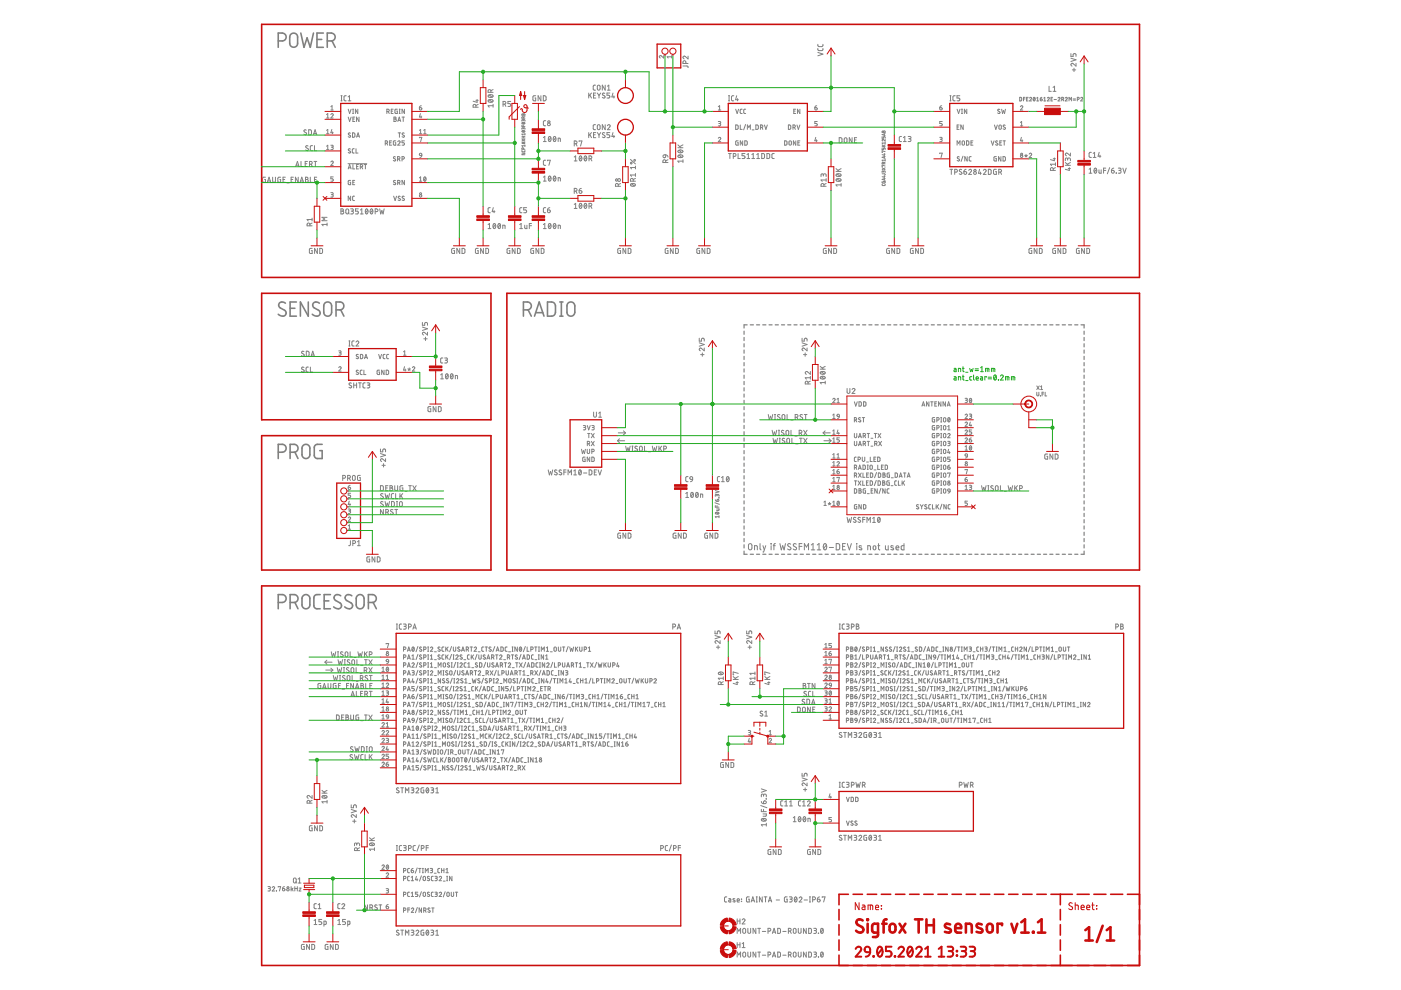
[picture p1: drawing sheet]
<svg xmlns="http://www.w3.org/2000/svg" width="297mm" height="210mm" viewBox="0 0 297 210" stroke-linecap="round" stroke-linejoin="round" font-family="sans-serif">
<g fill="none" stroke="#808080" stroke-width=".34">
<path d="M59 8.7a1.46 1.46 0 0 0 1.5-.3 .84 .84 0 0 0 .1-.9 .84 .84 0 0 0-.8-.5h-.8v3M61.7 7.2a.83 .83 0 0 1 .9-.1 .83 .83 0 0 1 .5 .8v1.3a.84 .84 0 0 1-.8 .8 .84 .84 0 0 1-.9-.8v-1.3zM63.8 7l.7 3 .6-2 .7 2 .7-3M67.2 8.4h1M68.6 7h-1.4v3h1.4M69.4 8.7a1.46 1.46 0 0 0 1.5-.3 .84 .84 0 0 0 .1-.9 .84 .84 0 0 0-.8-.5h-.8v3M70.4 8.7l.7 1.3M60.5 64.3a.75 .75 0 0 0-1.1-.2 .75 .75 0 0 0 0 1.2l.9 .5a.72 .72 0 0 1 .2 1 .72 .72 0 0 1-1 .1l-.5-.3M61.5 65.4h1M62.8 64h-1.3v3h1.3M65.4 64v3l-1.7-3v3M67.7 64.3a.74 .74 0 0 0-1.1-.2 .74 .74 0 0 0 0 1.2l.9 .5a.72 .72 0 0 1 .2 1 .72 .72 0 0 1-1 .1l-.5-.3"/>
<path d="M68.9 64.2a.84 .84 0 0 1 .9-.1 .84 .84 0 0 1 .5 .8v1.3a.84 .84 0 0 1-.8 .8 .84 .84 0 0 1-.9-.8l.1-1.6zM71.2 65.7a1.49 1.49 0 0 0 1.5-.3 .83 .83 0 0 0 .1-.9 .83 .83 0 0 0-.7-.5h-.9v3M72.2 65.7l.7 1.3M111 65.7a1.43 1.43 0 0 0 1.4-.3 .82 .82 0 0 0 .2-.9 .82 .82 0 0 0-.8-.5h-.8v3M112 65.7l.6 1.3M113.3 67l1-3 1 3M113.6 66.3h1.5M116.1 64a1.56 1.56 0 0 1 1.4 .3l.3 .6v1.3l-.3 .6a1.56 1.56 0 0 1-1.4 .2zM118.7 67h.7M118.7 64h.7M119 64v3M120.5 64.2a.84 .84 0 0 1 .9-.1 .84 .84 0 0 1 .5 .8v1.3a.84 .84 0 0 1-.9 .8 .84 .84 0 0 1-.8-.8v-1.6z"/>
<path d="M59 95.9a1.51 1.51 0 0 0 1.5-.3 .83 .83 0 0 0 .1-.9 .83 .83 0 0 0-.8-.5h-.8v3M61.5 95.9a1.51 1.51 0 0 0 1.5-.3 .83 .83 0 0 0 .1-.9 .83 .83 0 0 0-.7-.5h-.9v3M62.5 95.9l.7 1.3M64.3 94.4a.83 .83 0 0 1 .9-.1 .83 .83 0 0 1 .5 .7v1.4a.84 .84 0 0 1-.8 .8 .84 .84 0 0 1-.9-.8l.1-1.6zM68.3 94.2h-1.2l-.4 .5v2.1l.4 .4h1.2v-1.7h-.5M59 127.7a1.51 1.51 0 0 0 1.5-.3 .83 .83 0 0 0 .1-.8 .83 .83 0 0 0-.8-.5h-.8v3M61.5 127.7a1.51 1.51 0 0 0 1.5-.3 .83 .83 0 0 0 .1-.8 .83 .83 0 0 0-.7-.5h-.9v3M62.5 127.7l.7 1.4M64.2 126.4a.84 .84 0 0 1 .9-.3 .84 .84 0 0 1 .6 .8v1.3a.84 .84 0 0 1-.8 .9 .84 .84 0 0 1-.9-.9zM67.9 126.1h-.9l-.3 .2-.2 .4 .1 1.9 .4 .5h.9M68.7 127.4h1M70.1 126.1h-1.4v3h1.4"/>
<path d="M72.2 126.3a.74 .74 0 0 0-1.1-.1 .74 .74 0 0 0 .1 1.1l.9 .5a.72 .72 0 0 1 .1 1.1 .72 .72 0 0 1-1 .1l-.5-.3M74.6 126.3a.75 .75 0 0 0-1.1-.1 .75 .75 0 0 0 0 1.1l.9 .5a.73 .73 0 0 1 .2 1.1 .73 .73 0 0 1-1.1 .1l-.4-.3M75.8 126.3a.83 .83 0 0 1 .9-.2 .83 .83 0 0 1 .5 .8v1.3a.84 .84 0 0 1-.8 .9 .84 .84 0 0 1-.9-.9v-1.5zM78.1 127.7a1.51 1.51 0 0 0 1.5-.3 .83 .83 0 0 0 .1-.8 .83 .83 0 0 0-.7-.5h-.9v3M79.1 127.7l.7 1.4"/>
</g>
<g fill="none" stroke="#808080" stroke-width=".25">
<path d="M157.8 70.2v.7M157.8 71.5v.7M157.8 72.9v.7M157.8 74.2v.7M157.8 75.5v.7M157.8 76.9v.7M157.8 78.2v.7M157.8 79.5v.7M158.4 68.9h-.6v.7M159.1 68.9h.6M160.4 68.9h.7M161.7 68.9h.7"/>
<path d="M163 68.9h.7M164.4 68.9h.6M165.7 68.9h.6M167 68.9h.7M168.3 68.9h.7M169.7 68.9h.6M171 68.9h.6M172.3 68.9h.7M173.6 68.9h.7M174.9 68.9h.7M176.3 68.9h.6M177.6 68.9h.7"/>
<path d="M178.9 68.9h.7M180.2 68.9h.7M181.6 68.9h.6M182.9 68.9h.7M184.2 68.9h.7M185.5 68.9h.7M186.9 68.9h.6M188.2 68.9h.6M189.5 68.9h.7M190.8 68.9h.7M192.2 68.9h.6M193.5 68.9h.6"/>
<path d="M194.8 68.9h.7M196.1 68.9h.7M197.4 68.9h.7M198.8 68.9h.6M200.1 68.9h.6M201.4 68.9h.7M202.7 68.9h.7M204 68.9h.7M205.4 68.9h.6M206.7 68.9h.7M208 68.9h.7M209.3 68.9h.7"/>
<path d="M210.7 68.9h.6M212 68.9h.7M213.3 68.9h.7M214.6 68.9h.7M216 68.9h.6M217.3 68.9h.7M218.6 68.9h.7M219.9 68.9h.7M221.3 68.9h.6M222.6 68.9h.6M223.9 68.9h.7M225.2 68.9h.7"/>
<path d="M226.5 68.9h.7M227.9 68.9h.6M229.2 68.9h.6v.7M229.8 70.2v.7M229.8 71.5v.7M229.8 72.9v.7M229.8 74.2v.7M229.8 75.5v.7M229.8 76.9v.7M229.8 78.2v.7M229.8 79.5v.7M157.8 80.9v.7"/>
<path d="M157.8 82.2v.7M157.8 83.5v.7M157.8 84.9v.6M157.8 86.2v.7M157.8 87.5v.7M157.8 88.9v.6M157.8 90.2v.7M157.8 91.5v.7M157.8 92.9v.6M157.8 94.2v.7M157.8 95.5v.7M157.8 96.9v.6"/>
<path d="M157.8 98.2v.7M157.8 99.5v.7M229.8 80.9v.7M229.8 82.2v.7M229.8 83.5v.7M229.8 84.9v.6M229.8 86.2v.7M229.8 87.5v.7M229.8 88.9v.6M229.8 90.2v.7M229.8 91.5v.7M229.8 92.9v.6"/>
<path d="M229.8 94.2v.7M229.8 95.5v.7M229.8 96.9v.6M229.8 98.2v.7M229.8 99.5v.7M157.8 100.9v.6M157.8 102.2v.7M157.8 103.5v.7M157.8 104.9v.6M157.8 106.2v.6M157.8 107.5v.7M157.8 108.8v.7"/>
<path d="M157.8 110.2v.6M157.8 111.5v.7M157.8 112.8v.7M157.8 114.2v.7M157.8 115.5v.7M157.8 116.8v.7h.6M159.1 117.5h.6M160.4 117.5h.7M161.7 117.5h.7M163 117.5h.7M164.4 117.5h.6M165.7 117.5h.6"/>
<path d="M167 117.5h.7M168.3 117.5h.7M169.7 117.5h.6M171 117.5h.6M172.3 117.5h.7M173.6 117.5h.7M174.9 117.5h.7M176.3 117.5h.6M177.6 117.5h.7M178.9 117.5h.7M180.2 117.5h.7M181.6 117.5h.6"/>
<path d="M182.9 117.5h.7M184.2 117.5h.7M185.5 117.5h.7M186.9 117.5h.6M188.2 117.5h.6M189.5 117.5h.7M190.8 117.5h.7M192.2 117.5h.6M193.5 117.5h.6M194.8 117.5h.7M196.1 117.5h.7M197.4 117.5h.7"/>
<path d="M198.8 117.5h.6M200.1 117.5h.6M201.4 117.5h.7M202.7 117.5h.7M204 117.5h.7M205.4 117.5h.6M206.7 117.5h.7M208 117.5h.7M209.3 117.5h.7M210.7 117.5h.6M212 117.5h.7M213.3 117.5h.7"/>
<path d="M214.6 117.5h.7M216 117.5h.6M217.3 117.5h.7M218.6 117.5h.7M219.9 117.5h.7M221.3 117.5h.6M222.6 117.5h.6M223.9 117.5h.7M225.2 117.5h.7M226.5 117.5h.7M227.9 117.5h.6M229.8 116.8v.7h-.6"/>
<path d="M229.8 100.9v.6M229.8 102.2v.7M229.8 103.5v.7M229.8 104.9v.6M229.8 106.2v.6M229.8 107.5v.7M229.8 108.8v.7M229.8 110.2v.6M229.8 111.5v.7M229.8 112.8v.7M229.8 114.2v.7M229.8 115.5v.7"/>
</g>
<g fill="none" stroke="#808080" stroke-width=".21">
<path d="M104.1 19.6l-.1-.6h-.4l-.1 .6h1M104.5 19l-.4 .2M124.8 19.7v1.1M125.4 19.7l-.6 .7M126.3 18.1h-.4l-.1 .2v.7l.5 .1M126.3 19.7h-.5v1.1h.5M126.6 19.7l.4 .5M126.7 18.2l.2-.1 .3 .1v.7l-.2 .2-.3-.2zM127.4 19.7l-.4 .5M128.2 19.8l-.4-.1-.1 .3 .5 .3a.29 .29 0 0 1-.1 .5 .29 .29 0 0 1-.4-.2M128.3 18.1v1l-.6-1v1M128.8 19.1h.6"/>
<path d="M128.8 18.3l.3-.2v1M129.3 19.7h-.6v.5h.5l.1 .2-.1 .4h-.5M130 19.7l-.3 .9h.6M140.7 11.8v.5l-.5-.4a.26 .26 0 0 0-.4 0 .26 .26 0 0 0 .2 .4M142.4 12h-.9l.2 .3M142.4 11.8v.5M144.8 14h1l.1 .3M145.4 13.5l-.1-.6h-.4l-.1 .6h1.1M145.9 11.9v.6l-.6-.5a.3 .3 0 0 0-.5 .1 .3 .3 0 0 0 .3 .4M173.4 10.3v.3l.2 .1h.7l.2-.4M173.4 9.4v.4l.2 .1 .7-.1 .2-.4M173.4 11.1l1.1 .4-1.1 .3"/>
<path d="M222.4 18.3v1.1h.5M223.3 19.4h.6M223.3 18.5l.3-.2v1.1M227.1 11.4v.6h.4l.1-.5 .2-.1 .3 .1v.5M227.1 12.3l1 .4-1 .3M227.4 14.8h.7M227.7 14.5v.7M228.1 13.4v.6l-.6-.5a.29 .29 0 0 0-.4 .1 .29 .29 0 0 0 .2 .4M56.3 37.6l-.6 .1v.7l.1 .2 .5 .1v-.6h-.2M56.7 38.7l.3-1.1 .4 1.1M56.8 38.4h.5M57.8 37.6v.8l.2 .3 .4-.2v-.9"/>
<path d="M59.5 37.6l-.6 .1v.7l.1 .2 .5 .1v-.6h-.2M60 38.1h.4M60.5 37.6h-.5v1.1h.5M60.8 38.8h.5M61.7 38.1h.4M62.2 37.6h-.5v1.1h.5M62.7 35.3l.4-1.1 .3 1.1M62.8 35h.5M63.2 37.6v1.1l-.6-1.1v1.1M63.6 38.7l.4-1.1 .3 1.1M63.7 38.4h.6M63.8 34.2v1.1h.5"/>
<path d="M64.7 34.7h.4M64.8 37.6l.5 .1v.2l-.2 .2 .3 .2-.2 .3-.4 .1zM64.8 38.1h.3M64.9 27.6l-.2-.1-.3 .2 .5 .5a.28 .28 0 0 1-.1 .4 .28 .28 0 0 1-.4-.2M65.2 34.2h-.5v1.1h.5M65.3 31l-.4-.1-.1 .2 .5 .4a.29 .29 0 0 1-.1 .5 .29 .29 0 0 1-.4-.2M65.4 27.5h.4l.2 .2v.6l-.2 .3h-.4zM65.6 34.8l.5-.1v-.4l-.5-.1v1.1M65.8 37.6v1.1h.5M66 34.8l.2 .5M66.3 30.9h-.4l-.1 .2v.7l.5 .1M66.4 28.6l.4-1.1 .4 1.1"/>
<path d="M66.5 28.3h.6M66.6 34.2h.6M66.7 30.9v1h.5M66.7 38.1h.3M66.9 34.2v1.1M67.2 37.6h-.5v1.1h.5M69.2 31.7h.5M69.2 28.4h.5M69.2 24.3l.3-.2v.9M69.2 27.6l.3-.1v.9M69.2 31l.3-.2v.9M69.2 25h.5"/>
<path d="M70.1 34.4a.26 .26 0 0 1 .4-.2 .26 .26 0 0 1 .1 .4l-.5 .5h.6M70.1 24.3a.25 .25 0 0 1 .4-.2 .25 .25 0 0 1 .1 .4l-.5 .5h.6M70.1 30.8l.5 .1v.2l-.3 .1M70.1 23.3h.6M70.1 22.6l.3-.2v.9M70.4 27.5l-.3 .7h.6M70.4 31.2l.2 .1v.3l-.5 .1M70.5 28v.4M70.7 37.5h-.6v.4h.4l.2 .2-.2 .3h-.4M72.3 21.4h.2M72.3 20.3h.2M72.4 20.3v1.1"/>
<path d="M73.4 20.3h-.4l-.1 .3 .1 .7 .4 .1M73.8 34.7h4M73.8 21.4h.6M73.8 20.6l.3-.3v1.1M73.8 35.8l.3-.9 .3 .9M73.8 23.2l.3 .9 .3-.9M73.8 24.8l.3 1 .3-1M73.9 35.6h.5M74.3 31.6h-.3l-.1 .1 .4 .5v.2l-.5-.1M74.3 28.3l-.2-.1-.2 .2 .4 .4v.2l-.2 .1-.3-.1M74.3 38.2l-.4 .2v.7l.4 .1v-.5h-.1M74.7 28.2l.5 .1v.7l-.1 .1h-.4z"/>
<path d="M74.8 24.1h.2M74.8 23.2h.2M74.8 38.7h.3M74.8 25.2h.3M74.8 34.9v.9h.4M74.9 23.2v.9M75.1 31.5l-.3 .1-.1 .1v.7h.4M75.2 38.2h-.4v1h.4M75.2 24.8h-.4v1h.4M75.5 31.5v.9h.4M75.6 35.3h.3M75.6 29.1l.3-.9 .3 .9"/>
<path d="M75.7 28.9h.5M75.9 23.2v.9l-.5-.9v.9M76 34.9h-.4v.9h.4M76.1 24.8v1l-.5-1v1M76.4 35.4l.4-.1v-.4h-.4v.9M76.7 35.4l.2 .4M77.2 34.9h.5M77.5 34.9v.9M81.7 30.4h.4v-.4l-.4-.1v.9M82 30.4l.2 .4M82 23.7l.4-.1 .1-.1v-.3h-.5v.9M82.3 23.7l.2 .4"/>
<path d="M82.6 30.3h.3M83 23.6h.2M83 29.9h-.4v.9h.4M83.4 23.2h-.4v.9h.4M83.5 24.8l.5 .1-.2 .3 .2 .3-.2 .3h-.3zM83.5 25.2h.3M83.8 33.3l-.3-.1-.1 .2 .5 .4v.2l-.2 .1-.3-.1M83.9 38.3h-.4l-.1 .1 .5 .5v.2l-.2 .1-.3-.2M83.9 29.9l-.5 .1 .1 .8h.4v-.5h-.1M84.2 23.2l-.4 .1v.7l.4 .1v-.5h-.1M84.3 33.7l.5-.1-.1-.4h-.4v.9M84.3 38.8l.5-.1v-.4l-.5-.1v1"/>
<path d="M84.3 30.1a.26 .26 0 0 1 .4-.2 .26 .26 0 0 1 .1 .4l-.5 .5h.5M84.3 25.8l.3-1 .4 1M84.4 25.5h.5M84.4 28.2h.5M84.6 33.7l.2 .4M84.6 38.8l.2 .4M84.6 24.1h.2M84.6 23.2h.2M84.7 28.2v.9M84.7 23.2v.9M85.2 33.7l.5-.1v-.2l-.1-.2h-.4v.9M85.2 24.8h.5"/>
<path d="M85.5 24.8v1M85.7 28.3l-.2-.1-.2 .2 .4 .4v.2l-.2 .1-.3-.1M85.7 29.9h-.5v.4h.4l.1 .2-.1 .3h-.4M85.7 23.2v.9l-.5-.9v.9M85.7 38.2v1l-.5-1v1M88.9 22.8h.3a.26 .26 0 0 1 .2 .3 .26 .26 0 0 1-.2 .2 .26 .26 0 0 1-.3-.2zM88.9 38.4h.5M88.9 29.2l.5-.1-.2 .9M88.9 37.7l.3-.2v.9M88.9 27.6l.3-.1v.9M88.9 28.4h.5M89 32.5l.4 .1v.4l-.5-.1z"/>
<path d="M89.1 24.1l-.2 .7h.5M89.3 24.6v.4M89.3 22.4l-.3 .1-.1 .3M89.4 33l-.1 .3-.3 .1M89.8 28.4h.5M89.8 27.6l.3-.1v.9M90 37.5a.43 .43 0 0 1 .3 .5 .43 .43 0 0 1-.3 .4l-.2-.3zM90.3 37.7l-.4 .5M100.9 22.7l-.1-.5h-.4l-.1 .5h1.1M100.9 21.3h.5M101.2 21.1v.6l-.9-.2M101.4 22.1l-.5 .3"/>
<path d="M103.5 21.2a.61 .61 0 0 1 1 .3 .54 .54 0 0 1-.5 .2 .54 .54 0 0 1-.5-.5zM103.5 20.2a.61 .61 0 0 1 1 .2 .59 .59 0 0 1-.5 .3 .59 .59 0 0 1-.5-.4zM103.7 21.1l.6 .5M103.7 20.1l.6 .5M104.5 22.4h-1l.2 .3M104.5 22.1v.6M106.7 22.1l.5-.1v-.4l-.5-.1v1.1M107 22.1l.3 .5M108.3 21.5h-.6v.5h.5l.1 .2-.1 .3-.5 .1M110.7 31.9l.1 .3h.4l.1-.3M110.7 32.5h.6l-.6 .3h.6M110.7 26.5v.3h.6"/>
<path d="M110.7 29.5l.6 .4M110.7 29.3h.6M110.7 28.9h.6M110.7 27.8a.27 .27 0 0 1 .3-.2 .27 .27 0 0 1 .2 .4h-.4zM110.7 26a.28 .28 0 0 1 .3-.1 .28 .28 0 0 1 .2 .3h-.5zM110.7 24.2l.2 .1 .3-.2 .1 .3h-.6zM110.8 27.7l.3 .3M110.8 26l.3 .2M110.9 27.2l.3-.1 .1 .3M110.9 27.2l-.1-.1-.1 .3M110.9 25.5l.3-.1 .1 .3M110.9 25.5l-.2-.1v.3"/>
<path d="M110.9 24.3v.1M110.9 25.5v.1M110.9 26.5v.3M110.9 27.2v.1M110.9 28.9v.4M111 31.6l-.1-.3-.2 .1v.2h.6M111 25.1l-.1-.4-.2 .1v.3h.6M111.3 28.3v.3M111.3 30.7v.4M111.3 30.9h-.6l.1 .2M111.3 29.5l-.6 .4M111.3 28.4h-.6l.1 .2"/>
<path d="M111.3 24.7l-.3 .1M113.6 20.3l-.6 .1v.7l.1 .3h.5v-.6h-.2M114.7 20.3v1.1l-.6-1.1v1.1M115.2 20.3l.6 .2v.6l-.2 .3h-.4zM115.2 29.2l.3-.3v1.1M115.2 37.6l.3-.3v1.1M115.2 30h.6M115.2 38.4h.6M115.7 25.6h-.4l-.1 .2 .1 .7 .4 .2M115.7 34h-.4l-.1 .2 .1 .7 .4 .2M116.1 34.1v-.1h.6l-.3 1.1M116.4 29h.1a.54 .54 0 0 1 .3 .5 .54 .54 0 0 1-.3 .5l-.3-.5z"/>
<path d="M116.4 37.4l.1-.1a.54 .54 0 0 1 .3 .6 .54 .54 0 0 1-.3 .5l-.3-.5zM116.8 29.2l-.5 .6M116.8 37.6l-.5 .6M117.4 29h.1a.54 .54 0 0 1 .4 .5 .54 .54 0 0 1-.4 .5l-.2-.5zM117.4 37.4l.1-.1a.54 .54 0 0 1 .4 .6 .54 .54 0 0 1-.4 .5l-.2-.5zM117.8 29.2l-.5 .6M117.8 37.6l-.5 .6M118.3 30v-.7l.5 .1v.6M118.3 38.4v-.7l.5 .1v.6M121.8 30.5l.5-.1v-.4l-.5-.1v1.1M121.8 33.3l.2-.2v1M121.8 34.1h.5"/>
<path d="M122.1 30.5l.2 .5M122.8 30l.6-.1-.3 1.1M122.9 33.1h.1a.54 .54 0 0 1 .4 .5 .54 .54 0 0 1-.4 .5l-.2-.5zM123.3 39.9l-.4 .2-.1 .3M123.3 33.3l-.4 .6M124 33.1a.54 .54 0 0 1 .4 .5 .54 .54 0 0 1-.4 .5l-.2-.5zM124.4 33.3l-.5 .6M124.8 28.1v1.1M124.9 33.7l.5-.2 .1-.2-.2-.2h-.4v1M125.1 28.5l.3 .7M125.1 20.1l.3 .7M125.2 33.7l.3 .4"/>
<path d="M125.4 28.1l-.6 .7M125.8 28.6h.4M125.8 20.2h.4M126.3 26.4l-.4 .1-.1 .2v.7l.5 .1M126.3 28.1h-.5v1.1h.5M126.6 28.1l.4 .5M126.7 26.5l.3-.1 .2 .2v.7l-.2 .2-.3-.2zM127 20.2v.6M127 28.6v.6M127.4 28.1l-.4 .5M128.2 28.2l-.4-.1-.1 .2 .6 .5v.3l-.2 .1-.4-.2M128.3 26.4v1.1l-.6-1.1v1.1"/>
<path d="M128.8 26.7a.29 .29 0 0 1 .4-.2 .29 .29 0 0 1 .1 .4l-.5 .6h.6M129.3 28.1h-.6v.5h.5l.1 .2-.1 .3-.5 .1M130 28.1l-.3 .8h.6M130.2 20.3v.5M130.2 28.7v.5M131.1 39.5l-.1-.5h-.4l-.1 .5h1.1M131.6 38.9l-.5 .2M133.7 33.8l1 1M133.7 39a.59 .59 0 0 1 1 .3 .52 .52 0 0 1-.6 .2 .52 .52 0 0 1-.4-.5zM133.9 38.9l.6 .5M134.3 38.4l-.1-.5h-.4l-.1 .5h1M134.7 37.8l-.4 .3"/>
<path d="M134.7 37.1h-1l.2 .3M134.7 35.2v.6M134.7 36.8v.6M134.7 35.5h-1l.2 .3M140.6 33l.5-.2v.4a.3 .3 0 0 1-.4 .2 .3 .3 0 0 1-.1-.4zM141.1 34.5l-.1-.6h-.3l-.2 .6h1.1M141.1 32.8l.3 .1 .2 .4M141.6 33.9l-.5 .2M143.7 31.3h1.1M143.7 30.7l.7 .6M143.8 33a.59 .59 0 0 1 1 .2 .59 .59 0 0 1-.6 .2 .59 .59 0 0 1-.5-.4zM143.8 31.9a.59 .59 0 0 1 1 .3 .54 .54 0 0 1-.6 .2 .54 .54 0 0 1-.4-.5z"/>
<path d="M144 32.9l.5 .5M144 31.9l.5 .4M144.8 34.2h-1.1l.3 .3M144.8 33.9v.6M144.8 30.7l-.7 .4M152.3 29.3a.26 .26 0 0 1 .4-.2 .26 .26 0 0 1 0 .4l-.4 .5h.5M152.3 25.8h.4l.1 .2-.4 .2M152.3 22.6l.3-.2v.9M152.3 23.3h.5M152.6 26.2l.2 .1v.3l-.5 .1M154.5 32.6h.5M154.5 21.4h.2"/>
<path d="M154.5 20.3h.2M154.6 20.3v1.1M154.7 32.6v1M155.5 33.1l.5-.1v-.3l-.5-.1v1M155.6 20.3h-.4l-.1 .3v.7l.5 .1M156 26.5l.5 .2v.5l-.2 .2h-.3zM156 23.2l.3 .9 .3-.9M156.2 20.3l-.2 .8h.5M156.4 20.9v.5M156.5 32.6v1h.5M156.5 29.9l-.5 .1 .1 .8h.4v-.5h-.2M157 26.5v.9h.4"/>
<path d="M157.4 23.2h-.4l-.1 .1 .1 .7 .4 .1M157.5 29.9v.9l-.5-.9v.9M157.9 29.9l.5 .1v.6l-.1 .2h-.4zM157.9 32.6h-.6v.4l.5 .1 .1 .2-.1 .3h-.5M158.1 26.4l-.4 1.1M158.1 23.2h-.3l-.1 .1v.7l.4 .1M158.4 33.6h.6M158.4 32.8l.3-.2v1M158.5 27.4v-.9l.3 .5 .3-.5v.9M159.4 33.6h.6M159.4 32.8l.3-.2v1M159.5 27.5h.4"/>
<path d="M160.3 26.5l.5 .2v.5l-.2 .2h-.3zM160.4 33.6h.6M160.4 32.8l.3-.2v1M161.2 27l.5-.1-.1-.4h-.4v.9M161.5 32.6l.6 .1v.7l-.2 .2h-.4zM161.5 27l.2 .4M162.1 26.5l.3 .9 .3-.9M162.6 32.6l.6 .1v.7l-.2 .2h-.4zM164.1 32.6h-.3l-.1 .2v.7l.4 .1M166.3 29.9l.5 .1v.6l-.1 .2h-.4zM167.2 26.5l.4 .2 .1 .5-.2 .2h-.3zM167.4 29.9l.4 .1v.6l-.2 .2-.3-.2z"/>
<path d="M168.1 27l.5-.1-.1-.4h-.4v.9M168.3 23.6h.3M168.4 27l.2 .4M168.7 23.2h-.4v.9h.4M168.7 29.9v.9l-.5-.9v.9M169 26.5l.3 .9 .3-.9M169.2 30.3h.3M169.6 29.9h-.4v.9h.4M169.6 23.2v.9l-.5-.9v.9M172.8 22.8h.3a.26 .26 0 0 1 .2 .3 .26 .26 0 0 1-.3 .2 .26 .26 0 0 1-.2-.2zM173 29.1l-.2 .7h.5M173.1 29.6v.4"/>
<path d="M173.2 22.4l-.3 .1-.1 .3M173.3 25.8h-.5v.4h.4l.1 .2-.1 .3h-.4M174.6 37.1l.1-.2h.3l.2 .5M174.6 37.1l-.2-.2h-.2l-.1 .5M174.6 37.1v.2M174.7 39.5l-.1-.5h-.4l-.1 .5h1.1M175.2 38.9l-.5 .2M175.2 38.2h-1.1l.2 .3M175.2 37.9v.6M177.2 36.3h1.1M177.2 35.8l.7 .5M177.3 38a.59 .59 0 0 1 1 .2 .59 .59 0 0 1-.6 .3 .59 .59 0 0 1-.4-.4z"/>
<path d="M177.3 37a.59 .59 0 0 1 1 .2 .59 .59 0 0 1-.6 .2 .59 .59 0 0 1-.4-.4zM177.5 37.9l.6 .5M177.5 36.9l.6 .5M177.9 29.2h.4l.2 .2v.6l-.2 .2-.4 .1zM178.3 39.2h-1.1l.3 .3M178.3 38.9v.6M178.3 35.8l-.6 .3M179.1 29.3l.5 .1v.7l-.3 .2-.3-.3zM180.7 29.2v1.1l-.6-1.1v1.1M181.2 29.7h.3M181.6 29.2h-.4v1.1h.4M187 39.1l.2 .2h.4l.1-.2"/>
<path d="M187 38.5l.1 .3h.5l.1-.3-.4 .1M187 36.9h.5l.2 .2M187 31.4v.3h.3l.2-.3 .1 .1 .1 .2M187 29v.3h.3l.2-.3h.1l.1 .3M187 35.6l.7 .4M187 31.1h.7M187 30.7l.4 .4M187.1 27.8l.2 .1 .3-.2 .1 .4h-.7zM187.3 36.4l.2-.2 .2 .4M187.3 36.5l-.2-.3-.1 .4M187.3 27.9v.2M187.4 34.7v-.2l-.3-.1-.1 .3h.7"/>
<path d="M187.4 37.4h.3M187.4 32.7h.3M187.5 28.4v.3M187.5 33.2v.3M187.5 37.9v.3M187.5 37.3v.3l-.5-.1M187.5 32.6v.3l-.5-.1M187.7 29.6v.3l-.4-.3h-.3l.2 .3M187.7 30.2v.3M187.7 33.8v.3M187.7 32.2l-.7-.2 .1 .3M187.7 35.2l-.7-.2 .1 .4"/>
<path d="M187.7 37.8l-.7 .2 .7 .2M187.7 35.6l-.7 .4M187.7 34.4l-.3 .1M187.7 34h-.7l.2 .1M187.7 33.1l-.7 .3 .7 .2M187.7 30.7l-.4 .2M187.7 30.3h-.7l.2 .2M187.7 28.3l-.7 .2 .7 .2M191.1 28.9l-.3 .1-.1 .2v.7l.4 .1M191.5 30h.6M191.5 29.2l.3-.3v1.1M192.6 28.9l.4 .1 .2 .2-.2 .2h-.3"/>
<path d="M192.8 29.4l.3 .3v.2l-.5 .1M199.2 29.1h.5l.1 .2-.1 .2h-.4M199.2 22.8h.4a.26 .26 0 0 1 .2 .3 .26 .26 0 0 1-.3 .2 .26 .26 0 0 1-.3-.2zM199.2 32.6l.6-.1-.3 .9M199.5 29.5l.2 .1v.4h-.5M199.7 22.4l-.3 .1-.2 .3M199.8 25.8h-.6v.4h.5l.1 .2-.1 .3h-.5M201.4 21.4h.2M201.4 20.3h.2M201.4 35.9h.6M201.5 20.3v1.1M201.7 35.9v1.1"/>
<path d="M202.4 36.5l.5-.1v-.4l-.5-.1v1.1M202.5 20.3h-.3l-.2 .3 .1 .7 .4 .1M202.9 30.8v-.9l.3 .5 .3-.5v.9M202.9 26.9h.3M202.9 23.2l.3 .9 .3-.9M203.3 26.5h-.4v.9h.4M203.4 33.3l-.3-.1-.1 .2 .4 .4v.2l-.2 .1-.3-.1M203.5 20.3h-.6v.5h.5l.1 .2-.1 .4h-.5M203.9 24.1h.2M203.9 23.2h.2M203.9 36l-.3-.1-.2 .2 .4 .4a.28 .28 0 0 1 0 .5 .28 .28 0 0 1-.4-.2M204 23.2v.9"/>
<path d="M204.1 29.9l.4 .1v.6l-.2 .2-.3-.2zM204.2 33.1l-.4 1.1M204.2 26.5v.9l-.5-.9v.9M204.4 36.4h.3a.29 .29 0 0 1 .2 .3 .29 .29 0 0 1-.3 .3 .29 .29 0 0 1-.2-.3zM204.8 35.9l-.4 .2v.3M204.9 29.9l.5 .1v.5l-.1 .3h-.4zM205 23.2v.9l-.5-.9v.9M205.1 33.2v.9l-.5-.9v.9M205.4 36.1a.3 .3 0 0 1 .4-.2 .3 .3 0 0 1 .1 .5l-.5 .6h.6M205.9 30.3h.3M205.9 33.2h-.3l-.1 .2v.6l.4 .1M206.3 29.9h-.4v.9h.4"/>
<path d="M207.7 35.9l-.2 .8h.5M207.9 36.5v.5M208.5 36.1a.3 .3 0 0 1 .4-.2 .3 .3 0 0 1 .1 .5l-.5 .6h.6M209.5 35.9h.5l.1 .2v.6l-.1 .3h-.5zM210.1 29.9l.4 .9 .3-.9M210.8 26.5l.3 .9 .4-.9M211.2 35.9l-.5 .1 .1 .9 .4 .1v-.6h-.1M211.2 33.2l-.4 .1v.7l.1 .1h.3v-.5h-.1M211.5 29.9h-.3l-.1 .2 .5 .4v.2l-.2 .1-.3-.2M211.8 36.5l.5-.1v-.4l-.5-.1v1.1M211.9 26.6l.2-.1 .2 .1v.7l-.2 .1-.3-.1zM212 23.2h-.4l-.1 .1 .5 .5v.2l-.2 .1-.3-.2"/>
<path d="M212 30.3h.3M212.1 36.5l.2 .5M212.2 33.2v.9l-.5-.9v.9M212.4 23.2l.2 .9 .2-.6 .2 .6 .2-.9M212.4 29.9h-.4v.9h.4M212.7 33.2l.4 .2 .1 .5-.2 .2h-.3zM212.7 29.9h.5M212.9 29.9v.9M213.1 26.6l-.3-.1-.1 .2 .4 .4v.2l-.1 .1-.3-.1M216.2 20.6l.4 .1-.1 .7h-.3zM216.3 22.6l.2-.2 .3 .1v.3l-.5 .5h.6M216.3 26.7h.6"/>
<path d="M216.3 26l.3-.2v.9M216.6 29.1l-.3 .7h.6M216.7 29.6v.4M217 21h.3M217.3 32.9l.2 .1M217.3 20.6h-.3v.8M217.5 32.7v.3M217.5 33l.2 .3M217.5 33l-.1 .3M217.7 21h.2M217.8 32.9l-.3 .1M218 20.6h-.3v.8h.3"/>
<path d="M218.2 32.7a.26 .26 0 0 1 .4-.2 .26 .26 0 0 1 .1 .4l-.5 .5h.5M218.3 20.8a.21 .21 0 0 1 .3-.2 .21 .21 0 0 1 .1 .4l-.4 .4h.4M219.2 20.7a.36 .36 0 0 1 .3 .3 .36 .36 0 0 1-.3 .4l-.2-.4zM219.4 20.8l-.3 .4M219.8 21.4h.4M219.8 20.8l.2-.2v.8M220.6 21h.2a.22 .22 0 0 1 .2 .2 .22 .22 0 0 1-.2 .2 .22 .22 0 0 1-.2-.2zM220.9 20.6l-.3 .1v.3M221.3 20.8l.2-.2v.8M221.3 21.4h.4M222.1 20.8a.21 .21 0 0 1 .3-.2 .21 .21 0 0 1 0 .4l-.3 .4h.4M222.8 21h.3"/>
<path d="M223.2 20.6h-.4v.8h.4M223.3 36.1l-.1-.5h-.4l-.1 .5h1.1M223.3 33.7h.5M223.5 21.1h.5M223.5 33.5v.6l-.8-.3M223.8 34.5v.6M223.8 35.5l-.5 .3M223.8 34.8h-1.1l.2 .3M224.3 20.8a.21 .21 0 0 1 .3-.2 .21 .21 0 0 1 .1 .4l-.4 .4h.4M225.1 21.1l.4-.1-.1-.3-.3-.1v.8M225.4 21.1l.1 .3M225.8 20.8a.22 .22 0 0 1 .4-.2 .22 .22 0 0 1 0 .4l-.4 .4h.5"/>
<path d="M225.9 35.1h1M225.9 34.5l.6 .6M226.4 33.8l.2-.3h.2l.1 .6M226.4 34l-.1-.4-.3-.1-.1 .6M226.5 35.7h.4M226.7 21.4v-.8l.2 .5 .3-.5v.8M226.7 35.5v.6l-.8-.2M226.9 32.4v.6l-.5-.5a.29 .29 0 0 0-.5 .1 .29 .29 0 0 0 .2 .4M226.9 34.5l-.6 .3M227.5 21h.5M227.5 21.2h.5M228.4 21.1l.4-.1v-.3l-.4-.1v.8"/>
<path d="M229.1 20.8a.21 .21 0 0 1 .3-.2 .21 .21 0 0 1 .1 .4l-.4 .4h.5M230.9 36.7h.6M230.9 35.9l.3-.3v1.1M231.4 32.3h-.4l-.1 .2v.8l.5 .1M231.8 33.4h.6M231.8 32.5l.3-.2v1.1M232.1 35.7h.1a.54 .54 0 0 1 .3 .5 .54 .54 0 0 1-.3 .5l-.3-.5zM232.5 35.9l-.5 .6M233 36v.6l.2 .1h.3v-.7M233 32.3l-.2 .8h.6M233.2 32.9v.5M234 36.1h.4"/>
<path d="M234.4 35.6h-.4v1.1M235.3 35.5l-.5 1.4M235.6 36.1h.4a.3 .3 0 0 1 .2 .4 .3 .3 0 0 1-.3 .2 .3 .3 0 0 1-.3-.3zM236.1 35.6l-.3 .2-.2 .3M236.6 36.7h.1M237.1 35.6l.5 .1 .1 .2-.1 .2h-.4M237.4 36.1l.2 .1v.4l-.5 .1M238.1 35.6l.3 1.1 .4-1.1M65.7 47.9l-.1-.6h-.4l-.1 .6h1.1M66.2 47.3l-.5 .2M66.2 46.5h-1.1l.2 .3M66.2 46.2v.6"/>
<path d="M66.2 52.7l-.6 .1 .1 .9h.5v-.6h-.2M67.3 52.7v1l-.6-1v1M67.8 52.7h.4l.2 .2v.5l-.2 .3h-.4zM69.3 47.6h-1l.2 .3M69.3 47.3v.6M69.3 46.1h-1l.6 .3-.6 .4h1M70.1 40.9l.5 .1v.2l-.3 .1M70.4 41.3l.2 .1v.3l-.5 .1M72.3 44.3l.5 .1v.2l-.2 .2 .3 .2-.2 .3-.4 .1zM72.3 44.8h.3M73.4 44.3h.4l.1 .3v.5l-.2 .3-.4-.3zM73.8 45.1l.2 .3"/>
<path d="M74.3 44.3l.6 .1-.1 .3-.3 .1M74.3 41.6v.9l-.5-.9v.9M74.6 44.8l.3 .1v.2l-.1 .2-.5 .1M75.2 41.6h-.3l-.1 .2v.6l.4 .1M76 44.3h-.6v.5h.5l.1 .2-.1 .3-.5 .1M76.4 45.4h.6M76.4 44.5l.3-.2v1.1M77.6 44.4v-.1a.54 .54 0 0 1 .4 .5 .54 .54 0 0 1-.4 .5l-.2-.5zM78 44.5l-.5 .6M78.5 44.4l.2-.1a.54 .54 0 0 1 .4 .5 .54 .54 0 0 1-.4 .5l-.2-.3zM79 44.5l-.5 .6M79.5 44.9l.6-.1v-.4l-.6-.1v1.1"/>
<path d="M80.5 44.3l.2 1.1 .3-.8 .2 .8 .2-1.1M83.5 41.6l.3 .9 .3-.9M84.9 41.7l-.4-.1-.1 .2 .5 .4v.2l-.2 .1-.3-.1M85.7 41.7l-.3-.1-.1 .2 .4 .4v.2l-.2 .1-.3-.1M96.4 52.7l-.6 .1v.7l.1 .2h.5v-.6h-.2M97.5 52.7v1l-.6-1v1M98 52.7h.4l.2 .2v.5l-.2 .3h-.4zM101.4 52.7l-.6 .1v.7l.1 .2h.5v-.6h-.2M102.5 52.7v1l-.6-1v1M103 52.7h.4l.2 .2v.5l-.2 .3h-.4zM103.5 48.5h.6M103.5 47.6l.3-.2v1.1"/>
<path d="M103.9 44l-.3 .1-.1 .2v.7l.4 .1M104.6 44l-.2 .9h.5M104.6 47.5l.1-.1a.54 .54 0 0 1 .4 .5 .54 .54 0 0 1-.4 .6l-.2-.6zM104.8 44.6v.5M105.1 47.6l-.5 .6M105.7 47.5v-.1a.54 .54 0 0 1 .4 .5 .54 .54 0 0 1-.4 .6l-.2-.6zM106.1 47.6l-.5 .6M106.6 48.5v-.7h.5v.7M108.1 52.7l-.6 .1 .1 .9h.5v-.6h-.2M109.2 52.7v1l-.6-1v1M109.7 52.7h.4l.2 .2v.5l-.2 .3h-.4zM110.2 48.5h.6"/>
<path d="M110.2 47.6l.3-.2v1.1M110.7 44l-.4 .1-.1 .2v.7l.5 .1M111.3 47.8v.5l.1 .2h.3v-.7M111.7 44h-.7v.5h.5l.2 .2-.2 .4h-.5M112.2 47.9h.5M112.7 47.4h-.5v1.1M113.1 52.7l-.5 .1v.9h.5v-.6h-.2M114.2 52.7v1l-.6-1v1M114.7 52.7h.4l.2 .2v.5l-.2 .3h-.4zM115.2 47.6l.3-.2v1.1M115.2 48.5h.6M115.7 44l-.4 .1-.1 .2 .1 .7 .4 .1"/>
<path d="M116.1 44.5h.3a.3 .3 0 0 1 .3 .3 .3 .3 0 0 1-.3 .3 .3 .3 0 0 1-.3-.3zM116.4 47.5l.1-.1a.54 .54 0 0 1 .3 .5 .54 .54 0 0 1-.3 .6l-.3-.6zM116.6 44l-.3 .1-.2 .4M116.8 47.6l-.5 .6M117.4 47.5l.1-.1a.54 .54 0 0 1 .4 .5 .54 .54 0 0 1-.4 .6l-.2-.6zM117.8 47.6l-.5 .6M118.3 48.5v-.7h.5v.7M121.8 40.5l.5-.1v-.4l-.5-.1v1.1M121.8 43.3l.2-.2v1.1M121.8 44.2h.5M122.1 40.5l.2 .5M122.8 40.4h.3a.29 .29 0 0 1 .3 .4 .29 .29 0 0 1-.3 .2 .29 .29 0 0 1-.3-.3z"/>
<path d="M122.9 43.2l.1-.1a.54 .54 0 0 1 .4 .6 .54 .54 0 0 1-.4 .5l-.2-.6zM123.3 43.3l-.4 .6M124 43.2v-.1a.54 .54 0 0 1 .4 .6 .54 .54 0 0 1-.4 .5l-.2-.6zM124.4 43.3l-.5 .6M124.9 43.7l.5-.1 .1-.3-.2-.2h-.4v1.1M125.2 43.7l.3 .5M131.6 52.7l-.6 .1 .1 .9h.5v-.6h-.2M132.7 52.7v1l-.6-1v1M133.2 52.7h.4l.2 .2v.5l-.2 .3h-.4zM141.6 52.7l-.5 .1-.1 .7 .2 .2h.4v-.6h-.1M142.7 52.7v1l-.6-1v1M143.2 52.7h.5l.1 .2v.5l-.1 .3h-.5z"/>
<path d="M148.3 52.7l-.5 .1-.1 .7 .2 .2h.4v-.6h-.1M149.4 52.7v1l-.6-1v1M149.9 52.7h.5l.1 .2v.5l-.1 .3h-.5zM175.2 52.7l-.6 .1v.7l.1 .2h.5v-.6h-.2M176.3 52.7v1l-.6-1v1M176.8 52.7h.4l.2 .2v.5l-.2 .3h-.4zM188.6 52.7l-.6 .1v.7l.1 .2h.5v-.6h-.2M189.7 52.7v1l-.6-1v1M190.2 52.7h.4l.2 .2v.5l-.2 .3h-.4zM193.6 52.7l-.6 .1 .1 .9h.5v-.6h-.2M194.7 52.7v1l-.6-1v1M195.2 52.7h.4l.2 .2v.5l-.2 .3h-.4z"/>
<path d="M218.8 52.7l-.6 .1v.7l.1 .2h.5v-.6h-.2M219.9 52.7v1l-.6-1v1M220.4 52.7h.4l.1 .2 .1 .5-.2 .3h-.4zM223.8 52.7l-.6 .1 .1 .9h.5v-.6h-.2M224.9 52.7v1l-.6-1v1M225.4 52.7h.4l.2 .2v.5l-.2 .3h-.4zM228.8 52.7l-.5 .1-.1 .7 .1 .2h.5v-.6h-.2M229.9 52.7v1l-.6-1v1M230.4 52.7h.4l.2 .2v.5l-.2 .3h-.4zM64.5 74.5h-.4l-.2 .2 .5 .4a.29 .29 0 0 1-.1 .4 .29 .29 0 0 1-.4-.1M64.5 77.9h-.4l-.2 .2 .5 .3a.29 .29 0 0 1-.1 .5 .29 .29 0 0 1-.4-.2M64.9 74.5h.5l.1 .2v.5l-.1 .3h-.5z"/>
<path d="M65.4 77.8l-.4 .1-.1 .2v.7l.5 .1M65.8 77.8v1.1h.5M66 75.5l.3-1 .4 1M66 75.3h.6M71.8 74.4l.5 .1-.1 .3h-.3M71.8 78a.26 .26 0 0 1 .4-.2 .26 .26 0 0 1 .1 .4l-.5 .5h.5M72.1 74.8l.2 .2v.2l-.5 .1M74 73.4h.2M74 72.3h.2M74.1 72.3v1.1M75.1 72.3h-.4l-.1 .2 .1 .7 .4 .2M75.5 72.5a.29 .29 0 0 1 .4-.2 .29 .29 0 0 1 .1 .5l-.5 .6h.6"/>
<path d="M76 75.2h-.4l-.1 .1 .5 .5v.1l-.2 .2-.3-.2M76 78.6l-.4-.1-.1 .2 .5 .4v.2l-.2 .1-.3-.1M76.4 75.1l.5 .2v.5l-.1 .2-.4 .1zM76.8 78.5h-.3l-.1 .2v.6l.4 .1M77.2 78.5v.9h.4M77.3 76.1l.3-1 .3 1M77.4 75.8h.4M80.3 75.1l.3 1 .3-1M80.5 78.5h-.4l-.2 .2 .1 .6 .5 .1v-.5h-.2M81.4 78.5v.9l-.5-.9v.9M81.6 75.1l-.3 .1-.1 .1 .1 .6 .3 .2M81.9 78.5l.5 .1v.5l-.2 .3h-.3z"/>
<path d="M82.4 75.1l-.3 .1-.1 .1v.6l.4 .2M85.6 75.3h.5M85.6 74.6l.2-.2v.9M85.8 77.7l-.2 .8h.5M85.9 78.3v.4M86.5 78.2l.3 .1M86.8 78v.3M86.8 78.3l.1 .2M86.8 78.3l-.2 .2M87 78.2l-.2 .1M87.4 78a.25 .25 0 0 1 .4-.2 .25 .25 0 0 1 .1 .4l-.5 .5h.5M89.6 68.4v.6h.4l.1-.5 .2-.1 .3 .1v.5"/>
<path d="M89.6 69.3l1 .4-1 .4M89.9 71.8h.7M90.2 71.5v.7M90.6 70.4v.6l-.6-.5a.3 .3 0 0 0-.4 .1 .3 .3 0 0 0 .2 .4M93.4 79.5l.3-.3v1.1M93.9 75.9h-.4l-.1 .2 .1 .8 .4 .1M94.3 75.9l.5 .1v.3l-.4 .1M94.6 76.4l.3 .2-.1 .3-.5 .1M94.6 79.3h.1a.54 .54 0 0 1 .3 .5 .54 .54 0 0 1-.3 .5l-.3-.5zM95 79.5l-.5 .6M95.6 79.3h.1a.54 .54 0 0 1 .4 .5 .54 .54 0 0 1-.4 .5l-.2-.5zM96 79.5l-.5 .6"/>
<path d="M148.3 71.7v.6h.4l.1-.5 .2-.1 .3 .1v.5M148.3 72.7l1 .3-1 .4M148.5 75.2h.8M148.9 74.8v.7M149.3 73.8v.6l-.6-.5a.29 .29 0 0 0-.4 .1 .29 .29 0 0 0 .2 .4M170.1 71.7v.6h.4l.1-.5 .2-.1 .3 .1v.5M170.1 72.7l1 .3-1 .4M170.3 75.2h.7M170.7 74.8v.7M171.1 73.8v.6l-.6-.5a.29 .29 0 0 0-.5 .1 .29 .29 0 0 0 .3 .4M171.8 78.8v.6l-.6-.6a.3 .3 0 0 0-.4 .1 .3 .3 0 0 0 .2 .5M171.8 79.8v.6"/>
<path d="M173.9 78.3h1.1M173.9 77.7l.7 .6M174 79.9a.59 .59 0 0 1 1 .3 .6 .6 0 0 1-1.1-.2zM174 78.9a.61 .61 0 0 1 1 .2 .54 .54 0 0 1-.6 .3 .54 .54 0 0 1-.4-.5zM174.1 79.8l.6 .5M174.1 78.8l.6 .5M175 77.7l-.7 .3M74.5 81.3l-.3-.1-.2 .2 .5 .5v.2l-.2 .2-.3-.2M75 81.2v1.1M75 81.7h.6M75.6 81.2v1.1M76 81.2h.6"/>
<path d="M76.3 81.2v1.1M77.4 81.2h-.3l-.1 .2v.7l.4 .2M77.8 81.2h.4l.2 .2-.1 .2-.4 .1M78.1 81.7l.3 .1v.3l-.6 .2M80.7 95.2v.6h.5v-.5l.2-.1 .3 .1v.5M80.7 96.2l1 .3-1 .4M81 98.7h.7M81.3 98.3v.7M81.7 97.3v.6l-.5-.6a.29 .29 0 0 0-.5 .1 .29 .29 0 0 0 .2 .5M91.3 86.2l-.5 .1v.9l.5 .1v-.6h-.2M92.4 86.2v1.1l-.6-1.1v1.1M92.9 86.2h.4l.2 .2v.7l-.3 .2h-.3z"/>
<path d="M93.4 80.3h.6M96.5 80.3v-.7l.5 .1v.6M116.2 99.6l.3 1.1 .2-.7 .2 .7 .3-1.1M118.1 99.7h-.4l-.1 .2 .4 .3a.29 .29 0 0 1 0 .5 .29 .29 0 0 1-.5-.2M119 99.7h-.3l-.2 .2 .5 .3a.29 .29 0 0 1-.1 .5 .29 .29 0 0 1-.4-.2M120 99.6h-.5v1.1M121.6 99.9l.3-.3v1.1M122.8 99.7l.1-.1a.54 .54 0 0 1 .4 .6 .54 .54 0 0 1-.4 .5l-.2-.5zM123.2 99.9l-.5 .6M123.3 95.2l.2 1 .2-.6 .2 .6 .2-1M123.7 90.2l.5 .1-.1 .3h-.3M123.9 90.6l.3 .4-.2 .1h-.3"/>
<path d="M124.1 96.9l-.5 .1 .1 .8 .4 .1v-.6h-.2M124.5 95.2v.8l.2 .2 .3-.2v-.8M124.5 94.1l.5-.1-.1-.4h-.4v.9M124.5 90.2l.3 .9 .3-.9M124.6 91.9h.5M124.8 91.9v.9M124.8 94.1l.2 .4M124.9 99.6l.6 .2v.7l-.2 .2h-.4zM125 96.9v1l-.5-1v1M125.4 93.6l.6 .9M125.4 91.9l.6 .9M125.5 95.8l.4-.1v-.3l-.4-.2v1"/>
<path d="M125.5 90.2l.5 .1-.1 .3h-.3M125.5 96.9l.5 .2v.5l-.2 .2-.3 .1zM125.7 90.6l.2 .1v.4h-.4M125.9 87.4v.8l.2 .3 .3-.2v-.9M126 93.6l-.6 .9M126 91.9l-.6 .9M126.5 99.6h-.5v1.1h.5M126.8 99.6l.4 1.1 .3-1.1M126.9 87.6l.3-.2v1.1M126.9 88.5h.6M130.9 93.5h1.5M130.9 93.5l.4 .4"/>
<path d="M131.1 91.8h1.5M131.3 93l-.4 .5M132.2 91.4l.4 .4M132.6 91.8l-.4 .4M132.7 94.6l.2 1.1 .2-.7 .3 .7 .2-1.1M134 95.7h.2M134 94.6h.2M134.1 94.6v1.1M135.1 94.7l-.4-.1-.1 .2 .5 .5v.2l-.2 .2-.3-.2M135.7 94.7l.3-.1 .2 .3v.5l-.2 .3-.4-.2zM136.7 94.6v1.1h.4M137.5 95.8h.4"/>
<path d="M138.3 94.6l.2 1.1 .3-.7 .2 .7 .3-1.1M139.7 94.6v1.1M139.9 95l.4 .7M140.3 94.6l-.6 .6M140.7 95.2l.5-.1 .1-.3-.1-.2h-.5v1.1M162.9 87.9l.2 1.1 .3-.8 .2 .8 .2-1.1M163.7 91.2l.3 1.1 .2-.7 .2 .7 .3-1.1M163.9 92.9l.2 1.1 .3-.7 .2 .7 .2-1.1M164.2 89h.2M164.2 87.9h.2M164.3 87.9v1.1M165 92.3h.3"/>
<path d="M165 91.2h.3M165.2 91.2v1.1M165.2 92.9h.2M165.2 94h.2M165.3 92.9v1.1M165.4 88l-.3-.1-.3 .2 .5 .4a.29 .29 0 0 1-.1 .5 .29 .29 0 0 1-.4-.2M165.9 87.9h.3l.2 .3v.5l-.2 .2h-.3l-.1-.2zM166.2 91.3l-.3-.1-.2 .3 .4 .4a.29 .29 0 0 1 0 .4 .29 .29 0 0 1-.4-.1M166.3 93l-.3-.1-.2 .3 .6 .4v.3l-.3 .1-.3-.2M166.8 91.3l.2-.1 .2 .2v.7l-.2 .2-.3-.2zM166.9 87.9v1.1h.4M166.9 93l.3-.1 .2 .2v.7l-.2 .2-.4-.2z"/>
<path d="M167.7 89.1h.5M167.7 91.2v1.1h.5M167.9 92.9v1.1h.5M168.5 92.4h.5M168.6 88.5l.5-.1 .1-.3-.2-.2h-.4v1.1M168.7 94.1h.5M169 88.5l.2 .5M169.4 91.8l.6-.1v-.3l-.6-.2v1.1M169.5 92.9h.6M169.8 91.8l.2 .5M169.8 92.9v1.1M170.1 88l-.2-.1-.3 .2 .5 .4a.29 .29 0 0 1-.1 .5 .29 .29 0 0 1-.4-.2"/>
<path d="M170.4 91.2l.7 1.1M170.4 92.9l.7 1.1M170.5 87.9h.6M170.8 87.9v1.1M171.1 91.2l-.7 1.1M171.1 92.9l-.7 1.1M171.3 81.4l-.1-.5h-.4l-.1 .5h1.1M171.8 80.8l-.5 .2M171.8 80.1h-1.1l.3 .3M174.5 91.8l.4 .4M174.5 91.8h1.5M174.7 93.5h1.5"/>
<path d="M174.9 91.4l-.4 .4M175 81.1h-1.1l.2 .3M175 80.8v.6M175.8 93l.4 .5M176.2 93.5l-.4 .4M176.6 84.7l.1-.2 .3 .1v.2l-.4 .6h.5M176.6 88l.2-.2v.9M176.6 91.4l.2-.2v.9M176.6 93l.2-.2v1M176.6 96.4l.2-.2v.9M176.6 98.1l.2-.2v.9M176.6 99.8l.2-.3v1"/>
<path d="M176.6 97.1h.5M176.6 98.8h.5M176.6 92.1h.5M176.6 93.8h.5M176.6 88.7h.5M177.5 98.1a.25 .25 0 0 1 .3-.2 .25 .25 0 0 1 .1 .4l-.4 .5h.5M177.5 99.9l.4 .1 .1 .2M177.5 99.9v.5h.4l.1-.2M177.5 88.1l.2 .2h.3M177.5 88.1v-.2h.4l.1 .4M177.5 97.1h.5M177.5 96.4l.2-.2v.9"/>
<path d="M177.5 84.7l.2-.2v.9M177.5 88.1h.1M177.5 85.4h.5M177.7 91.2l-.2 .7h.5M177.8 91.7v.4M177.9 99.5l-.3 .2-.1 .2M178 92.8h-.5v.4l.4 .1 .1 .2-.1 .2-.4 .1M178 88.3l-.4 .4M179.6 82.4v.8l.2 .2 .4-.2v-.8M180.7 82.6a.29 .29 0 0 1 .4-.2 .29 .29 0 0 1 .1 .4l-.5 .6h.6M181.1 99.1h.4l.1-.4-.5-.1v.9M181.1 91.9l.1 .8 .1 .1 .3-.1 .1-.8"/>
<path d="M181.1 93.6l.1 .8 .1 .1 .3-.1 .1-.8M181.1 89.1l.5-.1v-.4l-.5-.1v1M181.1 85.2l.3 .9 .4-.9M181.4 99.1l.3 .4M181.4 89.1l.3 .4M181.5 96.9l-.3 .1-.1 .1 .1 .6 .3 .2M181.9 97.5l.5-.2v-.3l-.5-.1v1M182 99.5l.3-.9 .3 .9M182 92.8l.3-.9 .3 .9M182 94.5l.3-.9 .3 .9M182.1 99.3h.4M182.1 92.6h.5"/>
<path d="M182.1 94.3h.5M182.1 85.2l.5 .1-.1 .8h-.4zM182.5 88.6l-.3-.1-.2 .3 .5 .4v.2l-.2 .1-.3-.2M182.8 96.9v.7l.2 .3 .3-.3v-.7M182.8 88.5h.5M183 98.6l.5 .2v.5l-.2 .2h-.3zM183 92.4l.5-.1v-.3l-.5-.1v.9M183 94.1l.5-.1v-.3l-.5-.1v.9M183.1 88.5v1M183.1 85.2l.5 .1v.6l-.2 .2h-.3zM183.3 92.4l.2 .4M183.3 94.1l.2 .4"/>
<path d="M183.7 98h.4M183.9 91.9h.5M183.9 93.6h.5M183.9 98.6h.2M183.9 99.5h.2M184 98.6v.9M184.1 91.9v.9M184.1 93.6v.9M184.5 96.9v1h.4M184.5 98.7h.4v.7l-.1 .1-.3-.1zM184.7 92.9h.4M184.7 94.6h.4"/>
<path d="M185.3 97.3h.3M185.3 99.6h.4M185.4 91.9h.5M185.4 94.1l.5-.1-.1-.4h-.4v.9M185.6 91.9v.9M185.7 96.9h-.4v1h.4M185.8 94.1l.2 .4M186.1 96.9l.5 .2v.5l-.2 .2-.3 .1zM186.1 98.6v.9h.4M186.1 91.9l.7 .9M186.3 93.6l.6 .9M186.8 91.9l-.7 .9"/>
<path d="M186.9 99h.3M186.9 93.6l-.6 .9M187.3 98.6h-.4v.9h.4M187.7 98.6l.5 .2v.5l-.2 .2h-.3zM195.5 86.1l.3-.9 .3 .9M195.5 85.9h.5M197 85.2v.9l-.6-.9v.9M197.3 85.2h.5M197.6 85.2v.9M198.2 98.6l-.5 .1v.8h.5v-.5h-.2M198.2 96.9l-.5 .1v.8l.5 .1v-.6h-.2M198.2 95.2l-.5 .1v.2v.6l.5 .1v-.5h-.2"/>
<path d="M198.2 88.5l-.5 .1v.9h.5v-.5h-.2M198.2 90.2l-.5 .1v.8h.5v-.5h-.2M198.2 91.9l-.5 .1v.8h.5v-.5h-.2M198.2 93.6h-.5v.2v.6l.5 .1v-.5h-.2M198.2 85.6h.3M198.6 85.2h-.4v.9h.4M198.6 99.1h.4l.1-.4-.5-.1v.9M198.6 97.5l.5-.2v-.3l-.5-.1v1M198.6 95.8l.5-.1-.1-.4-.4-.1v1M198.6 89.1l.5-.1v-.4l-.5-.1v1M198.6 90.7h.4l.1-.4-.5-.1v.9M198.6 92.4h.4l.1-.2v-.2l-.5-.1v.9"/>
<path d="M198.6 94.1l.5-.1v-.2l-.1-.2h-.4v.9M199.5 98.6h.2M199.5 99.5h.2M199.5 97.9h.2M199.5 96.9h.2M199.5 96.2h.2M199.5 95.2h.2M199.5 91.9h.2M199.5 93.6h.2M199.5 92.8h.2M199.5 88.5h.2M199.5 89.5h.2"/>
<path d="M199.5 91.1h.2M199.5 90.2h.2M199.5 94.5h.2M199.5 85.2v.9l-.5-.9v.9M199.6 88.5v1M199.6 90.2v.9M199.6 91.9v.9M199.6 93.6v.9M199.6 95.2v1M199.6 96.9v1M199.6 98.6v.9M200 98.7l.2-.1 .3 .1-.1 .8-.4-.1z"/>
<path d="M200 95.4l.2-.1 .3 .1-.1 .7-.4-.1zM200 88.7l.2-.1 .3 .1v.6l-.2 .2-.3-.2zM200 90.4l.2-.2 .3 .2v.6l-.2 .1-.3-.1zM200 93.7l.2-.1 .3 .1-.1 .7h-.4zM200.1 97l.4 .1v.6l-.2 .2-.3-.2zM200.1 91.9l.4 .2v.6l-.2 .1-.3-.1zM200.4 85.2v.9l-.5-.9v.9M200.8 86.1l.3-.9 .3 .9M200.9 85.9h.5M200.9 99h.3a.26 .26 0 0 1 .2 .3 .26 .26 0 0 1-.2 .2 .26 .26 0 0 1-.3-.2zM200.9 92.1a.25 .25 0 0 1 .4-.2 .25 .25 0 0 1 .1 .4l-.5 .5h.5M200.9 93.6l.5 .1v.2l-.2 .1"/>
<path d="M200.9 91.1h.5M200.9 90.4l.3-.2v.9M201 94h.2M201.1 88.6a.43 .43 0 0 1 .3 .4 .43 .43 0 0 1-.3 .4l-.2-.4zM201.1 95.2l-.2 .8h.5M201.2 94l.2 .3-.5 .2M201.3 95.8v.4M201.3 98.6l-.3 .1-.1 .3M201.4 88.8l-.4 .5M201.4 96.9h-.5v.4l.4 .1 .1 .1-.1 .3-.4 .1M204.6 88a.25 .25 0 0 1 .4-.2 .25 .25 0 0 1 0 .4l-.4 .5h.5M204.6 89.7a.25 .25 0 0 1 .4-.2 .25 .25 0 0 1 0 .4l-.4 .5h.5"/>
<path d="M204.6 91.4a.25 .25 0 0 1 .4-.2 .25 .25 0 0 1 0 .4l-.4 .5h.5M204.6 93a.24 .24 0 0 1 .4-.1 .24 .24 0 0 1 0 .3l-.4 .6h.5M204.6 84.5h.4l.1 .2-.1 .1-.3 .1M204.6 99.7l.5-.2-.2 1M204.6 94.7l.3-.2v.9M204.6 95.4h.5M204.7 96.2l.4 .1v.4l-.5-.1zM204.9 84.9l.2 .1v.3l-.5 .1M205.1 96.7l-.1 .3-.3 .1M205.5 87.8l.5 .1-.1 .3h-.3M205.5 93.2h.3a.26 .26 0 0 1 .2 .3 .26 .26 0 0 1-.2 .3 .26 .26 0 0 1-.3-.3zM205.7 94.6a.43 .43 0 0 1 .3 .4 .43 .43 0 0 1-.3 .4l-.2-.4z"/>
<path d="M205.7 84.5a.43 .43 0 0 1 .3 .4 .43 .43 0 0 1-.3 .4l-.2-.4zM205.7 89.5l-.2 .7h.5M205.8 88.2l.2 .1v.3l-.5 .1M205.9 90v.4M205.9 92.8l-.3 .2-.1 .2M206 94.7l-.4 .5M206 84.7l-.4 .5M206 91.2h-.5v.4h.4l.1 .2-.1 .3h-.4M219.8 83.2v.5l.2 .2 .3-.2v-.5M219.8 81.8l.5 .8M220.3 81.8l-.5 .8M220.6 83.9h.1"/>
<path d="M220.6 82l.2-.2v.8M220.6 82.6h.4M220.9 83.5h.4M221.3 83.2h-.4v.7M221.6 83.2v.7h.3M222.1 96.3l-.5 .1-.1 .7 .1 .2h.5v-.5h-.2M223.2 96.3v1l-.6-1v1M223.7 96.3h.4l.2 .2v.5l-.2 .3h-.4zM72.7 101.4l.5-.1 .1-.3-.2-.2h-.4v1.1M73.7 101.4l.5-.1v-.4l-.5-.1v1.1M73.8 109.8a.25 .25 0 0 1 .4-.2 .25 .25 0 0 1 .1 .4l-.5 .5h.5M73.8 107.9l.5 .1v.2l-.2 .1"/>
<path d="M73.8 103.3h.3a.26 .26 0 0 1 .2 .3 .26 .26 0 0 1-.2 .2 .26 .26 0 0 1-.3-.2zM73.8 111.5l.3-.2v.9M73.8 112.2h.5M73.9 108.3h.2M74 106.3l-.2 .7h.5M74.1 101.4l.2 .5M74.1 108.3l.2 .3-.5 .3M74.2 106.8v.4M74.2 102.9l-.2 .1-.2 .3M74.3 114.6v1l-.4 .1M74.3 104.6h-.5v.4h.4l.1 .2-.1 .3h-.4M74.8 115.2l.5-.1v-.4l-.5-.1v1.1"/>
<path d="M74.8 100.9l.3-.1 .2 .2v.7l-.2 .2-.3-.1-.1-.2zM75.8 115.7h.6M75.8 114.9l.3-.3v1.1M76.4 100.8l-.6 .1 .1 .9 .5 .1v-.6h-.2M78.4 118.1l-.6 .1 .1 .9h.5v-.5h-.2M79.5 118.1v1l-.6-1v1M80 118.1h.4l.2 .2v.6l-.2 .2h-.4zM80.7 103h.4l.2 .2v.6l-.2 .2-.4 .1zM81.2 104.7l-.3-.1-.2 .3 .5 .4a.29 .29 0 0 1-.1 .4 .29 .29 0 0 1-.4-.1M81.2 106.4l-.3-.1-.2 .3 .5 .4a.29 .29 0 0 1-.1 .4 .29 .29 0 0 1-.4-.1M81.3 108v1.1l-.6-1.1v1.1M81.6 104.6l.3 1.1 .2-.7 .2 .7 .3-1.1"/>
<path d="M81.6 106.3l.3 1.1 .2-.7 .2 .7 .3-1.1M81.8 108.6l.5-.1v-.4l-.5-.1v1.1M81.8 103.5h.3M82.1 108.6l.3 .5M82.3 103h-.5v1.1h.5M82.7 103l.5 .1v.2l-.2 .2 .3 .2-.2 .3-.4 .1zM82.7 103.5h.3M83 106.3l.6 .2v.6l-.2 .3h-.4zM83.3 108.1l-.4-.1-.1 .2 .5 .5v.3l-.3 .1-.2-.2M83.5 104.6l-.4 .1-.1 .2v.7l.5 .1M83.7 103v.8l.2 .2 .4-.1v-.9M83.7 108h.6"/>
<path d="M83.9 104.6v1.1h.4M84 108v1.1M84.1 107.4h.2M84.1 106.3h.2M84.2 106.3v1.1M84.7 106.5l.2-.2 .4 .2v.6l-.2 .3-.4-.2zM84.8 104.6v1.1M85 105.1l.4 .6M85.4 104.6l-.6 .7M85.4 103l-.6 .1v.7l.1 .2 .5 .1v-.6h-.2M85.8 104.2h.5M86.6 103h.6"/>
<path d="M86.9 103v1.1M87.5 103l.7 1.1M88.2 103l-.7 1.1M119.5 100.1h.5M120.4 100.7v-1.1l.4 .6 .4-.6v1.1M121.6 100.7h.6M123.7 100.3h.7M126 100.1h.4M131.6 113l-.6 .2 .1 .9h.5v-.6h-.2M132.7 113v1.1l-.6-1.1v1.1M133.2 113l.4 .1 .2 .1v.6l-.2 .3h-.4zM143.3 113l-.6 .2v.7l.1 .2h.5v-.6h-.2"/>
<path d="M144.4 113v1.1l-.6-1.1v1.1M144.9 113l.4 .1 .2 .1v.6l-.2 .3h-.4zM145.4 104.6l.3-.2v1.1M145.4 105.5h.6M145.9 101l-.4 .1-.1 .2v.7l.5 .1M146.4 101.1h.3l.2 .5-.6-.1zM146.6 104.5v-.1a.54 .54 0 0 1 .4 .5 .54 .54 0 0 1-.4 .6l-.2-.6zM146.9 101.6l-.1 .3-.4 .2M147 104.6l-.5 .6M147.6 104.5l.1-.1a.54 .54 0 0 1 .4 .5 .54 .54 0 0 1-.4 .6l-.2-.6zM148 104.6l-.5 .6M148.5 105.5v-.7h.5v.7"/>
<path d="M150 113l-.5 .2-.1 .7 .1 .2h.5v-.6h-.2M151.1 113v1.1l-.6-1.1v1.1M151.6 106.6l.9 .3M151.6 113l.4 .1 .2 .1v.6l-.2 .3h-.4zM151.7 106l.3 .3M151.7 107.2v.3h.7M151.7 104l.7 .3-.7 .2M151.7 108.7a.4 .4 0 0 1 .4-.1 .4 .4 0 0 1 .3 .3 .4 .4 0 0 1-.4 .1 .4 .4 0 0 1-.3-.3zM151.8 108.6l.5 .4M151.9 107.9h.5v.3h-.5M152 105l.1-.2h.2l.1 .4M152 105l-.3-.2v.4"/>
<path d="M152 105v.2M152 107.2v.3M152 106a.22 .22 0 0 1 .4 0 .22 .22 0 0 1-.2 .3h-.2zM152.4 105.5h.1M152.4 109.6h-.7l.1 .2M152.4 109.3v.5M152.6 101l-.4 .1-.1 .2v.7l.5 .1M153 102.1h.6M153 101.3l.3-.3v1.1M154.1 101.1h.1a.54 .54 0 0 1 .4 .5 .54 .54 0 0 1-.4 .5l-.2-.5zM154.5 101.3l-.4 .6M158.8 115.4h.5l.1 .8a.37 .37 0 0 1-.3 .4 .37 .37 0 0 1-.4-.4z"/>
<path d="M160 116.6v-.9l.5 .1 .1 .8M161.1 115.3v1.1l.3 .2M161.8 115.7l.3 .9M162.3 115.7l-.4 1.3h-.1M163.4 115.3h.1zM163.5 115.7v.9M163.9 115.7h.5M164.4 115.3l-.3 .1v1.2M165.4 115.3l.3 1.3 .2-.9 .3 .9 .3-1.3M167.6 115.4l-.4-.1-.2 .2 .6 .5a.35 .35 0 0 1-.1 .6 .35 .35 0 0 1-.5-.2M168.8 115.4l-.4-.1-.2 .2 .5 .5a.35 .35 0 0 1 0 .6 .35 .35 0 0 1-.5-.2M169.4 115.8h.6"/>
<path d="M170 115.3h-.6v1.3M170.5 116.6v-1.3l.5 .7 .4-.7v1.3M172 115.5l.4-.2v1.3M172 116.6h.7M173.3 116.6h.7M173.3 115.5l.4-.2v1.3M174.7 106.5l.2-.2v.9M174.7 107.2h.5M174.7 115.3h.1a.68 .68 0 0 1 .5 .6 .68 .68 0 0 1-.5 .7l-.3-.7zM175.2 115.5l-.6 .8M175.6 106.7l.3 .1M175.8 116.1h.9"/>
<path d="M175.9 106.5v.3M175.9 106.8l.1 .2M175.9 106.8l-.2 .2M176.1 106.7l-.2 .1M176.6 107.2h.5M176.6 106.5l.2-.2v.9M176.6 101.4l.2-.2v1M176.6 103.1l.2-.2v.9M176.6 103.8h.5M176.6 100.5h.5M176.6 102.2h.5M177.3 115.3h.4l.3 .2v.9l-.2 .2h-.5z"/>
<path d="M177.5 101.3l.5-.1-.3 1M177.6 106.3a.43 .43 0 0 1 .4 .4 .43 .43 0 0 1-.4 .4l-.1-.4zM177.9 106.5l-.4 .5M178 100.2h.1M178.6 115.8h.5M179.2 115.3h-.6v1.3h.6M179.6 109.7l.2 1.1 .3-.8 .2 .8 .3-1.1M179.6 115.3l.5 1.3 .4-1.3M181.1 100.8l.5-.1v-.3l-.5-.1v.9M181.1 103.6l.5 .2 .1 .5-.2 .2-.4 .1zM181.1 102h.6M181.4 102v.9"/>
<path d="M181.4 100.8l.3 .4M181.5 109.8l-.4-.1-.1 .2 .5 .5v.2l-.2 .2-.4-.2M181.6 115.3h.1M181.7 107l-.5 .1v.8h.5v-.5h-.2M181.7 115.7v.9M181.9 102l.6 .9M182 100.3l.6 .9M182.1 103.6l.4 .1 .1 .1-.2 .3 .2 .1-.1 .3-.4 .1zM182.1 104.1h.3M182.4 109.8l-.4-.1-.1 .2 .5 .4a.29 .29 0 0 1-.1 .4 .29 .29 0 0 1-.4-.1M182.5 102l-.6 .9M182.6 107v.9l-.5-.9v.9"/>
<path d="M182.6 100.3l-.6 .9M182.7 115.8l-.4-.1-.2 .2 .5 .3 .1 .3h-.5M182.9 102v.9h.4M182.9 110.2h.5M183 100.3v.9h.4M183.1 107l.5 .1v.7l-.2 .1h-.3zM183.4 109.7h-.5v1.1M183.5 103.6l-.5 .1 .1 .8 .4 .1v-.5h-.1M183.7 102.4h.3M183.7 100.7h.4M183.8 110.8v-1.1l.4 .6 .3-.6v1.1M183.9 104.7h.4"/>
<path d="M184 116.6v-.9l.5 .1 .1 .8M184.1 102h-.4v.9h.4M184.2 100.3h-.5v.9h.5M184.5 102l.5 .1v.5l-.2 .3h-.3zM184.5 100.3l.5 .1-.1 .8h-.4zM184.7 104.1h.3M185 109.9l.3-.2v1.1M185 110.8h.6M185.1 103.6h-.4v1h.4M185.2 115.8l.5 .1v.5l-.2 .2-.4-.2zM185.8 101.9l-.4 1.1M185.8 100.2l-.4 1.1"/>
<path d="M186 103.6v1l-.5-1v1M186.1 115.7h.4M186.2 102l.5 .1v.6l-.2 .2h-.3zM186.2 109.7a.54 .54 0 0 1 .4 .5 .54 .54 0 0 1-.4 .5l-.2-.5zM186.2 100.3l.5 .1-.1 .8h-.4zM186.3 115.3v1.2l.2 .1M186.6 109.9l-.5 .6M186.8 103.5l-.4 1.2M187.1 102l.5 .1v.2l-.2 .1 .2 .2-.1 .2-.4 .1zM187.1 102.4h.3M187.2 100.3l.4 .1-.1 .3 .2 .2-.1 .3h-.4zM187.2 100.7h.3"/>
<path d="M187.7 103.6v1l-.5-1v1M187.7 115.7v.7l.3 .2h.3v-.9M188.5 103.6l-.4 .2v.7l.4 .1M188.6 102h-.5l-.1 .2 .1 .6 .5 .1v-.5h-.2M188.6 100.3l-.5 .1 .1 .8h.4v-.5h-.2M188.9 103h.4M189 101.3h.4M189.4 115.8l-.4-.1-.1 .2 .5 .3 .1 .3h-.6M189.8 100.3l.5 .1v.5l-.2 .3h-.3zM190 116.1h.6a.31 .31 0 0 0-.2-.4 .31 .31 0 0 0-.4 .3v.5l.6 .1M190.1 102h-.3l-.1 .2v.6l.4 .1M190.5 102v.9h.4"/>
<path d="M190.6 101.2l.4-.9 .3 .9M190.7 101h.5M191.3 102v.9M191.5 102.3l.3 .6M191.6 100.3h.5M191.7 115.3v1.3l-.5-.1-.1-.7 .6-.1M191.8 102l-.5 .5M191.8 100.3v.9M192.3 101.2l.4-.9 .3 .9M192.4 101h.5M194.8 107.1l-.4-.1-.1 .2 .5 .4v.2l-.2 .1-.3-.1M195.1 107l.3 .4"/>
<path d="M195.4 107.4v.5M195.7 107l-.3 .4M196.5 107.1l-.3-.1-.1 .2 .4 .4v.2l-.2 .1-.3-.1M197.3 107h-.3l-.1 .2v.6l.4 .1M197.7 107v.9h.4M198.2 102h-.5v.2v.6l.5 .1v-.5h-.2M198.2 100.3l-.5 .1v.8h.5v-.5h-.2M198.2 103.6l-.5 .1v.8l.5 .1v-.5h-.2M198.5 107v.9M198.6 102.5l.5-.1v-.2l-.1-.2h-.4v.9M198.6 100.8l.5-.1v-.3l-.5-.1v.9M198.6 104.2l.5-.1-.1-.4-.4-.1v1"/>
<path d="M198.7 107.4l.3 .5M199 107l-.5 .5M199.5 100.3h.2M199.5 102.9h.2M199.5 102h.2M199.5 101.2h.2M199.5 104.6h.2M199.5 103.6h.2M199.6 100.3v.9M199.6 102v.9M199.6 103.6v1M199.7 106.9l-.4 1.1"/>
<path d="M200 102.1l.2-.1 .3 .1-.1 .7-.4-.1zM200 100.4l.2-.1 .3 .1-.1 .8-.4-.1zM200.1 103.7l.4 .1v.6l-.2 .2-.3-.2zM200.6 107v.9l-.5-.9v.9M200.9 100.4l.5-.1-.2 .9M201 103.7l.4 .1v.4l-.4-.1zM201.4 107h-.3l-.1 .2 .1 .6 .3 .1M201.4 104.2l-.1 .2-.3 .2M204.6 101.6h.3a.26 .26 0 0 1 .2 .3 .26 .26 0 0 1-.2 .2 .26 .26 0 0 1-.3-.2zM204.6 103.1l.3-.2v.9M204.6 103.8h.5M205 101.2l-.3 .1-.1 .3"/>
<path d="M205.1 106.3h-.5v.4h.4l.1 .2-.1 .2-.4 .1M205.5 102.9l.5 .1-.1 .3h-.3M205.8 103.3l.2 .1v.3l-.5 .1M208.1 103l.2 1.1 .3-.8 .2 .8 .3-1.1M209.4 104.1h.3M209.4 103h.3M209.5 103v1.1M210.6 103.1l-.3-.1-.2 .2 .5 .5v.2l-.2 .2-.4-.2M211.1 103h.3l.2 .1v.8l-.2 .1h-.3l-.1-.2zM212.1 103v1.1h.5M212.9 104.2h.5M213.7 103l.3 1.1 .2-.8 .3 .8 .2-1.1"/>
<path d="M215.1 103v1.1M215.4 103.4l.3 .7M215.7 103l-.6 .6M216.2 103.6l.5-.1v-.4l-.5-.1v1.1M69.3 140l-.4 .4M70.2 138.2l.3 1.1 .2-.7 .3 .7 .2-1.1M71.6 138.2h.2M71.6 139.3h.2M71.7 139.9l.2 1 .2-.7 .3 .7 .2-1M71.7 138.2v1.1M72.7 138.3l-.4-.1-.1 .2 .4 .4a.29 .29 0 0 1 0 .5 .29 .29 0 0 1-.4-.2M73 139.9h.2"/>
<path d="M73.1 139.9v1M73.3 138.3l.2-.1 .3 .3v.5l-.3 .3-.3-.2zM74.1 140l-.4-.1-.1 .2 .6 .5v.2l-.2 .1-.4-.1M74.2 138.2v1.1h.5M74.7 139.9h.3l.2 .1v.8l-.2 .1-.4-.3zM75.1 139.4h.4M75.7 139.9v1h.4M75.9 138.2l.2 1.1 .2-.7 .3 .7 .2-1.1M77.3 139.9h.6M77.3 138.2v1.1M77.5 138.6l.4 .7M77.6 139.9v1"/>
<path d="M77.9 138.2l-.6 .7M78.2 139.9l.7 1M78.3 138.8l.5-.1-.1-.5h-.4v1.1M78.9 139.9l-.7 1M81.9 136.5l.5-.1-.3 1M82 139.8h.3l.1 .5-.5-.1zM84 133.4h.3M84 132.3h.3M84.2 132.3v1.1M85.2 132.3l-.4 .1-.1 .2v.7l.5 .1M85.5 132.3l.6 .1-.1 .4h-.3M85.6 137.7h.3l.1-.4-.4-.1v.9"/>
<path d="M85.6 139.4l.4-.1v-.4h-.4v.9M85.8 132.8l.3 .1v.3l-.1 .2h-.5M86.4 138.1l.3-.9 .3 .9M86.4 139.8l.3-.9 .3 .9M86.4 137.9h.5M86.4 139.6h.5M86.6 132.9l.5-.1v-.4l-.5-.1v1.1M87.3 139.1l.3-.2v.9M87.3 139.8h.5M87.5 137.2a.44 .44 0 0 1 .3 .4 .44 .44 0 0 1-.3 .5l-.2-.5zM87.5 133.4l.4-1.1 .4 1.1M87.6 133.1h.6"/>
<path d="M87.8 137.4l-.4 .5M88.6 137.1l-.4 1.1M88.6 138.7l-.4 1.2M89.4 137.2h-.4l-.1 .2 .5 .4v.2l-.2 .1-.3-.1M89.4 138.9h-.4l-.1 .2 .5 .4v.2l-.5-.1M89.8 137.7h.4l.1-.4-.5-.1v.9M89.8 139.4l.5-.1v-.4h-.5v.9M90.7 137.2h.2M90.7 138.1h.2M90.7 138.9h.2M90.7 139.8h.2M90.8 137.2v.9"/>
<path d="M90.8 138.9v.9M91.2 137.4a.25 .25 0 0 1 .4-.2 .25 .25 0 0 1 .1 .4l-.5 .5h.6M91.2 139.8h.6M91.2 139.1l.3-.2v.9M92.1 138.2h.4M92.1 139.9h.4M93.3 137.2h-.3l-.1 .2 .4 .4v.2l-.1 .1-.4-.1M93.3 138.9h-.3l-.1 .2 .4 .4v.2l-.5-.1M94.1 137.2h-.3l-.1 .2v.6l.4 .1M94.1 138.9h-.3l-.1 .2v.6l.4 .1M94.5 137.2v.9M94.5 138.9v.9"/>
<path d="M94.7 137.5l.3 .6M94.7 139.2l.3 .6M95 137.2l-.5 .5M95 138.9l-.5 .5M95.7 137.1l-.4 1.1M95.7 138.7l-.4 1.2M96.1 138.9h.2M96.1 139.8h.2M96.1 137.2v.7l.2 .2 .3-.2v-.7M96.2 138.9v.9M96.6 139.1l.2-.2 .3 .1v.2l-.5 .6h.6M97.5 137.2h-.3l-.2 .2 .5 .4v.2l-.2 .1-.3-.1"/>
<path d="M97.9 138.1l.2-.9 .4 .9M97.9 137.9h.5M98 138.9h-.4l-.1 .2 .5 .4v.2l-.5-.1M98.3 139.9h.4M98.8 137.7h.3M99.1 137.7l.2-.1v-.3l-.5-.1v.9M99.1 137.7l.3 .4M99.5 138.9h-.3l-.1 .2v.6l.4 .1M99.7 137.2h.5M99.9 138.9v.9M99.9 137.2v.9M100.1 139.2l.3 .6"/>
<path d="M100.4 138.9l-.5 .5M100.5 137.4a.26 .26 0 0 1 .4-.2 .26 .26 0 0 1 .1 .4l-.5 .5h.5M101.1 138.7l-.4 1.2M101.4 138.2h.4M101.5 138.9v.7l.2 .2 .3-.2v-.7M102.6 137.2h-.3l-.1 .2v.6l.4 .1M102.8 137.2h.6M102.9 138.9h-.3l-.2 .2 .5 .4v.2l-.5-.1M103.1 137.2v.9M103.2 139.8l.3-.9 .4 .9M103.3 139.6h.5M104.1 137.2h-.3l-.1 .2 .4 .4v.2l-.2 .1-.2-.1"/>
<path d="M104.2 139.4l.5-.1v-.4h-.5v.9M104.5 139.4l.2 .4M104.9 137.1l-.4 1.1M105.1 138.9h.5M105.2 138.1l.3-.9 .3 .9M105.3 137.9h.4M105.3 138.9v.9M105.9 139.1a.25 .25 0 0 1 .4-.2 .25 .25 0 0 1 0 .4l-.4 .5h.5M106.2 137.2l.5 .1v.6l-.2 .2h-.3zM106.8 139.9h.4M107.5 137.2h-.3l-.1 .2v.6l.4 .1M107.6 139.4l.4-.1v-.4h-.4v.9"/>
<path d="M107.8 138.2h.4M107.9 139.4l.2 .4M108.4 138.9h.5M108.6 137.2h.2M108.6 138.1h.2M108.7 137.2v.9M108.7 138.9v.9M109.7 138.9h-.4l-.1 .2 .4 .3 .1 .3-.5-.1M109.7 137.2v.9l-.5-.9v.9M110.2 137.2a.44 .44 0 0 1 .4 .4 .44 .44 0 0 1-.4 .5l-.1-.5zM110.5 138.7l-.4 1.2M110.6 137.4l-.4 .5"/>
<path d="M110.8 139.8l.3-.9 .3 .9M110.8 139.6h.5M111.4 137.1l-.4 1.1M111.8 138.9l.4 .1 .1 .5-.2 .3h-.3zM111.8 137.2v.9h.4M112.5 137.7h.4l.1-.4-.5-.1v.9M113.1 138.9h-.3l-.1 .2v.6l.4 .1M113.3 137.2h.6M113.4 139.9h.4M113.6 137.2v.9M114.1 138.9h.2M114.1 139.8h.2"/>
<path d="M114.2 137.2h.2M114.2 138.1h.2M114.2 138.9v.9M114.3 137.2v.9M114.8 138.1v-.9l.3 .5 .3-.5v.9M115.3 138.9v.9l-.6-.9v.9M115.7 139.8h.5M115.7 139.1l.2-.2v.9M115.8 137.4l.3-.2v.9M115.8 138.1h.5M116.7 138.2h.4M117.5 137.2l.4 .1v.6l-.1 .2-.3-.2z"/>
<path d="M118.4 137.2v.7l.2 .2 .3-.2v-.7M119.3 137.2h.5M119.5 137.2v.9M120.5 137.1l-.4 1.1M120.8 137.2l.2 .9 .2-.6 .2 .6 .2-.9M122 137.2v.9M122.2 137.5l.3 .6M122.5 137.2l-.5 .5M122.9 137.2v.7l.2 .2 .3-.2v-.7M123.9 137.7h.3l.1-.4-.4-.1v.9M124.7 137.4l.3-.2v.9M124.7 138.1h.5"/>
<path d="M142.6 132.9l.6-.1v-.4l-.6-.1v1.1M143.6 133.4l.3-1.1 .4 1.1M143.7 133.1h.5M151.6 133.8v.6h.5v-.5l.2-.1 .3 .1 .1 .5M151.6 134.7l1.1 .4-1.1 .3M151.9 137.2h.7M152.3 136.9v.7M152.7 135.8v.6l-.6-.5a.3 .3 0 0 0-.5 .1 .3 .3 0 0 0 .2 .4M158.3 133.8v.6h.5v-.5l.2-.1 .3 .1 .1 .5M158.3 134.7l1.1 .4-1.1 .3M158.6 137.2h.7M159 136.9v.7"/>
<path d="M159.4 135.8v.6l-.6-.5a.3 .3 0 0 0-.5 .1 .3 .3 0 0 0 .2 .4M174.9 136.7l.2-.3v1M174.9 138.3l.2-.2v.9M174.9 140l.2-.2v.9M174.9 137.4h.5M174.9 139h.5M175.8 138.5h.3a.26 .26 0 0 1 .2 .3 .26 .26 0 0 1-.3 .2 .26 .26 0 0 1-.2-.2zM175.8 139.9l.5-.1-.3 .9M176.2 138.1l-.3 .1-.1 .3M176.3 136.4h-.5v.4l.4 .1 .1 .2-.1 .2-.4 .1M177.9 133.4h.3M177.9 132.3h.3"/>
<path d="M178.1 132.3v1.1M179 132.3l-.3 .1-.1 .2v.7l.4 .1M179.4 132.3l.6 .1-.1 .4h-.3M179.5 137.7h.3l.1-.4-.4-.1v.9M179.5 139.4l.4-.1v-.4h-.4v.9M179.7 132.8l.3 .1v.3l-.1 .2h-.5M180.4 137.2l.4 .1-.2 .3 .3 .2-.2 .3h-.3zM180.4 138.9l.4 .1-.2 .3 .3 .2-.2 .2-.3 .1zM180.4 137.6h.2M180.4 139.3h.2M180.5 132.9l.5-.1v-.4l-.5-.1v1.1M181.2 139.8h.5"/>
<path d="M181.2 139.1l.3-.2v.9M181.4 137.2a.44 .44 0 0 1 .3 .4 .44 .44 0 0 1-.3 .5l-.2-.5zM181.5 132.3l.6 .1v.3l-.3 .1 .3 .2-.1 .4h-.5zM181.5 132.8h.3M181.7 137.4l-.4 .5M182.5 137.1l-.4 1.1M182.5 138.7l-.4 1.2M182.9 138.9v.9h.4M183.3 137.2h-.4l-.1 .2 .5 .4v.2l-.2 .1-.3-.1M183.7 139.4l.4-.1v-.4h-.4v.9M183.7 137.7h.4l.1-.4-.5-.1v.9M184.6 138.9v.7l.2 .2 .3-.2v-.7"/>
<path d="M184.6 137.2h.2M184.6 138.1h.2M184.7 137.2v.9M185.1 138.1h.6M185.1 137.4l.3-.2v.9M185.4 139.8l.4-.9 .3 .9M185.5 139.6h.5M186 138.2h.4M186.4 139.4l.5-.1v-.4h-.5v.9M186.8 139.4l.1 .4M187.3 138.9h.5M187.3 137.2v.9l-.5-.9v.9"/>
<path d="M187.5 138.9v.9M188.1 139.8h.5M188.1 139.1l.3-.2v.9M188.2 137.2h-.4l-.1 .2 .5 .4v.2l-.2 .1-.3-.1M189 139.9h.4M189 137.2h-.3l-.1 .2 .4 .4v.2l-.2 .1-.3-.1M189.8 139.4l.4-.1v-.4h-.4v.9M189.8 137.1l-.4 1.1M190.1 139.4l.2 .4M190.1 137.2h.2M190.1 138.1h.2M190.2 137.2v.9"/>
<path d="M190.6 138.9h.5M190.7 137.4a.25 .25 0 0 1 .3-.2 .25 .25 0 0 1 .1 .4l-.4 .5h.5M190.9 138.9v.9M191.9 138.9h-.3l-.1 .2 .4 .4v.2l-.5-.1M192 137.2h-.3l-.1 .2 .4 .4v.2l-.1 .1-.3-.1M192.4 138.1h.5M192.4 137.4l.3-.2v.9M192.7 138.7l-.4 1.2M193 139.8l.3-.9 .3 .9M193.1 139.6h.4M193.3 138.2h.4M194 138.9l.5 .1v.5l-.2 .3h-.3z"/>
<path d="M194.5 137.2h-.3l-.1 .2 .4 .4v.2l-.2 .1-.3-.1M194.9 137.2l.5 .1v.5l-.1 .3h-.4zM195.3 138.9h-.3l-.1 .2v.6l.4 .1M195.6 139.9h.4M196.2 137.1l-.4 1.1M196.3 138.9h.3M196.3 139.8h.3M196.4 138.9v.9M196.5 138.1l.3-.9 .3 .9M196.6 137.9h.5M197.5 138.9v.9l-.6-.9v.9M197.5 137.2l.5 .1v.6l-.1 .2h-.4z"/>
<path d="M198 138.9l.4 .1v.4l-.4-.1zM198.4 139.4l-.1 .3-.3 .1M198.9 137.2h-.4v.2v.6l.4 .1M199.2 138.2h.4M199.2 138.7l-.5 1.2M199.5 138.9h.5M199.7 138.9v.9M199.9 137.2h.2M199.9 138.1h.2M200 137.2v.9M200.3 138.9h.2M200.3 139.8h.2"/>
<path d="M200.4 138.9v.9M200.9 139.8v-.9l.3 .5 .3-.5v.9M201 137.2v.9l-.5-.9v.9M201.9 139.8h.5M201.9 139.1l.3-.2v.9M202.7 137.1l-.4 1.1M203 137.2h.5M203 138.9l-.2 .7h.5M203.2 139.4v.4M203.3 137.2v.9M203.7 139.9h.4M203.8 137.2h.2"/>
<path d="M203.8 138.1h.2M203.9 137.2v.9M204.4 138.1v-.9l.3 .5 .3-.5v.9M204.9 138.9h-.3l-.2 .2 .1 .6 .4 .1M205.2 139.3h.5M205.2 138.9v.9M205.5 137.2l.5 .1-.1 .3h-.3M205.7 137.6l.2 .1v.3l-.4 .1M205.7 138.9v.9M206.2 139.8h.5M206.2 139.1l.2-.2v.9M206.3 138.2h.4"/>
<path d="M207.4 138.7l-.4 1.2M207.5 137.2h-.3l-.1 .2v.6l.4 .1M207.7 138.9h.5M207.9 137.2v.9M207.9 137.6h.5M208 138.9v.9M208.4 137.2v.9M208.5 138.9h.2M208.5 139.8h.2M208.6 138.9v.9M208.8 137.2l.5 .1-.1 .3h-.3M209.1 137.6l.2 .1v.3l-.5 .1"/>
<path d="M209.1 139.8v-.9l.4 .5 .3-.5v.9M210.1 137.1l-.4 1.1M210.2 138.9l.5 .1-.2 .3M210.3 139.3h.2M210.4 137.2h.5M210.5 139.3l.2 .3-.1 .1-.4 .1M210.6 137.2v.9M211.1 139.9h.4M211.2 137.2h.2M211.2 138.1h.2M211.3 137.2v.9M211.8 138.1v-.9l.3 .5 .3-.5v.9"/>
<path d="M212.2 138.9h-.3l-.1 .2 .1 .6 .3 .1M212.6 139.3h.5M212.6 138.9v.9M212.9 138.1h.5M212.9 137.4l.2-.2v.9M213.1 138.9v.9M213.7 138.2h.4M213.7 138.9l-.1 .7h.5M213.9 139.4v.4M214.8 138.7l-.4 1.2M214.9 137.2h-.3l-.1 .2v.6l.4 .1M215.1 138.9h.5"/>
<path d="M215.3 137.6h.5M215.3 137.2v.9M215.4 138.9v.9M215.8 137.2v.9M215.9 138.9h.2M215.9 139.8h.2M216 138.9v.9M216.2 137.4a.25 .25 0 0 1 .4-.2 .25 .25 0 0 1 0 .4l-.4 .5h.5M216.5 139.8v-.9l.3 .5 .3-.5v.9M217.6 139.8h.5M217.6 139.1l.2-.2v.9M217.6 137.2v.9l-.5-.9v.9"/>
<path d="M218.4 139.9h.4M218.4 137.1l-.4 1.1M218.8 137.2v.9h.4M219.6 137.7h.4l.1-.4-.5-.1v.9M219.6 138.9h-.3l-.1 .2v.6l.4 .1M220 139.3h.5M220 138.9v.9M220.4 137.2h.5M220.5 138.9v.9M220.7 137.2v.9M220.9 138.9l.5 .1-.1 .2-.3 .1M221.2 139.3l.2 .1v.3l-.5 .1"/>
<path d="M221.2 137.2h.2M221.2 138.1h.2M221.3 137.2v.9M221.8 138.1v-.9l.3 .5 .3-.5v.9M222.4 138.9v.9l-.6-.9v.9M222.9 138.1h.5M222.9 137.4l.2-.2v.9M223.2 138.7l-.4 1.2M223.5 138.9v.9h.4M223.8 138.2h.4M224.3 139.4l.5-.1v-.4h-.5v.9M224.6 137.2l.4 .1v.6l-.2 .2-.3-.2z"/>
<path d="M225.1 138.9h.6M225.4 138.9v.9M225.4 137.2l.1 .7 .1 .2 .3-.2 .1-.7M226 138.9h.2M226 139.8h.2M226.1 138.9v.9M226.3 137.2h.5M226.6 139.8v-.9l.3 .5 .3-.5v.9M226.6 137.2v.9M227.6 139.1l.2-.2 .3 .1-.1 .3-.4 .5h.5M228.5 139.9h.4M229.2 138.9h.2"/>
<path d="M229.2 139.8h.2M229.3 138.9v.9M230.3 138.9v.9l-.5-.9v.9M230.7 139.1l.3-.2v.9M230.7 139.8h.5M236.6 132.9l.5-.1v-.4l-.5-.1v1.1M237.6 132.3l.5 .1v.3l-.2 .1 .3 .2-.2 .4h-.4zM237.6 132.8h.3M68 144.9l-.6 .1 .1 .9 .5 .1v-.6h-.2M68.4 146l.4-1.1 .3 1.1M68.5 145.7h.5M68.9 140.4h1.5"/>
<path d="M68.9 140.4l.4 .4M69.1 142.1h1.5M69.6 144.9v.9l.2 .2 .3-.2v-.9M70.1 141.7l.5 .4M70.6 142.1l-.5 .4M70.7 143.2l.2 1.1 .2-.7 .3 .7 .2-1.1M71.2 144.9l-.5 .1 .1 .9 .4 .1v-.6h-.1M71.3 151.6h.4l.2 .2v.6l-.2 .3h-.4zM71.5 141.5l.2 1.1 .3-.7 .2 .7 .3-1.1M71.8 145.4h.3M72 143.2h.2M72 144.3h.2"/>
<path d="M72.1 143.2v1.1M72.2 144.9h-.4v1.1h.4M72.4 152.1h.4M72.6 146.1h.4M72.8 142.6h.2M72.8 141.5h.2M72.9 151.6h-.5v1.1h.5M72.9 141.5v1.1M73 140.9h.2M73.1 143.3l-.2-.1-.3 .3 .6 .4v.3l-.2 .1-.4-.2M73.3 151.6l.6 .1v.3l-.3 .1 .3 .2-.1 .4h-.5zM73.3 152.1h.3"/>
<path d="M73.5 145.4h.3M73.7 143.3l.5 .1v.7l-.2 .2-.4-.2zM74 141.6l-.3-.1-.3 .3 .5 .4a.29 .29 0 0 1 0 .4 .29 .29 0 0 1-.5-.1M74 144.9h-.5v1.1h.5M74.4 151.6v.9l.2 .2 .3-.2 .1-.9M74.4 147.6l.4-1 .3 1M74.5 147.4h.6M74.5 141.6l.3-.1 .2 .2v.8l-.2 .1h-.3l-.1-.3zM74.7 143.2v1.1h.4M74.8 158.4l-.4-.1-.1 .3 .5 .3a.29 .29 0 0 1-.1 .5 .29 .29 0 0 1-.4-.2M75 144.9v1.1l-.6-1.1v1.1M75.2 160l.2 1.1 .2-.8 .3 .8 .2-1.1"/>
<path d="M75.2 158.3l.3 1.1 .2-.7 .2 .7 .3-1.1M75.4 146l.3-1.1 .4 1.1M75.5 145.7h.5M75.5 144.4h.4M75.5 141.5v1.1h.5M75.5 146.6v1h.5M76.1 151.6l-.6 .1 .1 1h.5v-.6h-.2M76.3 142.7h.5M76.4 143.8l.5-.1v-.4l-.5-.1v1.1M76.5 147h.3M76.5 141.1h.5M76.5 152.8h.5"/>
<path d="M76.5 144.9l.5 .1v.2l-.2 .2 .3 .2-.2 .3-.4 .1zM76.5 145.4h.3M76.6 158.3h.4l.2 .2v.6l-.2 .3h-.4zM76.8 143.8l.2 .5M76.9 146.6h-.4v1h.4M77 160h-.4l-.1 .2v.8l.5 .1M77.2 142.1l.5-.1v-.4l-.5-.1v1.1M77.3 151.6h.6M77.3 147.2l.6-.1v-.4l-.6-.1v1M77.4 160v1.1h.5M77.5 144.9v1.1h.5M77.6 142.1l.2 .5"/>
<path d="M77.6 151.6v1.1M77.7 158.3h.2M77.7 159.4h.2M77.7 147.2l.2 .4M77.8 158.3v1.1M77.9 143.3l-.3-.1-.2 .3 .5 .3a.29 .29 0 0 1-.1 .5 .29 .29 0 0 1-.4-.2M78.2 141.5l.7 1.1M78.2 151.6l.7 1.1M78.3 143.2h.6M78.3 146.6h.6M78.3 160v1.1M78.4 158.4h.4l.1 .2v.5l-.2 .3-.4-.3z"/>
<path d="M78.4 145.4h.4M78.6 143.2v1.1M78.6 146.6v1M78.9 144.9h-.5v1.1h.5M78.9 141.5l-.7 1.1M78.9 160l-.6 .6M78.9 151.6l-.7 1.1M81 153.4a.25 .25 0 0 1 .3-.2 .25 .25 0 0 1 .1 .4l-.4 .5h.5M81 155.1a.25 .25 0 0 1 .3-.2 .25 .25 0 0 1 .1 .4l-.4 .5h.5M81 156.8a.25 .25 0 0 1 .3-.2 .25 .25 0 0 1 .1 .4l-.4 .5h.5M81 158.4a.25 .25 0 0 1 .3-.2 .25 .25 0 0 1 .1 .4l-.4 .6h.5M81 144.1h.5"/>
<path d="M81 141.7l.2-.2v.9M81 143.3l.2-.1v.9M81 145l.2-.2v1M81 146.7l.2-.2v.9M81 148.4l.2-.2v.9M81 150.1l.2-.2v.9M81 151.7l.2-.2v.9M81 142.4h.5M81 145.8h.5M81 147.4h.5M81 149.1h.5M81 150.8h.5"/>
<path d="M81 152.4h.5M81.9 145l.1-.2 .4 .1v.2l-.5 .7h.5M81.9 146.5h.4l.1 .2-.4 .2M81.9 151.8l.1 .2h.4M81.9 151.8l.1-.2h.3l.1 .4M81.9 155.1a.26 .26 0 0 1 .3-.2 .26 .26 0 0 1 .1 .4l-.4 .5h.5M81.9 156.5l.4 .1 .1 .2-.1 .2h-.3M81.9 144.1h.5M81.9 151.8h.1M81.9 143.3l.2-.1v.9M81.9 153.4l.2-.2v.9M81.9 154.1h.5"/>
<path d="M82 141.5a.43 .43 0 0 1 .4 .4 .43 .43 0 0 1-.4 .4l-.1-.4zM82.1 148.2l-.2 .7h.5M82.1 158.2l-.2 .8h.5M82.1 146.9l.2 .1v.3l-.4 .1M82.1 157l.2 .1v.3l-.4 .1M82.2 148.7v.4M82.2 158.7v.5M82.3 141.7l-.4 .5M82.4 140.3l-.1 .3-.3 .1M82.4 152l-.1 .3-.3 .1M82.4 159.9h-.5v.4l.4 .1 .1 .1-.1 .3h-.4M85.6 141l.4-.1-.1-.4h-.3v1"/>
<path d="M85.6 142.7l.4-.1v-.3l-.4-.1v.9M85.6 144.4h.3l.1-.4-.4-.1v.9M85.6 146.1l.3-.1 .1-.4h-.4v.9M85.6 147.7h.4l-.1-.4-.3-.1v1M85.6 149.4l.4-.1-.1-.4h-.3v.9M85.6 151.1l.4-.1v-.3l-.4-.1v.9M85.6 152.8h.3l.1-.4-.4-.1v.9M85.6 154.5l.4-.1v-.4l-.4-.1v1M85.6 156.1l.4-.1-.1-.4h-.3v.9M85.6 157.8l.4-.1v-.3l-.4-.1v.9M85.6 159.5h.3l.1-.4-.4-.1v.9M86.4 141.5l.3-1 .3 1"/>
<path d="M86.4 143.1l.3-.9 .3 .9M86.4 144.8l.3-.9 .3 .9M86.4 146.5l.3-.9 .3 .9M86.4 148.2l.3-1 .3 1M86.4 149.8l.3-.9 .3 .9M86.4 151.5l.3-.9 .3 .9M86.4 153.2l.3-.9 .3 .9M86.4 154.9l.3-1 .3 1M86.4 156.5l.3-.9 .3 .9M86.4 158.2l.3-.9 .3 .9M86.4 159.9l.3-.9 .3 .9M86.4 141.2h.5"/>
<path d="M86.4 142.9h.5M86.4 144.6h.5M86.4 146.2h.5M86.4 147.9h.5M86.4 149.6h.5M86.4 151.3h.5M86.4 153h.5M86.4 154.6h.5M86.4 156.3h.5M86.4 158h.5M86.4 159.7h.5M87.3 140.7a.25 .25 0 0 1 .4-.1 .25 .25 0 0 1 .1 .3l-.5 .6h.5"/>
<path d="M87.3 142.2l.5 .1v.2l-.4 .1M87.3 147.6h.3a.26 .26 0 0 1 .3 .3 .26 .26 0 0 1-.3 .3 .26 .26 0 0 1-.3-.3zM87.3 152.6l.1 .2h.4M87.3 152.5l.1-.2h.3l.1 .5M87.3 154.9h.5M87.3 154.2l.3-.3v1M87.3 155.8l.3-.2v.9M87.3 157.5l.3-.2v.9M87.3 159.2l.3-.2v.9M87.3 149l.5-.1-.2 .9M87.3 152.5v.1M87.3 156.5h.5"/>
<path d="M87.3 158.2h.5M87.3 159.9h.5M87.5 143.9l-.2 .7h.5M87.6 142.6l.2 .3-.1 .2h-.4M87.7 144.4v.4M87.7 147.2l-.3 .2-.1 .2M87.8 145.6h-.5v.4h.4l.1 .2-.1 .3h-.4M87.8 152.8l-.1 .3-.3 .1M88.2 157.5a.26 .26 0 0 1 .4-.2 .26 .26 0 0 1 .1 .4l-.5 .5h.6M88.2 159l.5 .1-.2 .3M88.2 156.5h.6M88.2 155.8l.3-.2v.9"/>
<path d="M88.3 159.4h.2M88.4 154a.43 .43 0 0 1 .4 .4 .43 .43 0 0 1-.4 .4l-.2-.4zM88.5 159.4l.2 .1v.3l-.5 .1M88.6 140.4l-.4 1.2M88.6 142.1l-.4 1.1M88.6 143.8l-.4 1.1M88.6 145.5l-.4 1.1M88.6 147.1l-.4 1.2M88.6 148.8l-.4 1.1M88.6 150.5l-.4 1.1M88.6 152.2l-.4 1.1M88.7 154.2l-.4 .5"/>
<path d="M89.4 140.6l-.4-.1-.1 .2 .5 .4v.3l-.2 .1-.3-.2M89.4 142.3l-.2-.1-.3 .2 .5 .4v.2l-.2 .1-.3-.1M89.4 144l-.4-.1-.1 .2 .5 .4v.2l-.2 .1-.3-.1M89.4 145.6h-.4l-.1 .2 .5 .4v.2l-.5-.1M89.4 147.3h-.4l-.1 .1 .5 .4v.3l-.2 .1-.3-.2M89.4 149l-.2-.1-.3 .2 .5 .4v.2l-.2 .1-.3-.1M89.4 150.7l-.2-.1-.3 .2 .5 .4v.2l-.2 .1-.3-.1M89.4 152.3h-.4l-.1 .2 .5 .4v.2l-.2 .1-.3-.1M89.5 153.8l-.4 1.2M89.5 155.5l-.4 1.2M89.5 157.2l-.4 1.1M89.5 158.9l-.4 1.1"/>
<path d="M89.8 141l.5-.1-.1-.4h-.4v1M89.8 142.7l.5-.1v-.3l-.5-.1v.9M89.8 144.4h.4l.1-.4-.5-.1v.9M89.8 146.1l.4-.1 .1-.4h-.5v.9M89.8 147.7h.5l-.1-.4-.4-.1v1M89.8 149.4l.5-.1-.1-.4h-.4v.9M89.8 151.1l.5-.1v-.3l-.5-.1v.9M89.8 152.8h.4l.1-.4-.5-.1v.9M90.3 154h-.3l-.1 .2 .4 .4v.2l-.5-.1M90.3 155.7l-.3-.1-.1 .2 .4 .4v.2l-.2 .1-.3-.1M90.3 157.4l-.2-.1-.2 .2 .4 .4v.2l-.2 .1-.3-.1M90.3 159h-.3l-.1 .2 .4 .4v.2l-.2 .1-.3-.1"/>
<path d="M90.7 140.5h.2M90.7 141.5h.2M90.7 142.2h.2M90.7 143.1h.2M90.7 143.9h.2M90.7 144.8h.2M90.7 145.6h.2M90.7 146.5h.2M90.7 147.2h.2M90.7 148.2h.2M90.7 148.9h.2M90.7 149.8h.2"/>
<path d="M90.7 150.6h.2M90.7 151.5h.2M90.7 152.3h.2M90.7 153.2h.2M90.7 159l.2 .9 .2-.6 .2 .6 .2-.9M90.7 154.5l.5-.1v-.4l-.5-.1v1M90.7 156.1l.5-.1-.1-.4h-.4v.9M90.7 157.8l.5-.1v-.3l-.5-.1v.9M90.8 140.5v1M90.8 142.2v.9M90.8 143.9v.9M90.8 145.6v.9"/>
<path d="M90.8 147.2v1M90.8 148.9v.9M90.8 150.6v.9M90.8 152.3v.9M91.2 142.4a.25 .25 0 0 1 .4-.2 .25 .25 0 0 1 .1 .4l-.5 .5h.6M91.2 150.8a.25 .25 0 0 1 .4-.2 .25 .25 0 0 1 .1 .4l-.5 .5h.6M91.2 152.5a.25 .25 0 0 1 .4-.2 .25 .25 0 0 1 .1 .4l-.5 .5h.6M91.2 140.7l.3-.2v1M91.2 144.1l.3-.2v.9M91.2 145.8l.3-.2v.9M91.2 147.4l.3-.2v1M91.2 149.1l.3-.2v.9"/>
<path d="M91.2 141.5h.6M91.2 144.8h.6M91.2 146.5h.6M91.2 148.2h.6M91.2 149.8h.6M91.6 154.9h.2M91.6 157.3h.2M91.6 153.9h.2M91.6 155.6h.2M91.6 156.5h.2M91.6 158.2h.2M91.7 153.9v1"/>
<path d="M91.7 155.6v.9M91.7 157.3v.9M91.9 159l.5 .1v.5l-.2 .3h-.3zM92.1 141.6h.4M92.1 143.2h.4M92.1 144.9h.4M92.1 146.6h.4M92.1 148.3h.4M92.1 149.9h.4M92.1 151.6h.4M92.1 153.3h.4M92.1 154.2l.2-.2 .3 .1v.2l-.5 .6h.6"/>
<path d="M92.1 156.5h.6M92.1 155.8l.3-.2v.9M92.1 157.5l.3-.2v.9M92.1 158.2h.6M92.8 159h.2M92.8 159.9h.2M92.9 159v.9M92.9 141.5v-1l.3 .5 .3-.5v1M92.9 143.1v-.9l.3 .5 .3-.5v.9M92.9 148.2v-1l.3 .5 .3-.5v1M92.9 149.8v-.9l.3 .5 .3-.5v.9M92.9 153.2v-.9l.3 .5 .3-.5v.9"/>
<path d="M93 155h.4M93 156.7h.4M93 158.3h.4M93.3 145.6h-.3l-.1 .2 .4 .4v.2l-.5-.1M93.4 143.9v.9l-.5-.9v.9M93.4 150.6v.9l-.5-.9v.9M93.5 159h.3l.1 .2v.4l-.2 .3-.4-.3zM93.8 154.9v-1l.3 .6 .3-.6v1M93.8 156.5v-.9l.3 .5 .3-.5v.9M93.8 158.2v-.9l.3 .5 .3-.5v.9M93.9 142.2h.2M93.9 143.1h.2"/>
<path d="M93.9 147.2h.2M93.9 148.2h.2M93.9 152.3h.2M93.9 153.2h.2M94 142.2v.9M94 147.2v1M94 152.3v.9M94 140.6l.3-.1 .1 .2v.6l-.1 .1-.3-.1zM94 149l.4 .1v.6l-.1 .1-.3-.1zM94.1 145.6h-.3l-.1 .2v.6l.4 .1M94.3 144l-.4-.1-.1 .2 .5 .4v.2l-.2 .1-.3-.1M94.3 150.7l-.3-.1-.2 .2 .5 .4v.2l-.2 .1-.3-.1"/>
<path d="M94.5 145.6v.9M94.6 158.9l-.4 1.1M94.7 145.9l.3 .6M94.8 155.6h.2M94.8 156.5h.2M94.9 142.3l-.2-.1-.2 .2 .5 .4v.2l-.2 .1-.3-.1M94.9 147.3h-.3l-.1 .1 .5 .4v.3l-.2 .1-.3-.2M94.9 152.3h-.3l-.1 .2 .5 .4v.2l-.2 .1-.3-.1M94.9 155.6v.9M95 154l.2-.1 .2 .3v.4l-.2 .3-.4-.3zM95 157.4h.3l.1 .1v.5l-.2 .2-.4-.2zM95 159h.2"/>
<path d="M95 159.9h.2M95 145.6l-.5 .5M95.1 159v.9M95.1 144l-.3-.1-.1 .2 .4 .4v.2l-.1 .1-.4-.1M95.1 150.7l-.2-.1-.2 .2 .4 .4v.2l-.1 .1-.4-.1M95.3 140.6l-.3-.1-.2 .2 .5 .4v.3l-.2 .1-.3-.2M95.3 149l-.2-.1-.3 .2 .5 .4v.2l-.2 .1-.3-.1M95.4 142.3l.1-.1 .3 .1v.7l-.1 .1-.3-.1zM95.4 147.4l.1-.2 .3 .2v.7l-.4-.1zM95.4 152.3l.4 .1v.6l-.1 .2-.3-.2zM95.5 159.5h.4l.1-.4-.5-.1v.9M95.7 140.5h.2"/>
<path d="M95.7 141.5h.2M95.7 148.9h.2M95.7 149.8h.2M95.7 145.5l-.4 1.1M95.8 140.5v1M95.8 148.9v.9M95.8 155.7l-.3-.1-.1 .2 .5 .4v.2l-.2 .1-.3-.1M95.9 159.5l.2 .4M95.9 143.8l-.4 1.1M95.9 150.5l-.4 1.1M96.1 145.6h.2M96.1 146.5h.2"/>
<path d="M96.2 145.6v.9M96.2 150.6h.5M96.2 154h-.3l-.1 .2 .4 .4v.2l-.5-.1M96.2 157.4l-.2-.1-.2 .2 .4 .4v.2l-.2 .1-.3-.1M96.2 143.9h.2M96.2 144.8h.2M96.3 143.9v.9M96.3 155.7l.3-.1 .1 .2v.6l-.1 .1-.3-.1zM96.4 160h.4M96.4 150.6v.9M96.6 154.9h.2M96.6 157.3h.2"/>
<path d="M96.6 153.9h.2M96.6 158.2h.2M96.6 140.4l-.4 1.2M96.6 142.1l-.4 1.1M96.6 147.1l-.4 1.2M96.6 148.8l-.4 1.1M96.6 152.2l-.4 1.1M96.6 145.8a.26 .26 0 0 1 .4-.2 .26 .26 0 0 1 .1 .4l-.5 .5h.6M96.7 153.9v1M96.7 157.3v.9M96.8 144.1a.25 .25 0 0 1 .4-.2 .25 .25 0 0 1 0 .4l-.4 .5h.5M96.9 140.5h.2"/>
<path d="M96.9 141.5h.2M96.9 147.2h.2M96.9 148.2h.2M96.9 148.9h.2M96.9 149.8h.2M96.9 152.3h.2M96.9 153.2h.2M97 142.2v.7l.2 .2 .3-.2v-.7M97 150.6h.2M97 151.5h.2M97 140.5v1M97 147.2v1"/>
<path d="M97 148.9v.9M97 152.3v.9M97.1 150.6v.9M97.2 159.1l.2-.1 .3 .1v.6l-.2 .2-.3-.2zM97.5 140.7a.25 .25 0 0 1 .4-.1 .25 .25 0 0 1 0 .3l-.4 .6h.5M97.5 147.4a.25 .25 0 0 1 .4-.2 .25 .25 0 0 1 0 .4l-.4 .6h.5M97.5 149.1a.25 .25 0 0 1 .4-.2 .25 .25 0 0 1 0 .4l-.4 .5h.5M97.5 152.5a.25 .25 0 0 1 .4-.2 .25 .25 0 0 1 0 .4l-.4 .5h.5M97.5 153.8l-.4 1.2M97.5 155.5l-.4 1.2M97.5 157.2l-.4 1.1M97.6 151.5v-.9l.3 .5 .3-.5v.9"/>
<path d="M97.8 154.9h.2M97.8 157.3h.2M97.8 153.9h.2M97.8 155.6h.2M97.8 156.5h.2M97.8 158.2h.2M97.9 153.9v1M97.9 155.6v.9M97.9 157.3v.9M98 145.6h-.4l-.1 .2 .5 .4v.2l-.5-.1M98.1 159v.7l.2 .2 .3-.2v-.7M98.1 144l-.3-.1-.1 .2 .4 .4v.2l-.1 .1-.3-.1"/>
<path d="M98.4 142.3l-.3-.1-.2 .2 .5 .4v.2l-.2 .1-.3-.1M98.4 146.5h.5M98.4 145.8l.2-.2v.9M98.4 154.2l.2-.2 .3 .1v.2l-.5 .6h.5M98.4 155.8a.25 .25 0 0 1 .4-.2 .25 .25 0 0 1 0 .4l-.4 .5h.5M98.4 157.5a.26 .26 0 0 1 .4-.2 .26 .26 0 0 1 0 .4l-.4 .5h.5M98.5 144.8h.5M98.5 144.1l.3-.2v.9M98.7 151.5h.5M98.7 150.8l.2-.2v.9M98.7 143.1l.3-.9 .3 .9M98.8 142.9h.5"/>
<path d="M98.8 140.5h-.3l-.1 .2v.7l.4 .1M98.8 152.3h-.3l-.1 .2v.6l.4 .1M98.8 147.3h-.3l-.1 .1 .5 .4v.3l-.2 .1-.3-.2M98.8 149l-.2-.1-.2 .2 .5 .4v.2l-.2 .1-.3-.1M99 159h.5M99.2 141.5h.5M99.2 140.7l.2-.2v1M99.2 152.5l.2-.2v.9M99.2 153.2h.5M99.3 146.6h.4M99.3 148.2h.5M99.3 147.4l.2-.2v1"/>
<path d="M99.3 149.1l.2-.2v.9M99.3 149.8h.5M99.3 159v.9M99.4 144.9h.4M99.5 151.6h.4M99.7 142.7l.5-.1v-.3l-.5-.1v.9M99.7 153.9l-.3 .1-.1 .2v.6l.4 .1M99.7 155.7l-.3-.1-.1 .2 .5 .4v.2l-.2 .1-.3-.1M99.7 157.4l-.2-.1-.2 .2 .5 .4v.2l-.2 .1-.3-.1M100 142.7l.2 .4M100 141.6h.4M100 153.3h.4"/>
<path d="M100.1 154.9h.5M100.1 154.2l.2-.3v1M100.1 143.9l.2 .9 .2-.6 .2 .6 .2-.9M100.1 148.3h.4M100.1 149.9h.4M100.2 156.5h.5M100.2 155.8l.2-.2v.9M100.2 157.5l.2-.2v.9M100.2 158.2h.5M100.2 158.9l-.4 1.1M100.4 145.6h-.3l-.1 .2v.6l.4 .1M100.5 159.9l.3-.9 .3 .9"/>
<path d="M100.5 142.2h.6M100.6 159.7h.4M100.7 150.6l-.4 .2v.6l.4 .1M100.8 145.6v.9M100.8 142.2v.9M100.9 148.2v-1l.3 .5 .3-.5v1M100.9 155h.4M101 145.9l.3 .6M101 156.7h.4M101 158.3h.4M101.1 150.6v.9M101.1 151h.5"/>
<path d="M101.2 140.6l-.3-.1-.1 .2 .4 .4v.3l-.1 .1-.3-.2M101.2 152.3h-.3l-.1 .2 .4 .4v.2l-.1 .1-.3-.1M101.3 149l-.2-.1-.2 .2 .4 .4v.2l-.1 .1-.3-.1M101.3 145.6l-.5 .5M101.4 142.4a.26 .26 0 0 1 .4-.2 .26 .26 0 0 1 0 .4l-.4 .5h.5M101.5 159l.5 .1v.5l-.2 .3h-.3zM101.6 150.6v.9M101.7 140.5l.5 .2v.5l-.2 .2-.3 .1zM101.7 144l-.3-.1-.1 .2 .4 .4v.2l-.1 .1-.3-.1M101.7 148.9l.6 .2v.5l-.2 .2h-.4zM101.8 156.5v-.9l.3 .5 .3-.5v.9M102 151.5h.5"/>
<path d="M102 150.8l.3-.2v.9M102 152.3h-.3l-.1 .2 .1 .6 .3 .1M102 145.5l-.4 1.1M102.1 154h-.3l-.1 .2 .5 .4v.2l-.5-.1M102.2 157.4l-.2-.1-.2 .2 .4 .4v.2l-.1 .1-.4-.1M102.3 143.2h.4M102.3 146.5l.3-.9 .4 .9M102.4 147.2l-.3 .1-.1 .1v.7l.4 .1M102.4 146.2h.5M102.4 152.3v.9h.4M102.5 143.8l-.4 1.1M102.6 153.9l.5 .2v.5l-.2 .3h-.3z"/>
<path d="M102.7 157.3l.4 .2 .1 .5-.2 .2h-.3zM102.8 147.2v1M102.8 159h-.3l-.1 .2v.6l.4 .1M103 140.4l-.4 1.2M103 147.6l.3 .6M103.1 142.7l.4-.1v-.3l-.4-.1v.9M103.1 148.8l-.4 1.1M103.1 160h.4M103.3 155.6h-.3l-.1 .2v.6l.4 .1M103.3 147.2l-.5 .6M103.3 150.5l-.4 1.1M103.3 144l-.3-.1-.1 .2 .4 .4v.2l-.2 .1-.3-.1"/>
<path d="M103.3 145.6l.5 .1v.6l-.1 .2h-.4zM103.4 140.5v.8l.1 .1 .3-.1 .1-.8M103.4 142.7l.2 .4M103.4 149.8l.3-.9 .3 .9M103.4 149.6h.5M103.4 154.9l.4-1 .3 1M103.5 154.6h.5M103.5 152.2l-.4 1.1M103.7 150.6v.9h.4M103.7 155.6v.9M103.8 144.4h.3l.1-.4-.4-.1v.9M103.9 156l.3 .5"/>
<path d="M103.9 159h.2M103.9 159.9h.2M103.9 142.2l.6 .9M103.9 152.3v.7l.2 .2 .3-.2v-.7M104 157.2l-.5 1.1M104 159v.9M104 147.1l-.4 1.2M104.2 155.6l-.5 .6M104.3 157.3h.2M104.3 158.2h.2M104.4 148.9l.4 .2 .1 .5-.2 .2h-.3zM104.4 147.2v1h.4"/>
<path d="M104.4 157.3v.9M104.5 151.1l.4-.1v-.3l-.4-.1v.9M104.5 142.2l-.6 .9M104.6 143.9h.2M104.6 144.8h.2M104.7 145.6h-.3l-.2 .2 .1 .6 .4 .1M104.7 143.9v.9M104.7 140.6l-.3-.1-.1 .2 .4 .4v.3l-.1 .1-.4-.2M104.8 153.8l-.4 1.2M104.9 155.5l-.4 1.2M105 146.6h.4M105 159v.9l-.5-.9v.9"/>
<path d="M105.1 141.5l.3-1 .3 1M105.2 144.1a.26 .26 0 0 1 .3-.2 .26 .26 0 0 1 .1 .4l-.4 .5h.5M105.2 153.9v.8l.2 .2 .2-.2 .1-.8M105.2 141.2h.4M105.2 147.7h.4l.1-.3-.2-.1-.3-.1v1M105.2 142.1l-.4 1.1M105.2 155.6h.2M105.2 156.5h.2M105.2 150.6h.6M105.3 152.3h-.3l-.1 .2 .4 .4v.2l-.2 .1-.3-.1M105.3 157.4l-.2-.1-.2 .2 .4 .4v.2l-.2 .1-.3-.1M105.3 155.6v.9"/>
<path d="M105.4 159.2l.3-.2v.9M105.4 159.9h.5M105.5 150.6v.9M105.6 142.2v.9h.4M105.6 153.2l.4-.9 .3 .9M105.7 158.3h.4M105.7 148.9l-.4 .2v.6l.4 .1M105.7 145.6h.2M105.7 146.5h.2M105.7 153h.5M105.8 155.8a.25 .25 0 0 1 .3-.2 .25 .25 0 0 1 .1 .4l-.4 .5h.5M105.8 145.6v.9"/>
<path d="M106 149.9h.4M106 144.9h.4M106.1 141l.4-.1v-.3l-.4-.1v1M106.1 147.2v.8l.2 .1 .3-.1v-.8M106.1 150.6h.2M106.1 151.5h.2M106.2 150.6v.9M106.3 159.1l.5-.1-.2 .9M106.4 141l.2 .5M106.4 142.7l.5-.1v-.3l-.5-.1v.9M106.5 154h-.3l-.1 .2 .5 .4v.2l-.5-.1M106.6 152.8l.5-.1v-.3l-.5-.1v.9"/>
<path d="M106.7 151.5v-.9l.3 .5 .3-.5v.9M106.7 148.9h.2M106.7 149.8h.2M106.8 145.6v.9l-.5-.9v.9M106.8 157.3l-.4 .2v.6l.4 .1M106.8 144.8v-.9l.3 .5 .3-.5v.9M106.8 148.9v.9M106.9 154.9l.3-1 .3 1M106.9 140.5h.5M107 148.2l.3-1 .3 1M107 152.8l.1 .4M107 154.6h.4"/>
<path d="M107 147.9h.5M107.1 155.6h-.3l-.1 .2v.6l.4 .1M107.2 140.5v1M107.2 157.3v.9M107.3 142.2v.8l.2 .1 .3-.1v-.8M107.4 157.6l.3 .6M107.4 155.8a.25 .25 0 0 1 .4-.2 .25 .25 0 0 1 .1 .4l-.5 .5h.5M107.5 152.3h.5M107.7 150.8a.26 .26 0 0 1 .4-.2 .26 .26 0 0 1 .1 .4l-.5 .5h.5M107.7 152.3v.9M107.7 157.3l-.5 .6M107.8 140.7a.25 .25 0 0 1 .3-.1 .25 .25 0 0 1 .1 .3l-.4 .6h.5"/>
<path d="M107.8 145.6h-.6v.4h.5l.1 .2-.1 .3h-.5M107.8 148.9v.9l-.5-.9v.9M107.9 154.5l.4-.1v-.4l-.4-.1v1M107.9 144l.2-.1 .3 .1-.1 .8-.4-.1zM107.9 147.7h.5l-.1-.4-.4-.1v1M108.1 157.3h.2M108.1 158.2h.2M108.2 157.3v.9M108.2 143.1l.3-.9 .3 .9M108.2 154.5l.2 .4M108.2 142.9h.5M108.2 147.7l.3 .5"/>
<path d="M108.3 149l.5-.1-.3 .9M108.3 156.7h.4M108.3 152.5l.3-.2v.9M108.3 153.2h.5M108.5 145.5l-.4 1.1M108.6 151.6h.4M108.6 141.6h.4M108.7 153.9h.5M108.8 147.2h.5M108.9 145.6v.9h.4M109 153.9v1M109 147.2v1"/>
<path d="M109.2 157.3v.9l-.6-.9v.9M109.2 142.7h.2M109.2 153.3h.4M109.2 144l-.3-.1-.1 .2 .4 .4v.2l-.1 .1-.4-.1M109.3 140.5h.5M109.4 142.7l.3-.3-.5-.2v.9M109.4 150.6l.4 .1v.7l-.1 .1-.3-.1zM109.5 142.7l.2 .4M109.5 155.7l-.3-.1-.1 .2 .4 .4v.2l-.2 .1-.2-.1M109.5 148.8l-.4 1.1M109.6 154.9h.5M109.6 154.2l.2-.3v1"/>
<path d="M109.6 140.5v1M109.6 143.9h.2M109.6 144.8h.2M109.6 148.2h.5M109.6 147.4l.3-.2v1M109.7 146.1l.4-.1 .1-.4h-.5v.9M109.7 143.9v.9M109.8 148.9h.5M109.9 152.3h.5M110 157.2l-.5 1.1M110 142.2h.5M110.1 148.9v.9"/>
<path d="M110.1 140.5l.6 1M110.2 152.3v.9M110.3 142.2v.9M110.3 150.6v.8l.2 .1 .3-.1v-.8M110.3 157.3h.2M110.3 158.2h.2M110.3 155.6h-.3l-.1 .2v.6l.4 .1M110.4 157.3v.9M110.4 155h.4M110.5 145.6h.5M110.5 148.3h.4M110.5 143.8l-.4 1.1"/>
<path d="M110.6 148.9h.2M110.6 149.8h.2M110.7 152.3l.6 .9M110.7 155.6v.9h.4M110.7 140.5l-.6 1M110.7 145.6v.9M110.7 148.9v.9M110.8 144.8l.3-.9 .3 .9M110.8 157.5a.26 .26 0 0 1 .4-.2 .26 .26 0 0 1 .1 .4l-.5 .5h.6M110.8 143.1h.6M110.8 142.4l.3-.2v.9M110.9 144.6h.5"/>
<path d="M111.1 150.6h.6M111.2 154.5l.5-.1v-.4l-.5-.1v1M111.3 149.8v-.9l.3 .5 .3-.5v.9M111.3 152.3l-.6 .9M111.3 145.6h.2M111.3 146.5h.2M111.4 145.6v.9M111.4 150.6v.9M111.4 140.4l-.4 1.2M111.5 154.5l.2 .4M111.7 147.2l-.4 .1-.1 .1 .1 .7 .4 .1M111.7 143.2h.4"/>
<path d="M111.7 141.5l.3-1 .4 1M111.8 141.2h.5M111.8 143.9l.5 .1v.7l-.1 .1h-.4zM111.8 155.5l-.4 1.2M111.9 146.5v-.9l.3 .5 .3-.5v.9M111.9 147.2h.6M112 152.2l-.4 1.1M112.1 153.9l.6 1M112.2 157.3h-.4v.2v.6l.4 .1M112.2 147.2v1M112.2 155.6v.8l.2 .1 .3-.1v-.8M112.3 148.9h.4l.1 .2-.4 .2"/>
<path d="M112.3 152.3h.5M112.5 157.5a.26 .26 0 0 1 .4-.2 .26 .26 0 0 1 0 .4l-.4 .5h.5M112.5 142.7h.3M112.5 149.3l.3 .1v.3l-.5 .1M112.5 152.3v.9M112.7 153.9l-.6 1M112.7 140.5l.5 .2v.6l-.1 .1-.4 .1zM112.8 142.7l.2-.3-.5-.2v.9M112.8 142.7l.2 .4M113 145.8a.25 .25 0 0 1 .3-.2 .25 .25 0 0 1 .1 .4l-.4 .5h.5M113.1 152.3h.2M113.1 153.2h.2"/>
<path d="M113.2 143.9h-.4v.2v.6l.4 .1M113.2 149.9h.4M113.2 147.3h-.3l-.1 .1 .4 .4v.3l-.1 .1-.3-.2M113.2 152.3v.9M113.4 142.2l.6 .9M113.4 158.3h.4M113.4 153.8l-.4 1.2M113.5 144.9h.4M113.6 155.7l-.4-.1-.1 .2 .5 .4v.2l-.2 .1-.3-.1M113.7 153.9h.5M113.7 153.2v-.9l.3 .5 .3-.5v.9M113.8 146.6h.4"/>
<path d="M113.9 153.9v1M113.9 156.5l.3-.9 .4 .9M114 142.2l-.6 .9M114 147.1l-.4 1.2M114 156.3h.5M114.1 140.5h-.4l-.1 .2 .1 .7 .4 .1M114.2 143.9h.2M114.2 144.8h.2M114.3 143.9v.9M114.3 148.2l.3-1 .3 1M114.3 148.9l-.4 .2v.6l.4 .1M114.4 147.9h.4"/>
<path d="M114.4 140.5h.2M114.4 141.5h.2M114.5 154.9h.2M114.5 140.5v1M114.5 153.9h.2M114.6 157.4l-.3-.1-.2 .2 .5 .4v.2l-.2 .1-.3-.1M114.6 153.9v1M114.6 146h.3M114.7 142.1l-.4 1.1M114.7 148.9v.9M114.7 149.3h.5M114.8 153.2h.5"/>
<path d="M114.8 152.5l.2-.2v.9M114.8 155.6h.5M115 143.1l.3-.9 .3 .9M115 157.3l.5 .2v.5l-.1 .2h-.4zM115 145.6h-.4v.9h.4M115.1 142.9h.4M115.1 155.6v.9M115.1 154.9v-1l.3 .6 .3-.6v1M115.2 148.9v.9M115.3 147.2l.5 .2v.6l-.2 .1-.3 .1zM115.3 143.9v.9l-.5-.9v.9M115.3 145.6h.5"/>
<path d="M115.5 140.5v1l-.5-1v1M115.6 145.6v.9M115.6 149.1a.26 .26 0 0 1 .4-.2 .26 .26 0 0 1 .1 .4l-.5 .5h.6M115.6 153.3h.4M115.7 156.1l.5-.1-.1-.4h-.4v.9M115.9 158.2l.3-.9 .3 .9M115.9 140.7a.26 .26 0 0 1 .4-.2 .26 .26 0 0 1 .1 .4l-.5 .6h.5M115.9 143.9l-.2 .7h.5M116 142.2l.5 .2v.5l-.2 .2h-.3zM116 158h.4M116 156.1l.2 .4M116.1 144.4v.4"/>
<path d="M116.2 154.9h.5M116.2 154.2l.2-.3v1M116.2 146.1l.4-.1v-.4h-.4v.9M116.5 146.1l.2 .4M116.6 156.5h.5M116.6 155.8l.3-.2v.9M116.6 147.2l-.3 .1-.1 .1v.7l.4 .1M116.8 152.3h-.3l-.1 .2v.6l.4 .1M116.9 148.3h.4M116.9 148.8l-.4 1.1M117 143.8l-.4 1.1M117 155h.4"/>
<path d="M117.2 140.4l-.4 1.2M117.2 152.3v.9M117.2 152.7h.5M117.2 148.9h.5M117.2 157.2l-.4 1.1M117.3 142.2l-.4 .2v.6l.4 .1M117.3 143.9h.5M117.5 148.9v.9M117.5 156.7h.4M117.6 140.5v1h.4M117.6 143.9v.9M117.6 157.3v.8l.2 .1 .3-.1v-.8"/>
<path d="M117.6 143.2h.4M117.7 147.2h.2M117.7 148.2h.2M117.7 152.3v.9M117.8 147.2v1M118 148.9h.2M118 149.8h.2M118.1 152.5a.26 .26 0 0 1 .4-.2 .26 .26 0 0 1 .1 .4l-.5 .5h.5M118.1 143.9h.2M118.1 144.8h.2M118.1 148.9v.9M118.2 153.9l-.3 .1-.1 .2v.6l.4 .1"/>
<path d="M118.2 143.9v.9M118.4 141l.4-.1v-.3l-.4-.1v1M118.4 142.2h.2M118.4 143.1h.2M118.4 142.2v.9M118.6 153.9v1M118.6 154.3h.5M118.6 155.6h-.3l-.1 .2 .1 .6 .3 .1M118.6 149.8v-.9l.3 .5 .4-.5v.9M118.7 144.8v-.9l.3 .5 .3-.5v.9M118.8 147.2v1l-.5-1v1M118.9 155.6h.5"/>
<path d="M119 157.4l-.3-.1-.2 .2 .5 .4v.2l-.2 .1-.3-.1M119.1 153.9v1M119.2 147.6h.3a.26 .26 0 0 1 .2 .3 .26 .26 0 0 1-.3 .3 .26 .26 0 0 1-.2-.3zM119.2 155.6v.9M119.3 140.5v.8l.1 .1 .3-.1 .1-.8M119.3 158.2l.3-.9 .3 .9M119.4 152.2l-.4 1.1M119.4 158h.5M119.5 142.2v.9l-.5-.9v.9M119.5 153.9l.4 .1 .1 .2-.1 .1h-.3M119.6 147.2l-.3 .2-.1 .2M119.7 149.8h.5"/>
<path d="M119.7 149.1l.2-.2v.9M119.8 154.3l.2 .2v.3l-.5 .1M119.8 144.8h.5M119.8 144.1l.2-.2v.9M119.9 142.2l.5 .1v.2l-.2 .1M120 142.6h.2M120.1 142.6l.3 .1v.3l-.5 .1M120.1 141.5l.3-1 .4 1M120.2 155.7l-.3-.1-.1 .2 .4 .4v.2l-.2 .1-.3-.1M120.2 141.2h.5M120.3 157.8l.5-.1v-.3l-.5-.1v.9M120.5 147.1l-.4 1.2"/>
<path d="M120.5 149.9h.4M120.6 157.8l.2 .4M120.8 147.2h.5M120.9 143.9l-.2 .7h.5M121 155.5l-.4 1.2M121 147.2v1M121 144.4v.4M121.1 141l.5-.1-.1-.4h-.4v1M121.2 157.3h.5M121.3 156.5l.3-.9 .3 .9M121.3 156.3h.5M121.4 157.3v.9"/>
<path d="M121.4 141l.2 .5M121.5 144.9h.4M121.6 147.2h.2M121.6 148.2h.2M121.7 147.2v1M121.7 148.9l-.4 .2v.6l.4 .1M122 140.5h.5M122 157.5l.3-.2v.9M122 158.2h.5M122.1 148.9v.9M122.1 149.3h.5M122.2 148.2v-1l.3 .5 .3-.5v1"/>
<path d="M122.2 140.5v1M122.3 155.6l.5 .2v.5l-.2 .2h-.3zM122.6 148.9v.9M122.7 143.9h-.3l-.1 .2v.6l.4 .1M122.8 141.5h.5M122.8 140.7l.3-.2v1M122.9 158.3h.4M123 149.8h.5M123 149.1l.3-.2v.9M123.1 143.9v.9M123.1 144.3h.5M123.2 147.2l.5 .1v.3h-.4"/>
<path d="M123.5 147.6l.2 .4-.5 .2M123.6 143.9v.9M123.6 155.6h-.3l-.1 .2v.6l.4 .1M123.7 157.8l.4-.1v-.3l-.4-.1v.9M123.7 141.6h.4M123.9 156.7h.4M124 157.8l.2 .4M124 144.8h.5M124 144.1l.3-.2v.9M124.1 148.3h.4M124.4 140.5h.5M124.5 148.9v.9l-.5-.9v.9"/>
<path d="M124.5 157.3h.5M124.6 140.5v1M124.7 155.6h.2M124.7 156.5h.2M124.8 155.6v.9M124.8 157.3v.9M125.2 140.5l.6 1M125.3 147.2l-.4 .1v.1v.7l.4 .1M125.3 148.8l-.5 1.1M125.3 143.8l-.4 1.1M125.5 148.9h.6M125.6 147.6h.6"/>
<path d="M125.6 147.2v1M125.7 143.9v.9h.4M125.8 155.6v.9l-.6-.9v.9M125.8 157.4l-.3-.1-.2 .2 .5 .4v.2l-.2 .1-.3-.1M125.8 140.5l-.6 1M125.8 148.9v.9M126.2 147.2v1M126.2 156.5h.5M126.2 155.8l.2-.2v.9M126.4 148.9h.2M126.4 149.8h.2M126.5 144.4h.3l.1-.4-.4-.1v.9"/>
<path d="M126.5 148.9v.9M126.5 140.4l-.4 1.2M126.6 157.2l-.4 1.1M126.6 148.2h.5M126.6 147.4l.2-.2v1M126.8 140.5l.2 1 .2-.7 .2 .7 .2-1M126.9 158.2l.3-.9 .3 .9M126.9 158h.5M127 149.8v-.9l.3 .5 .3-.5v.9M127.3 143.9h.5M127.5 143.9v.9M127.6 155.6h-.5v.4h.3l.2 .2-.1 .3h-.4"/>
<path d="M127.8 157.3l.5 .2 .1 .5-.2 .2h-.4zM127.8 147.1l-.4 1.2M128 149.8h.5M128 149.1l.3-.2v.9M128 140.5v1M128.1 143.9h.2M128.1 144.8h.2M128.1 147.2h.6M128.2 143.9v.9M128.2 140.9l.3 .6M128.4 155.5l-.4 1.2M128.4 147.2v1"/>
<path d="M128.5 140.5l-.5 .6M128.7 155.6h.5M128.7 144.8v-.9l.3 .5 .3-.5v.9M128.9 155.6v.9M128.9 140.5v.8l.2 .1 .3-.1v-.8M128.9 147.2h.3M128.9 148.2h.3M129.1 147.2v1M129.1 148.9l-.2 .7h.5M129.2 157.3h-.3l-.1 .2v.6l.4 .1M129.3 149.4v.4M129.5 155.6h.2"/>
<path d="M129.5 156.5h.2M129.5 158.3h.4M129.6 148.2v-1l.3 .5 .3-.5v1M129.6 155.6v.9M129.7 144.1a.26 .26 0 0 1 .4-.2 .26 .26 0 0 1 .1 .4l-.5 .5h.5M129.8 149.9h.4M129.9 141l.5-.1v-.3l-.5-.1v1M130.1 156.5v-.9l.3 .5 .3-.5v.9M130.2 157.3h.2M130.2 158.2h.2M130.3 157.3v.9M130.6 144.9h.4"/>
<path d="M130.6 148.2h.5M130.6 147.4l.3-.2v1M131 148.9h-.4v.2v.6l.4 .1M131 140.5l-.2 .7h.5M131.1 155.8l.3-.2v.9M131.1 141v.5M131.1 156.5h.5M131.3 148.9v.9M131.3 157.3v.9l-.5-.9v.9M131.3 149.3h.5M131.4 144l.2-.1 .2 .1v.8l-.4-.1zM131.5 147.6h.3a.26 .26 0 0 1 .2 .3 .26 .26 0 0 1-.3 .3 .26 .26 0 0 1-.2-.3z"/>
<path d="M131.8 157.5l.2-.2v.9M131.8 158.2h.5M131.8 148.9v.9M131.9 147.2l-.3 .2-.1 .2M132 156.7h.4M132.3 149.8h.5M132.3 149.1l.2-.2v.9M132.3 143.9v.8l.2 .1 .3-.1v-.8M132.4 148.3h.4M132.7 157.7h.3a.26 .26 0 0 1 .2 .3 .26 .26 0 0 1-.3 .2 .26 .26 0 0 1-.2-.2zM133.1 157.3l-.3 .1-.1 .3M133.2 155.6h-.4l-.1 .2 .1 .6 .4 .1"/>
<path d="M133.2 143.9h.5M133.4 143.9v.9M133.5 147.2l-.3 .1-.1 .1 .1 .7 .3 .1M133.5 148.8l-.4 1.1M133.5 156h.5M133.5 155.6v.9M133.8 148.9h.5M133.9 147.6h.5M133.9 147.2v1M134 155.6v.9M134.1 148.9v.9M134.4 143.8l-.4 1.1"/>
<path d="M134.4 147.2v1M134.6 148.9h.3M134.6 149.8h.3M134.7 155.6l-.2 .7h.5M134.7 143.9l.2 .9 .2-.6 .2 .6 .2-.9M134.7 148.9v.9M134.8 156.1v.4M134.9 148.2h.5M134.9 147.4l.2-.2v1M135.3 149.8v-.9l.3 .5 .3-.5v.9M135.9 143.9v.9M136.1 144.3l.3 .5"/>
<path d="M136.3 149.8h.5M136.3 149.1l.3-.2v.9M136.4 143.9l-.5 .5M136.8 143.9v.8l.2 .1 .3-.1v-.8M137.2 149l.5-.1-.2 .9M137.8 144.4h.4v-.4l-.4-.1v.9M138.1 149.9h.4M138.6 144.1a.26 .26 0 0 1 .4-.2 .26 .26 0 0 1 .1 .4l-.5 .5h.6M139.2 148.9l-.4 .2 .1 .6 .3 .1M139.6 149.3h.5M139.6 148.9v.9M140.1 148.9v.9"/>
<path d="M140.5 149.8h.6M140.5 149.1l.3-.2v.9M152.4 142.6a.6 .6 0 0 1 1 .3 .59 .59 0 0 1-.6 .2 .59 .59 0 0 1-.5-.4zM152.5 142.5l.6 .5M152.9 145.1l-.1-.5h-.4l-.1 .5h1.1M153.4 144.5l-.5 .3M153.4 143.8h-1.1l.2 .3M153.4 143.5v.6M155.4 144.1h1.1M155.4 143.4l.7 .7M156.1 144.7h.4M156.3 144.5v.6l-.9-.2"/>
<path d="M156.5 142.8l-1.1-.3v.6h.2M156.5 143.4l-.6 .4M158.6 154.9l.5 .1v.2l-.4 .1M158.9 156.5l-.3 .8h.6M158.9 155.3l.3 .3-.2 .2h-.4M159 157.1v.4M159.6 145.1l-.1-.5h-.4l-.1 .5h1.1M160.1 143.8h-1.1l.2 .3M160.1 144.5l-.5 .3M160.1 142.5v.6M160.1 143.5v.6M160.1 142.8h-1.1l.2 .3"/>
<path d="M161.7 150.9l-.4-.1-.1 .2 .5 .5v.2l-.3 .1-.3-.1M162.1 151l.3-.2v1M162.1 151.8h.6M162.2 144.1h1M162.2 143.4l.6 .7M162.8 144.7h.4M163 144.5v.6l-.8-.2M163.1 156.8a.25 .25 0 0 1 .3-.2 .25 .25 0 0 1 .1 .4l-.4 .5h.5M163.1 155.1l.2-.2v.9M163.1 155.8h.5M163.2 142.8l-1-.3v.6h.1M163.2 143.4l-.6 .4"/>
<path d="M169.1 149.9h.4l.2 .2v.6l-.2 .3h-.4zM170.3 150h.3l.2 .2v.5l-.3 .3-.4-.3zM170.3 144.9l.5 .1v.2l-.2 .2 .3 .2-.2 .3-.4 .1zM170.3 145.4h.3M170.6 148.3h-.4l-.1 .2 .5 .5v.2l-.2 .1-.4-.1M171 146.7l-.4-.1-.1 .2 .4 .4a.29 .29 0 0 1-.1 .5 .29 .29 0 0 1-.4-.2M171.1 148.3h.4l.1 .1 .1 .6-.2 .3h-.4zM171.2 144.9h.6M171.5 144.9v1.1M171.8 149.9v1.1l-.6-1.1v1.1M171.9 146.6h-.4l-.1 .2v.7l.5 .1M172.1 149.3l.3-1 .4 1"/>
<path d="M172.2 149.1h.5M172.3 146.6v1h.5M172.3 150.4h.4M172.8 149.9h-.5v1.1h.5M172.8 144.9v1.1l-.6-1.1v1.1M174.9 141.7a.25 .25 0 0 1 .3-.2 .25 .25 0 0 1 .1 .4l-.4 .5h.5M174.9 143.3a.25 .25 0 0 1 .3-.2 .25 .25 0 0 1 .1 .5l-.4 .5h.5M174.9 145a.25 .25 0 0 1 .3-.2 .25 .25 0 0 1 .1 .4l-.4 .6h.5M174.9 146.5l.5 .1v.2l-.4 .1M174.9 148.2l.5 .1v.2l-.4 .1M174.9 149.9h.5l-.1 .3-.3 .1M174.9 140.7h.5"/>
<path d="M175.1 146.9l.3 .3-.2 .2h-.3M175.1 148.6l.3 .3-.2 .2h-.3M175.1 150.3l.3 .3-.2 .1-.3 .1M175.8 150.1a.26 .26 0 0 1 .3-.2 .26 .26 0 0 1 .1 .4l-.4 .5h.5M175.8 141.6l.5-.1-.3 .9M175.8 149.1h.5M175.8 152.4h.5M175.8 148.4l.2-.2v.9M175.8 151.7l.2-.2v.9M175.9 144.9h.3l.1 .4h-.4zM175.9 146.5a.43 .43 0 0 1 .4 .5 .43 .43 0 0 1-.4 .4l-.1-.4zM176.2 146.7l-.4 .5"/>
<path d="M176.3 145.3l-.1 .3-.3 .2M178.5 155.4l-.4-.1-.2 .2 .6 .5v.3l-.3 .1-.3-.2M178.9 155.3h.6M179.2 155.3v1.1M179.5 141l.4-.1-.1-.4h-.3v1M179.5 142.7l.4-.1v-.3l-.4-.1v.9M179.5 144.4h.3l.1-.4-.4-.1v.9M179.5 146.1l.3-.1 .1-.4h-.4v.9M179.5 147.7h.4l-.1-.4-.3-.1v1M179.5 149.4l.4-.1-.1-.4h-.3v.9M179.5 151.1l.4-.1v-.3l-.4-.1v.9M179.5 152.8h.3l.1-.4-.4-.1v.9"/>
<path d="M179.9 156.4v-1.1l.3 .6 .4-.6v1.1M180.4 140.5l.4 .1v.2l-.2 .1 .3 .2-.2 .3-.3 .1zM180.4 142.2l.4 .1v.2l-.2 .1 .3 .2-.2 .3h-.3zM180.4 143.9l.4 .1v.2l-.2 .1 .3 .2-.2 .3h-.3zM180.4 145.6l.4 .1-.2 .3 .3 .2-.2 .3h-.3zM180.4 147.2l.4 .1v.3h-.2l.3 .4-.3 .2h-.2zM180.4 148.9l.4 .1v.2l-.2 .1 .3 .2-.2 .3h-.3zM180.4 150.6l.4 .1v.2l-.2 .1 .3 .2-.2 .3h-.3zM180.4 152.3l.4 .1-.2 .3 .3 .2-.2 .3h-.3zM180.4 142.6h.2M180.4 144.3h.2M180.4 146h.2"/>
<path d="M180.4 147.6h.2M180.4 149.3h.2M180.4 151h.2M180.4 152.7h.2M180.4 140.9h.2M181.1 155.3h.4l.2 .2-.2 .2-.3 .1M181.2 140.7a.25 .25 0 0 1 .4-.1 .25 .25 0 0 1 .1 .3l-.5 .6h.5M181.2 142.2l.5 .1v.2l-.4 .1M181.2 147.6h.3a.26 .26 0 0 1 .2 .3 .26 .26 0 0 1-.2 .3 .26 .26 0 0 1-.3-.3zM181.2 152.6l.1 .2h.4M181.2 152.5l.1-.2h.3l.1 .5M181.2 149l.5-.1-.2 .9"/>
<path d="M181.2 152.5v.1M181.4 155.8l.3 .2-.1 .3-.5 .1M181.4 143.9l-.2 .7h.5M181.5 142.6l.2 .3-.1 .2h-.4M181.6 144.4v.4M181.6 147.2l-.3 .2-.1 .2M181.7 145.6h-.5v.4h.4l.1 .2-.1 .3h-.4M181.7 152.8l-.1 .3-.3 .1M182.1 155.5a.28 .28 0 0 1 .4-.2 .28 .28 0 0 1 .1 .5l-.5 .6h.6M182.5 140.4l-.4 1.2M182.5 142.1l-.4 1.1M182.5 143.8l-.4 1.1"/>
<path d="M182.5 145.5l-.4 1.1M182.5 147.1l-.4 1.2M182.5 148.8l-.4 1.1M182.5 150.5l-.4 1.1M182.5 152.2l-.4 1.1M183.3 140.6l-.4-.1-.1 .2 .5 .4v.3l-.2 .1-.3-.2M183.3 142.3l-.3-.1-.2 .2 .5 .4v.2l-.2 .1-.3-.1M183.3 144l-.4-.1-.1 .2 .5 .4v.2l-.2 .1-.3-.1M183.3 145.6h-.4l-.1 .2 .5 .4v.2l-.5-.1M183.3 147.3h-.4l-.1 .1 .5 .4v.3l-.2 .1-.3-.2M183.3 149l-.3-.1-.2 .2 .5 .4v.2l-.2 .1-.3-.1M183.3 150.7l-.3-.1-.2 .2 .5 .4v.2l-.2 .1-.3-.1"/>
<path d="M183.3 152.3h-.4l-.1 .2 .5 .4v.2l-.2 .1-.3-.1M183.7 141l.5-.1-.1-.4h-.4v1M183.7 142.7l.5-.1v-.3l-.5-.1v.9M183.7 144.4h.4l.1-.4-.5-.1v.9M183.7 146.1l.4-.1 .1-.4h-.5v.9M183.7 147.7h.5l-.1-.4-.4-.1v1M183.7 149.4l.5-.1-.1-.4h-.4v.9M183.7 151.1l.5-.1v-.3l-.5-.1v.9M183.7 152.8h.4l.1-.4-.5-.1v.9M183.7 155.3l-.5 .1 .1 .9 .4 .1v-.6h-.1M184.4 155.4v-.1a.53 .53 0 0 1 .4 .5 .53 .53 0 0 1-.4 .5l-.2-.5zM184.6 140.5h.2"/>
<path d="M184.6 141.5h.2M184.6 142.2h.2M184.6 143.1h.2M184.6 143.9h.2M184.6 144.8h.2M184.6 145.6h.2M184.6 146.5h.2M184.6 147.2h.2M184.6 148.2h.2M184.6 148.9h.2M184.6 149.8h.2M184.6 150.6h.2"/>
<path d="M184.6 151.5h.2M184.6 152.3h.2M184.6 153.2h.2M184.7 140.5v1M184.7 142.2v.9M184.7 143.9v.9M184.7 145.6v.9M184.7 147.2v1M184.7 148.9v.9M184.7 150.6v.9M184.7 152.3v.9M184.8 155.5l-.5 .6"/>
<path d="M185.1 140.7a.25 .25 0 0 1 .4-.1 .25 .25 0 0 1 .1 .3l-.5 .6h.6M185.1 147.4a.25 .25 0 0 1 .4-.2 .25 .25 0 0 1 .1 .4l-.5 .6h.6M185.1 149.1a.25 .25 0 0 1 .4-.2 .25 .25 0 0 1 .1 .4l-.5 .5h.6M185.1 150.8a.25 .25 0 0 1 .4-.2 .25 .25 0 0 1 .1 .4l-.5 .5h.6M185.1 152.5a.25 .25 0 0 1 .4-.2 .25 .25 0 0 1 .1 .4l-.5 .5h.6M185.1 143.1h.6M185.1 144.8h.6M185.1 146.5h.6M185.1 142.4l.3-.2v.9M185.1 144.1l.3-.2v.9M185.1 145.8l.3-.2v.9M185.3 155.3l.5 .1-.1 .3-.3 .1"/>
<path d="M185.5 155.8l.3 .2v.3l-.5 .1M186 141.6h.4M186 143.2h.4M186 144.9h.4M186 146.6h.4M186 148.3h.4M186 149.9h.4M186 151.6h.4M186 153.3h.4M186.3 156.4h.6M186.3 155.5l.3-.2v1.1M186.8 141.5v-1l.3 .5 .3-.5v1"/>
<path d="M186.8 144.8v-.9l.3 .5 .3-.5v.9M186.8 146.5v-.9l.3 .5 .3-.5v.9M186.8 148.2v-1l.3 .5 .3-.5v1M186.8 149.8v-.9l.3 .5 .3-.5v.9M187.2 142.3l-.2-.1-.2 .2 .4 .4v.2l-.2 .1-.3-.1M187.2 150.7l-.2-.1-.2 .2 .4 .4v.2l-.2 .1-.3-.1M187.3 152.3v.9l-.5-.9v.9M187.8 140.5h.2M187.8 141.5h.2M187.8 143.9h.2M187.8 144.8h.2M187.8 147.2h.2"/>
<path d="M187.8 148.2h.2M187.9 140.5v1M187.9 143.9v.9M187.9 147.2v1M187.9 145.6l.4 .1v.6l-.1 .2-.3-.2zM187.9 149l.4 .1v.6l-.1 .1-.3-.1zM188 142.2l-.4 .2v.6l.4 .1M188 150.6l-.4 .2v.6l.4 .1M188.2 152.3h-.4l-.1 .2 .5 .4v.2l-.2 .1-.3-.1M188.4 142.2v.9M188.4 150.6v.9M188.6 142.6l.3 .5"/>
<path d="M188.6 150.9l.3 .6M188.8 140.6l-.3-.1-.1 .2 .4 .4v.3l-.1 .1-.3-.2M188.8 144l-.3-.1-.1 .2 .4 .4v.2l-.1 .1-.3-.1M188.8 147.3h-.3l-.1 .1 .4 .4v.3l-.1 .1-.3-.2M188.9 142.2l-.5 .6M188.9 150.6l-.5 .6M189 152.3h-.3l-.1 .2 .4 .4v.2l-.2 .1-.3-.1M189.2 145.6h-.4l-.1 .2 .5 .4v.2l-.5-.1M189.2 149l-.2-.1-.3 .2 .5 .4v.2l-.2 .1-.3-.1M189.3 140.7l.1-.2 .3 .2v.7l-.4-.1zM189.3 144l.1-.1 .3 .1v.8l-.4-.1zM189.3 147.4l.1-.2 .3 .2v.7l-.4-.1z"/>
<path d="M189.6 145.6h.2M189.6 146.5h.2M189.6 148.9h.2M189.6 149.8h.2M189.6 142.1l-.4 1.1M189.6 150.5l-.4 1.1M189.7 145.6v.9M189.7 148.9v.9M189.8 152.2l-.4 1.1M189.9 142.2h.3M189.9 143.1h.3M189.9 150.6h.3"/>
<path d="M189.9 151.5h.3M190.1 142.2v.9M190.1 150.6v.9M190.1 152.3h.2M190.1 153.2h.2M190.2 152.3v.9M190.5 140.4l-.4 1.2M190.5 143.8l-.4 1.1M190.5 145.5l-.4 1.1M190.5 147.1l-.4 1.2M190.5 148.8l-.4 1.1M190.5 142.4a.26 .26 0 0 1 .4-.2 .26 .26 0 0 1 .1 .4l-.5 .5h.6"/>
<path d="M190.5 150.8a.26 .26 0 0 1 .4-.2 .26 .26 0 0 1 .1 .4l-.5 .5h.6M190.7 152.5a.25 .25 0 0 1 .3-.2 .25 .25 0 0 1 .1 .4l-.4 .5h.5M190.8 141.5l.3-1 .3 1M190.8 143.9h.2M190.8 144.8h.2M190.8 145.6h.2M190.8 146.5h.2M190.8 147.2h.2M190.8 148.2h.2M190.8 148.9h.2M190.8 149.8h.2M190.9 141.2h.4"/>
<path d="M190.9 143.9v.9M190.9 145.6v.9M190.9 147.2v1M190.9 148.9v.9M191.4 144.1a.25 .25 0 0 1 .4-.2 .25 .25 0 0 1 0 .4l-.4 .5h.5M191.4 145.8a.25 .25 0 0 1 .4-.2 .25 .25 0 0 1 0 .4l-.4 .5h.5M191.4 147.4a.25 .25 0 0 1 .4-.2 .25 .25 0 0 1 0 .4l-.4 .6h.5M191.4 149.1a.25 .25 0 0 1 .4-.2 .25 .25 0 0 1 0 .4l-.4 .5h.5M191.8 140.5l.5 .2v.5l-.1 .2-.4 .1zM191.8 150.6l-.4 .2 .1 .6 .3 .1M191.9 142.3l-.3-.1-.2 .2 .5 .4v.2l-.2 .1-.3-.1M192 152.3h-.3l-.1 .2v.6l.4 .1"/>
<path d="M192.2 151.5h.5M192.2 150.8l.2-.2v.9M192.3 143.1h.5M192.3 142.4l.2-.2v.9M192.3 153.2h.5M192.3 152.5l.3-.2v.9M192.7 147.2l-.3 .1-.1 .1v.7l.4 .1M192.7 148.9l-.4 .2v.6l.4 .1M192.7 144l-.3-.1-.1 .2 .5 .4v.2l-.2 .1-.3-.1M192.7 145.6h-.3l-.1 .2 .5 .4v.2l-.5-.1M193 151.6h.5M193.1 148.2h.5"/>
<path d="M193.1 149.8h.5M193.1 147.4l.2-.2v1M193.1 149.1l.2-.2v.9M193.1 140.5h-.3l-.1 .2v.7l.4 .1M193.1 143.2h.4M193.1 144.8h.6M193.1 146.5h.6M193.1 144.1l.3-.2v.9M193.1 145.8l.3-.2v.9M193.2 153.3h.4M193.4 141.6h.4M193.9 148.3h.4"/>
<path d="M193.9 149.9h.4M194 144.9h.4M194 146.6h.4M194.2 140.5h.2M194.2 141.5h.2M194.2 150.7l-.2-.1-.2 .2 .5 .4v.2l-.2 .1-.3-.1M194.3 140.5v1M194.3 142.2h-.3l-.1 .2v.6l.4 .1M194.4 152.3h-.3l-.1 .2 .4 .3v.3l-.2 .1-.3-.1M194.7 142.2v.9M194.8 144.8v-.9l.3 .5 .3-.5v.9M194.8 152.3l.5 .1v.5l-.1 .3h-.4z"/>
<path d="M194.9 142.6l.3 .5M195.1 150.6l-.5 .2 .1 .6 .4 .1M195.1 147.3h-.3l-.1 .1 .4 .4v.3l-.1 .1-.4-.2M195.1 149l-.2-.1-.2 .2 .4 .4v.2l-.1 .1-.4-.1M195.2 145.6h-.3l-.1 .2 .4 .4v.2l-.4-.1M195.2 142.2l-.5 .6M195.3 140.5v1l-.5-1v1M195.4 150.6v.9h.5M195.6 148.9l.4 .2 .1 .5-.2 .2h-.3zM195.6 145.6l.6 .1v.6l-.2 .2h-.4zM195.7 141.5h.5M195.7 140.7l.3-.2v1"/>
<path d="M195.7 153.2l.3-.9 .3 .9M195.8 153h.5M195.9 147.2l-.3 .1-.1 .1 .1 .7 .3 .1M195.9 142.1l-.4 1.1M196.3 143.9h-.3l-.1 .2v.6l.4 .1M196.3 142.2v.8l.2 .1 .3-.1v-.8M196.3 147.2v1h.4M196.4 149.8l.3-.9 .4 .9M196.5 149.6h.5M196.6 150.5l-.4 1.1M196.7 143.9v.9M196.8 140.6a.43 .43 0 0 1 .3 .4 .43 .43 0 0 1-.3 .4l-.2-.4z"/>
<path d="M196.8 150.6h.6M196.9 144.3l.3 .5M197 145.5l-.4 1.1M197 152.2l-.4 1.1M197.1 140.7l-.4 .5M197.1 150.6v.9M197.2 143.9l-.5 .5M197.3 145.6h.5M197.4 152.3h.2M197.4 153.2h.2M197.4 147.1l-.4 1.2M197.5 152.3v.9"/>
<path d="M197.5 145.6v.9M197.7 142.3l-.3-.1-.1 .2 .4 .4v.2l-.2 .1-.3-.1M197.7 150.6h.2M197.7 151.5h.2M197.8 148.8l-.4 1.1M197.8 150.6v.9M197.8 147.2v.8l.2 .1 .3-.1v-.8M197.9 140.4l-.4 1.2M197.9 143.8l-.4 1.1M198 152.8l.4-.1v-.3l-.4-.1v.9M198 143.1l.4-.9 .2 .9M198.1 145.6h.2"/>
<path d="M198.1 146.5h.2M198.1 142.9h.5M198.1 148.9v.7l.3 .2 .3-.2v-.7M198.2 145.6v.9M198.3 143.9v.8l.2 .1 .3-.1v-.8M198.3 140.5v1h.4M198.3 151.5v-.9l.3 .5 .3-.5v.9M198.3 152.8l.2 .4M198.7 146.5v-.9l.3 .5 .3-.5v.9M198.8 153.3h.4M199 142.7l.5-.1v-.3l-.5-.1v.9M199.1 141l.4-.1-.1-.4h-.3v1"/>
<path d="M199.2 147.3h-.4v.1l.4 .4v.3l-.2 .1-.3-.2M199.3 150.8l.3-.2v.9M199.3 151.5h.5M199.3 142.7l.2 .4M199.5 149l-.2-.1-.2 .2 .4 .4v.2l-.1 .1-.3-.1M199.5 148.2l.4-1 .3 1M199.6 147.9h.5M199.6 144l-.3-.1-.1 .2 .5 .4v.2l-.2 .1-.3-.1M199.7 152.3l.4 .1v.6l-.2 .2-.3-.2zM199.7 145.6h.4l.1 .2-.1 .1-.3 .1M199.9 140.5h.5M199.9 142.2h.5"/>
<path d="M199.9 149.8l.3-.9 .3 .9M200 149.6h.4M200 146l.2 .1v.3l-.5 .1M200 144.8l.3-.9 .3 .9M200.1 144.6h.4M200.1 140.5v1M200.1 142.2v.9M200.2 151h.3a.26 .26 0 0 1 .2 .3 .26 .26 0 0 1-.2 .2 .26 .26 0 0 1-.3-.2zM200.5 147.7h.5v-.4l-.5-.1v1M200.5 152.3l.1 .7 .1 .2 .3-.2v-.7M200.6 146.6h.4M200.6 150.6l-.3 .1-.1 .3"/>
<path d="M200.7 140.5h.2M200.7 141.5h.2M200.7 142.4l.3-.2v.9M200.7 143.1h.5M200.8 140.5v1M200.9 147.7l.1 .5M200.9 149.4l.4-.1-.1-.4h-.3v.9M201 144.4h.4v-.4l-.4-.1v.9M201.1 151.6h.4M201.2 149.4l.2 .4M201.3 141.5v-1l.3 .5 .3-.5v1M201.3 144.4l.2 .4"/>
<path d="M201.3 145.6h.2M201.3 146.5h.2M201.4 147.2h.5M201.4 152.3h.5M201.4 145.6v.9M201.6 143.2h.4M201.6 147.2v1M201.7 152.3v.9M201.7 148.9h.5M201.8 143.9h.5M202 148.9v.9M202.1 143.9v.9"/>
<path d="M202.2 148.2h.5M202.2 147.4l.3-.2v1M202.3 150.6l-.5 .2 .1 .6 .4 .1M202.3 141.5h.5M202.3 140.7l.3-.2v1M202.4 142.7l.4-.1v-.3l-.4-.1v.9M202.4 145.6v.9l-.5-.9v.9M202.5 149.8h.6M202.5 149.1l.3-.2v.9M202.6 152.2l-.4 1.1M202.6 151h.6M202.6 150.6v.9"/>
<path d="M202.7 144.1l.2-.2v.9M202.7 144.8h.5M202.7 142.7l.2 .4M202.8 145.8a.26 .26 0 0 1 .4-.2 .26 .26 0 0 1 .1 .4l-.5 .5h.6M202.9 152.3h.5M203.1 148.3h.4M203.2 150.6v.9M203.2 152.3v.9M203.2 141.6h.4M203.2 142.2h.5M203.4 149.9h.4M203.5 142.2v.9"/>
<path d="M203.5 144.9h.4M203.6 151.5h.5M203.6 150.8l.2-.2v.9M203.7 152.3h.2M203.7 153.2h.2M203.8 147.2h.5M203.8 152.3v.9M204 140.7l.2-.2 .2 .2v.7l-.4-.1zM204 147.2v1M204.1 145.5l-.4 1.1M204.2 149.4h.3M204.3 153.2v-.9l.3 .5 .4-.5v.9"/>
<path d="M204.5 149.4l.2-.3-.1-.2h-.4v.9M204.5 142.3l-.2-.1-.3 .2 .5 .4v.2l-.2 .1-.3-.1M204.5 145.6v.9h.4M204.5 149.4l.2 .4M204.6 147.2l.6 1M204.7 143.9h-.3l-.1 .2v.6l.4 .1M204.9 140.5v.8l.2 .1 .3-.1v-.8M205 143.9h.5M205.1 148.9l.6 .9M205.2 147.2l-.6 1M205.3 143.9v.9M205.3 142.1l-.4 1.1"/>
<path d="M205.3 146.1l.4-.1 .1-.4h-.5v.9M205.4 153.2h.5M205.4 152.5l.2-.2v.9M205.5 142.2h.6M205.7 148.9l-.6 .9M205.8 140.5h.5M205.8 142.2v.9M205.9 147.1l-.4 1.2M206 140.5v1M206.1 145.6h.5M206.2 147.2h.5M206.3 144l-.4-.1-.1 .2 .5 .4v.2l-.2 .1-.3-.1"/>
<path d="M206.3 152.4l.5-.1-.3 .9M206.4 145.6v.9M206.4 142.2h.2M206.4 143.1h.2M206.4 148.8l-.4 1.1M206.4 147.2v1M206.5 142.2v.9M206.7 149.8l.3-.9 .3 .9M206.8 149.6h.4M206.9 145.6h.2M206.9 146.5h.2M207 143.1v-.9l.3 .5 .3-.5v.9"/>
<path d="M207 147.2h.2M207 148.2h.2M207 145.6v.9M207.1 143.8l-.5 1.1M207.1 147.2v1M207.1 153.3h.5M207.3 143.9h.6M207.5 146.5v-.9l.3 .5 .3-.5v.9M207.6 143.9v.9M207.6 148.2v-1l.3 .5 .3-.5v1M207.7 148.9l.5 .2v.5l-.2 .2h-.3zM208 143.1h.5"/>
<path d="M208 142.4l.3-.2v.9M208.2 143.9h.2M208.2 144.8h.2M208.3 143.9v.9M208.3 152.3h-.3l-.1 .2v.6l.4 .1M208.6 146.5h.5M208.6 145.8l.2-.2v.9M208.7 148.2h.5M208.7 147.4l.2-.2v1M208.7 152.7h.5M208.7 152.3v.9M208.8 144.8v-.9l.3 .5 .3-.5v.9"/>
<path d="M208.9 143.2h.4M209 148.9l-.4 .2v.6l.4 .1M209.2 152.3v.9M209.3 149.9h.4M209.4 146.6h.4M209.5 148.3h.4M209.6 153.2h.5M209.6 152.5l.3-.2v.9M209.8 143.9l.5 .1-.1 .3h-.3M210.1 142.2l-.4 .2v.6l.4 .1M210.1 144.3l.2 .1v.3l-.5 .1M210.1 148.9h.1"/>
<path d="M210.1 149.8h.1M210.1 148.9v.9M210.2 145.6h.2M210.2 146.5h.2M210.3 145.6v.9M210.4 142.6h.5M210.4 142.2v.9M210.7 144.9h.4M210.7 147.2l-.3 .1-.1 .1v.7l.4 .1M210.9 142.2v.9M211.1 147.6h.5M211.1 147.2v1"/>
<path d="M211.2 148.9v.9l-.5-.9v.9M211.3 145.6v.9l-.5-.9v.9M211.4 142.4a.26 .26 0 0 1 .3-.2 .26 .26 0 0 1 .1 .4l-.4 .5h.5M211.6 149.8h.5M211.6 147.2v1M211.6 149.1l.2-.2v.9M211.7 145.8l.3-.2v.9M211.7 146.5h.5M211.8 143.9h-.3l-.1 .2 .1 .6 .3 .1M212 147.2l.5 .1v.3h-.4M212.2 143.9v.9M212.2 144.3h.5"/>
<path d="M212.3 147.6l.2 .1v.4l-.5 .1M212.5 149.8h.5M212.5 149.1l.2-.2v.9M212.7 143.9v.9M213 145.5l-.4 1.1M213.1 144.8h.6M213.1 144.1l.3-.2v.9M213.3 147.1l-.4 1.2M213.3 145.6l.2 .9 .2-.6 .2 .6 .2-.9M213.6 147.2h.5M213.8 148.8l-.4 1.1M213.8 147.2v1"/>
<path d="M214.1 148.9h.5M214.3 148.9v.9M214.4 147.2h.2M214.4 148.2h.2M214.5 147.2v1M214.5 145.6v.9M214.7 145.9l.3 .6M214.9 148.9h.2M214.9 149.8h.2M215 148.9v.9M215 148.2v-1l.3 .5 .3-.5v1M215 145.6l-.5 .5"/>
<path d="M215.4 145.6v.7l.2 .2 .3-.2v-.7M215.5 149.8v-.9l.3 .5 .3-.5v.9M216 148.2h.6M216 147.4l.3-.2v1M216.4 146.1l.5-.1v-.4h-.5v.9M216.5 149.8h.5M216.5 149.1l.3-.2v.9M216.9 147.6h.4a.26 .26 0 0 1 .2 .3 .26 .26 0 0 1-.3 .3 .26 .26 0 0 1-.3-.3zM217.3 146h.3a.26 .26 0 0 1 .2 .2 .26 .26 0 0 1-.3 .3 .26 .26 0 0 1-.2-.3zM217.4 147.2l-.3 .2-.2 .2M217.4 149l.5-.1-.2 .9M217.7 145.6l-.3 .1-.1 .3"/>
<path d="M217.8 148.3h.4M218.3 149.9h.4M219 147.2l-.3 .1-.1 .1v.7l.4 .1M219.4 147.6h.5M219.4 147.2v1M219.5 148.9l-.4 .2v.6l.4 .1M219.8 148.9v.9M219.8 149.3h.5M219.9 147.2v1M220.3 147.4l.2-.2v1M220.3 148.2h.5M220.3 148.9v.9"/>
<path d="M220.8 149.8h.5M220.8 149.1l.2-.2v.9M221.7 147.2v1l-.5-1v1M222.2 148.9v.9l-.5-.9v.9M223 148.8l-.4 1.1M223.4 148.9v.9h.4M224.2 149.4l.4-.1v-.4h-.4v.9M225 148.9h.5M225.2 148.9v.9M225.8 148.9h.2M225.8 149.8h.2M225.9 148.9v.9"/>
<path d="M226.4 149.8v-.9l.3 .5 .3-.5v.9M227.5 149.1l.2-.2v.9M227.5 149.8h.5M228.3 149.9h.4M229.1 148.9h.2M229.1 149.8h.2M229.2 148.9v.9M230.2 148.9v.9l-.5-.9v.9M230.6 149.1a.26 .26 0 0 1 .4-.2 .26 .26 0 0 1 0 .4l-.4 .5h.5M65.7 170.3l-.1-.5h-.4l-.1 .5h1.1M66.2 168.7v.5l-.6-.5a.29 .29 0 0 0-.5 .1 .29 .29 0 0 0 .2 .4M66.2 169.7l-.5 .2"/>
<path d="M66.2 175.1l-.6 .1 .1 .9h.5v-.5h-.2M67.3 175.1v1l-.6-1v1M67.8 175.1l.6 .2v.6l-.2 .2h-.4zM68.3 168.2h1M68.3 167.6l.6 .6M68.3 168.8a.59 .59 0 0 1 1 .2 .59 .59 0 0 1-.6 .3 .59 .59 0 0 1-.4-.4zM68.5 168.7l.6 .5M69.3 169.7v.6M69.3 170h-1l.2 .3M69.3 167.6l-.6 .3M74.5 170.6v.7h.5v-.5l.2-.2 .3 .2v.5M74.5 171.6l1 .4-1 .3"/>
<path d="M74.7 160.1l-.2-.1-.3 .2 .5 .4a.29 .29 0 0 1-.1 .5 .29 .29 0 0 1-.4-.2M74.8 174.1h.7M75.1 173.8v.7M75.5 172.7v.6l-.5-.5a.29 .29 0 0 0-.5 .1 .29 .29 0 0 0 .2 .4M75.6 179l.4-.3 .2 .2v.4M75.6 179.2v-.4h-.3l-.1 .5M76.2 179.7l-.4 .3M78.3 178.9a.54 .54 0 0 1 .6-.2 .54 .54 0 0 1 .4 .5 .62 .62 0 0 1-1-.3zM78.3 178.2h1.1M78.3 177.6l.7 .6M78.5 160.4l.4 .7M78.6 178.8l.6 .5"/>
<path d="M79.4 179.7v.6M79.4 177.6l-.7 .4M81 160.1a.25 .25 0 0 1 .3-.2 .25 .25 0 0 1 .1 .4l-.4 .5h.5M81 161.8a.25 .25 0 0 1 .3-.2 .25 .25 0 0 1 .1 .4l-.4 .5h.5M81.9 162h.3a.26 .26 0 0 1 .2 .3 .26 .26 0 0 1-.3 .2 .26 .26 0 0 1-.2-.2zM82.3 161.6l-.3 .1-.1 .3M84 179.3h.3M84.2 179.3v1M84.6 167.1l-.3-.1-.2 .3 .4 .4a.28 .28 0 0 1 0 .4 .28 .28 0 0 1-.5-.1M85 167h.6M85.2 179.3h-.4l-.1 .2v.7l.5 .1M85.3 167v1.1"/>
<path d="M85.5 179.3l.6 .1-.1 .3h-.3M85.6 161.2l.3-.1 .1-.4h-.4v.9M85.6 162.8h.4l-.1-.5h-.3v1M85.8 179.7l.3 .2v.2l-.1 .2h-.5M86 168.1v-1.1l.3 .6 .4-.6v1.1M86.4 161.6l.3-.9 .3 .9M86.4 163.3l.3-1 .3 1M86.4 161.3h.5M86.4 163h.5M86.6 179.9l.5-.2v-.3l-.5-.1v1M87.2 167h.3l.3 .3-.2 .2h-.3M87.3 160.8l.3-.1v.9"/>
<path d="M87.3 162.5l.3-.2v1M87.3 161.6h.5M87.3 163.3h.5M87.5 167.5l.3 .2-.1 .3-.5 .1M88.1 179.3h-.4l-.1 .2v.7l.5 .1M88.2 167.3a.29 .29 0 0 1 .4-.3 .29 .29 0 0 1 .1 .5l-.5 .6h.6M88.4 160.7l-.2 .7h.6M88.6 161.2v.4M88.8 162.3h-.6v.4l.4 .1 .2 .1-.2 .3-.4 .1M88.9 179.2l-.5 1.3M89.3 179.9l.6-.2v-.3l-.6-.1v1M89.5 160.5l-.4 1.2"/>
<path d="M89.5 162.2l-.4 1.1M89.9 167l-.6 .2 .1 .9h.5v-.6h-.2M90.3 160.7h-.3l-.1 .1 .4 .5v.2l-.5-.1M90.3 162.4l-.3-.1-.1 .2 .4 .4v.3l-.2 .1-.3-.2M90.4 179.7h.4M90.5 167.1v-.1a.54 .54 0 0 1 .4 .6 .54 .54 0 0 1-.4 .5l-.2-.5zM90.7 160.7l.2 .9 .2-.6 .2 .6 .2-.9M90.7 162.8h.5l-.1-.5h-.4v1M90.8 179.3h-.4v1M90.9 167.3l-.5 .6M91.4 167l.5 .2-.1 .3h-.3M91.6 162.3h.2"/>
<path d="M91.6 163.3h.2M91.7 167.5l.2 .1v.3l-.1 .2h-.4M91.7 162.3v1M92.1 162.5l.3-.2v1M92.1 163.3h.6M92.2 160.7h-.3l-.1 .1 .1 .7 .3 .1M92.4 168.1h.6M92.4 167.3l.3-.3v1.1M92.6 160.7v.9h.4M93 163.3h.4M93.4 160.7v.9M93.6 161l.3 .6"/>
<path d="M93.9 160.7l-.5 .5M94.3 162.3v1l-.5-1v1M94.7 160.5l-.4 1.2M95.1 160.7l.4 .1-.2 .3 .3 .2-.2 .2-.3 .1zM95.1 161.1h.2M95.2 162.4l-.4-.1-.1 .2 .5 .4v.3l-.2 .1-.3-.2M96 160.7l.4 .1v.6l-.2 .2-.3-.2zM96 162.4l-.3-.1-.1 .2 .4 .4v.3l-.1 .1-.4-.2M96.8 162.2l-.4 1.1M96.9 160.7l.4 .1v.6l-.2 .2-.3-.2zM97.1 162.3h.2M97.1 163.3h.2"/>
<path d="M97.2 162.3v1M97.7 160.7h.5M97.7 162.5l.2-.2 .3 .1-.1 .3-.4 .6h.5M97.9 160.7v.9M98.7 160.7a.44 .44 0 0 1 .3 .4 .44 .44 0 0 1-.3 .4l-.2-.4zM99 160.8l-.4 .6M99 162.4l-.3-.1-.1 .2 .4 .4v.3l-.1 .1-.3-.2M99.4 162.5l.3-.2v1M99.4 163.3h.5M99.8 160.5l-.4 1.2M100.2 160.7v.7l.2 .2 .2-.2 .1-.7M100.3 163.3h.4"/>
<path d="M101 162.3l.2 1 .2-.7 .2 .7 .3-1M101.5 160.7h-.3l-.1 .1 .5 .5v.2l-.5-.1M101.9 161.6l.3-.9 .3 .9M102 161.3h.4M102.6 162.4l-.3-.1-.1 .2 .4 .4 .1 .3-.2 .1-.3-.2M102.9 161.2l.4-.1v-.4h-.4v.9M103.2 161.2l.2 .4M103.4 162.2l-.4 1.1M103.7 160.7h.5M103.8 162.3v.8l.2 .1 .3-.1v-.8M104 160.7v.9M104.6 160.8a.25 .25 0 0 1 .3-.1 .25 .25 0 0 1 .1 .4l-.4 .5h.5"/>
<path d="M105.2 162.4l-.4-.1-.1 .2 .5 .4v.3l-.2 .1-.3-.2M105.4 161.7h.4M105.5 163.3l.3-1 .4 1M105.6 163h.5M106.1 160.7h.5M106.4 160.7v.9M106.5 162.8h.3M106.8 162.8h.2v-.4l-.5-.1v1M106.8 162.8l.2 .5M106.9 160.7l.6 .9M107.4 162.3h.5M107.5 160.7l-.6 .9"/>
<path d="M107.6 162.3v1M108.2 162.5a.25 .25 0 0 1 .4-.2 .25 .25 0 0 1 0 .4l-.4 .6h.5M108.2 160.5l-.4 1.2M108.5 161.6l.3-.9 .4 .9M108.6 161.3h.5M109.1 163.3h.4M109.5 160.7l.5 .1v.6l-.1 .1-.4 .1zM109.9 162.8h.4l-.1-.5h-.3v1M110.2 162.8l.2 .5M110.7 162.3l.6 1M110.9 160.7h-.3l-.2 .1 .1 .7 .4 .1M111.2 161.7h.4"/>
<path d="M111.3 162.3l-.6 1M111.9 160.7h.2M111.9 161.6h.2M112 160.7v.9M113 160.7v.9l-.5-.9v.9M113.4 161.6h.6M113.4 160.8l.3-.1v.9M140.1 179.9l.5-.2v-.3l-.5-.1v1M141.5 179.3h-.3l-.1 .2v.7l.4 .1M142.3 179.2l-.4 1.3M142.8 179.9l.5-.2v-.3l-.5-.1v1M143.8 179.7h.5"/>
<path d="M144.3 179.3h-.5v1M153.4 161.7l-.6 .1 .1 .9h.5v-.6h-.2M154.5 161.7v1l-.6-1v1M155 161.7l.6 .1v.8l-.2 .1h-.4zM161.3 170.8l1.3 .5M161.4 169.9l.1 .3 .4 .2M161.4 171.6v.5h1.1M161.4 167.3l1.1 .3-1.1 .4M161.5 173.7a.59 .59 0 0 1 1 .2 .52 .52 0 0 1-.6 .2 .52 .52 0 0 1-.4-.4zM161.6 173.6l.6 .5M161.8 172.6h.7l-.1 .4-.6 .1M161.9 168.7l.1-.3h.2l.3 .1v.5"/>
<path d="M161.9 168.8l-.1-.4h-.3l-.1 .6M161.9 171.6v.5M161.9 169.9a.3 .3 0 0 1 .5 .1 .3 .3 0 0 1-.2 .4h-.3zM162.5 169.4h.1M162.5 174.9h-1.1l.2 .3M162.5 174.5v.7M166 169.8h-.4l-.1 .2v.8l.5 .1M166.4 170.9h.6M166.4 170l.3-.2v1.1M167.4 170.9h.6M167.4 170l.3-.2v1.1M168.2 173.4l.3-.3v1.1"/>
<path d="M168.2 174.2h.6M169.4 173.2a.54 .54 0 0 1 .4 .5 .54 .54 0 0 1-.4 .5l-.2-.5zM169.8 173.4l-.5 .6M169.8 169.8h-.4l-.1 .2v.8l.5 .1M170.1 164v.5h.4l.1-.4 .2-.1 .3 .1v.4M170.1 164.9l1 .4-1 .3M170.2 170.9h.6M170.2 170l.3-.2v1.1M170.3 167.4h.7M170.4 173.2h.1a.54 .54 0 0 1 .4 .5 .54 .54 0 0 1-.4 .5l-.3-.5zM170.7 167v.8M170.8 173.4l-.5 .6"/>
<path d="M171.1 166v.6l-.6-.5a.29 .29 0 0 0-.5 .1 .29 .29 0 0 0 .3 .4M171.2 170a.29 .29 0 0 1 .4-.2 .29 .29 0 0 1 .1 .5l-.5 .6h.6M171.3 174.2v-.7l.5 .1v.6M176 168.3l-.2 .7h.5M176.1 168.8v.4M176.3 173.3h-.5v.4l.4 .1 .1 .1-.1 .3h-.4M177.9 166.9h.3M177.9 165.9h.3M178.1 165.9v1M178.5 177.2l-.4-.1-.2 .2 .5 .4a.29 .29 0 0 1 0 .5 .29 .29 0 0 1-.5-.2M178.9 177.1h.6M179 165.9h-.3l-.1 .2v.7l.4 .1"/>
<path d="M179.2 177.1v1.1M179.4 165.9l.6 .1-.1 .3h-.3M179.5 174.1l.3 .9 .3-.9M179.5 169l.3 .9 .3-.9M179.7 166.3l.3 .4-.1 .2h-.5M179.9 178.2v-1.1l.3 .6 .4-.6v1.1M180.4 169l.5 .2-.1 .7h-.4zM180.5 166.5l.5-.2v-.3l-.5-.1v1M180.8 174.1h-.3l-.1 .2 .5 .4v.2l-.2 .1-.3-.1M181.1 177.1h.4l.2 .2-.2 .2-.3 .1M181.4 177.6l.2 .1 .1 .2-.2 .2-.4 .1M181.4 169l.5 .2v.5l-.1 .2h-.4z"/>
<path d="M181.5 165.9l.2 1 .2-.7 .3 .7 .2-1M181.7 174.1h-.3l-.1 .2 .4 .4v.2l-.2 .1-.3-.1M182.1 177.3a.29 .29 0 0 1 .4-.2 .29 .29 0 0 1 .1 .5l-.5 .6h.6M182.8 166.5l.6-.2v-.3l-.6-.1v1M183.2 166.5l.2 .4M183.7 177.1l-.5 .1 .1 .9 .4 .1v-.6h-.1M184.4 177.2v-.1a.54 .54 0 0 1 .4 .5 .54 .54 0 0 1-.4 .5l-.2-.5zM184.8 177.3l-.5 .6M185.3 177.1l.5 .1-.1 .3-.3 .1M185.5 177.6l.3 .1v.2l-.1 .2-.4 .1M186.3 177.3l.3-.2v1.1M186.3 178.2h.6"/>
<path d="M203.4 166.5l.5-.2v-.3l-.5-.1v1M204.3 165.9l.3 1 .2-.7 .3 .7 .2-1M205.7 166.5l.6-.2v-.3l-.6-.1v1M206.1 166.5l.2 .4M56.8 188h.4l.1 .2-.1 .2h-.3M57.1 188.4l.2 .1v.3l-.5 .1M57.7 188.2a.25 .25 0 0 1 .4-.2 .25 .25 0 0 1 .1 .4l-.5 .5h.5M58.6 188.9h.1M59 188.1l.5-.1-.3 .9M59.9 188.4h.3a.26 .26 0 0 1 .2 .3 .26 .26 0 0 1-.2 .2 .26 .26 0 0 1-.3-.2zM60.3 188l-.3 .1-.1 .3M61.7 188v.9"/>
<path d="M61.9 188.5l.2 .4M62.1 188.3l-.4 .3M62.3 186.2h.4l.1 .2v.5l-.2 .3-.4-.2zM62.5 188.4h.5M62.5 188v.9M62.7 187l.2 .2M63 188v.9M63.2 186.4l.3-.3v1.1M63.2 187.2h.6M63.4 188.3h.4l-.4 .6h.4M66.6 195.2l.3-.3v1.1M66.6 196h.6"/>
<path d="M67.1 191.6h-.4l-.1 .2v.8l.5 .1M67.5 192.7h.6M67.5 191.8l.3-.2v1.1M68.2 194.9h-.6v.5l.5 .1 .1 .2-.1 .3h-.5M68.7 196l.4-.1v-.6h-.4v1.1M71.6 196h.6M71.6 195.2l.3-.3v1.1M72.1 191.6h-.4l-.1 .2v.8l.5 .1M72.5 191.8a.29 .29 0 0 1 .4-.2 .29 .29 0 0 1 .1 .5l-.5 .6h.6M73.3 194.9h-.7v.5l.5 .1 .2 .2-.2 .3h-.5M73.7 196l.5-.1-.1-.6h-.4v1.1M75.8 180.3l-.2-.5h-.3l-.1 .5h1"/>
<path d="M77.9 191.9v1l-.6-1v1M78.4 192.4l.6-.1v-.2l-.1-.2h-.5v1M78.8 192.4l.2 .5M79.4 180h-1.1l.3 .3M80 191.9h-.4l-.1 .2 .4 .4a.29 .29 0 0 1 0 .4 .29 .29 0 0 1-.5-.1M80.3 191.9h.6M80.6 191.9v1M81 183.6a.25 .25 0 0 1 .3-.2 .25 .25 0 0 1 .1 .4l-.4 .5h.5M81.9 185.3a.26 .26 0 0 1 .3-.2 .26 .26 0 0 1 .1 .4l-.4 .5h.5M81.9 188.4h.4l.1 .2-.1 .2h-.3M81.9 192.2h.3a.26 .26 0 0 1 .2 .3 .26 .26 0 0 1-.3 .2 .26 .26 0 0 1-.2-.3zM82 183.4a.43 .43 0 0 1 .4 .5 .43 .43 0 0 1-.4 .4l-.1-.4z"/>
<path d="M82.1 188.8l.3 .2-.1 .3h-.4M82.3 191.8l-.3 .1-.1 .3M82.3 183.6l-.4 .5M84 180.3h.3M84.6 197.3l-.3-.1-.2 .2 .4 .4a.28 .28 0 0 1 0 .5 .28 .28 0 0 1-.5-.2M85 197.2h.6M85.3 197.2v1.1M85.6 184.6h.3l.1-.4-.4-.1v.9M85.6 186.3l.4-.1-.1-.4h-.3v.9M85.6 189.7h.3l.1-.4-.4-.1v.9M85.6 193l.4-.1-.1-.4h-.3v.9M86 198.3v-1.1l.3 .6 .4-.6v1.1"/>
<path d="M86.5 192.9h.4M86.8 184.1h-.3l-.1 .2v.7h.4M86.8 185.8h-.3l-.1 .2v.6l.4 .1M86.8 189.2h-.3l-.1 .2v.6l.4 .1M86.9 192.5h-.4v.9M87.2 197.2h.3l.3 .2-.2 .3h-.3M87.2 184.5h.3a.26 .26 0 0 1 .2 .3 .26 .26 0 0 1-.3 .2 .26 .26 0 0 1-.2-.2zM87.2 186.7h.5M87.2 186l.2-.2v.9M87.2 189.4l.2-.2v.9M87.2 190.1h.5M87.2 192.7l.2-.2 .3 .1v.3l-.5 .5h.5"/>
<path d="M87.5 197.7l.3 .2-.1 .3-.5 .1M87.6 184.1l-.3 .2-.1 .2M88.2 197.4a.29 .29 0 0 1 .4-.2 .29 .29 0 0 1 .1 .5l-.5 .6h.6M88.3 185.8l-.2 .7h.5M88.4 186.3v.4M88.5 184l-.5 1.1M88.5 192.4l-.4 1.1M88.6 189.2h-.5v.4h.4l.1 .2-.1 .3h-.4M88.8 184.1h.5M89 184.1v.9M89.3 185.7l-.4 1.1M89.3 189.1l-.4 1.1"/>
<path d="M89.4 192.5v.9l-.5-.9v.9M89.6 184.1h.2M89.6 185h.2M89.7 184.1v.9M89.7 185.9l.2-.1 .3 .1-.1 .8-.4-.1zM89.7 189.3l.2-.1 .3 .1v.6l-.2 .2-.3-.2zM89.8 193l.5-.1v-.3l-.5-.1v.9M89.9 197.2l-.6 .1 .1 .9 .5 .1v-.6h-.2M90.1 193l.2 .4M90.2 185v-.9l.3 .5 .3-.5v.9M90.5 197.3v-.1a.54 .54 0 0 1 .4 .5 .54 .54 0 0 1-.4 .6l-.2-.5zM90.9 197.4l-.5 .7"/>
<path d="M91 185.9l-.3-.1-.1 .2 .5 .4v.2l-.2 .1-.3-.1M91 189.2h-.3l-.1 .2 .5 .4v.2l-.2 .1-.3-.2M91.2 192.6l-.4-.1-.1 .2 .5 .4v.2l-.2 .1-.3-.1M91.2 184.1l.5 .1-.1 .3h-.3M91.4 197.2l.5 .1-.1 .4h-.3M91.5 184.5l.2 .1v.4h-.5M91.5 192.5h.5M91.7 197.7l.2 .1v.3l-.1 .1-.4 .1M91.8 192.5v.9M91.9 185.8h-.4v.2v.6l.4 .1M91.9 189.2h-.4v.2v.6l.4 .1M92.1 185.1h.4"/>
<path d="M92.2 185.8l.5 .1-.1 .3h-.3M92.2 189.2l.5 .1-.1 .2-.3 .1M92.4 197.4l.3-.2v1.1M92.4 198.3h.6M92.5 186.2l.2 .1v.3l-.5 .1M92.5 189.6l.2 .1v.3l-.5 .1M93.1 186a.25 .25 0 0 1 .4-.2 .25 .25 0 0 1 .1 .4l-.5 .5h.5M93.1 189.4a.26 .26 0 0 1 .4-.2 .26 .26 0 0 1 .1 .4l-.5 .5h.5M93.2 184.1h-.3l-.1 .2 .1 .7h.3M93.6 184.5h.5M93.6 184.1v.9M94 186.8h.4"/>
<path d="M94.1 184.1v.9M94.4 189.1l-.4 1.1M94.6 184.3l.2-.2v.9M94.6 185h.5M94.7 185.8h.2M94.7 186.7h.2M94.8 185.8v.9M94.8 189.2l.4 .1v.6l-.1 .2-.3-.2zM95.7 189.2v.7l.2 .2 .3-.2v-.7M95.8 185.8v.9l-.5-.9v.9M96.5 189.2h.5M96.8 189.2v.9"/>
<path d="M154.1 190.2h-.4l-.1 .2v.7l.5 .1M154.5 190.5h.4v.2v.5h-.3l-.1-.3 .4-.1M155.8 190.6h-.4l.5 .4-.1 .2h-.4M156.3 190.9h.5l-.1-.3h-.4v.5l.1 .1h.4M156.3 194.8v1.1M156.3 197.9v-1.1l.4 .6 .3-.6v1.1M156.3 199.9v1M156.3 195.3h.6M156.9 194.8v1.1M156.9 199.9v1M157.2 190.6h.1M157.2 191.1h.1"/>
<path d="M157.4 195.1a.29 .29 0 0 1 .4-.3 .29 .29 0 0 1 .1 .5l-.5 .6h.6M157.6 196.9l.3-.1 .2 .3v.5l-.2 .3-.3-.1-.1-.2zM158.6 196.8v.9l.2 .2 .3-.2 .1-.9M158.9 190.2l-.6 .1 .1 .9h.5v-.6h-.2M159.3 191.2l.3-1 .4 1M159.4 191h.5M160.3 196.8v1.1l-.6-1.1v1.1M160.3 191.2h.3M160.3 190.2h.3M160.4 190.2v1M160.7 196.8h.5M161 196.8v1.1"/>
<path d="M161.6 190.2v1l-.6-1v1M161.6 197.5h.7M162 190.2h.6M162.3 190.2v1M162.8 197.4l.6-.1v-.4l-.6-.1v1.1M162.9 191.2l.4-1 .3 1M163 191h.5M163.4 180.1l-.5 .1 .1 .9 .4 .1v-.6h-.1M163.8 197.9l.3-1.1 .4 1.1M163.9 197.6h.5M164.5 180.1v1.1l-.6-1.1v1.1M164.6 190.8h.7"/>
<path d="M164.9 196.8h.4l.2 .2v.6l-.2 .3h-.4zM165 180.1h.4l.2 .2v.6l-.2 .3h-.4zM166 197.5h.7M166.9 190.2l-.6 .1v.7l.1 .2h.5v-.6h-.2M167.2 197.4l.5-.1v-.2l-.1-.3h-.4v1.1M167.4 190.2h.5l.1 .2-.1 .2h-.4M167.5 197.4l.3 .5M167.7 190.6l.2 .2 .1 .2-.2 .2h-.4M168.3 196.9l.3-.1 .2 .2v.7l-.2 .2-.4-.2zM168.6 190.2a.54 .54 0 0 1 .4 .5 .54 .54 0 0 1-.4 .5l-.2-.5zM168.9 190.4l-.4 .6M169.2 196.8v.8l.3 .3 .3-.2v-.9"/>
<path d="M169.4 190.4a.29 .29 0 0 1 .5-.2 .29 .29 0 0 1 0 .4l-.5 .6h.6M170.5 190.8h.7M170.9 196.8v1.1l-.6-1.1v1.1M171.4 196.8h.5l.1 .2v.6l-.1 .3h-.5zM171.6 191.2h.3M171.6 190.2h.3M171.7 190.2v1M171.8 180.1l-.5 .1-.1 .8 .1 .1 .5 .1v-.6h-.2M172.3 190.8l.5-.2v-.3l-.5-.1v1M172.5 196.8l.6 .2v.2l-.2 .1M172.6 197.3h.3M172.8 197.3l.3 .1v.4l-.6 .1"/>
<path d="M172.9 180.1v1.1l-.6-1.1v1.1M173.3 190.6h.4a.3 .3 0 0 1 .2 .4 .3 .3 0 0 1-.3 .2 .3 .3 0 0 1-.3-.3zM173.4 180.1h.4l.2 .2v.6l-.2 .3h-.4zM173.5 197.8h.1M173.8 190.2l-.4 .2-.1 .2M174.1 196.9l.1-.1a.54 .54 0 0 1 .4 .6 .54 .54 0 0 1-.4 .5l-.2-.5zM174.3 190.3v-.1h.6l-.3 1M174.5 197.1l-.5 .6M64.5 200.2l-.6 .1v.8l.1 .2h.5v-.6h-.2M65.6 200.2v1.1l-.6-1.1v1.1M66.1 200.2l.6 .2v.6l-.2 .3h-.4zM69.5 200.2l-.5 .1 .1 1h.4v-.6h-.1"/>
<path d="M70.6 200.2v1.1l-.6-1.1v1.1M71.1 200.2l.6 .2v.7l-.2 .2h-.4zM156.3 202.9v-1l.4 .6 .3-.6v1M156.3 200.3h.6M157.4 200.1l.2-.2v1M157.4 200.9h.6M157.6 201.9h.3l.2 .3v.4l-.2 .3-.4-.3zM158.6 201.9v.9l.2 .1 .3-.1 .1-.9M160.3 201.9v1l-.6-1v1M160.7 201.9h.5M161 201.9v1M161.6 202.5h.7"/>
<path d="M162.8 202.5l.6-.2v-.3l-.6-.1v1M163.8 202.9l.3-1 .4 1M163.9 202.7h.5M164.9 201.9l.6 .1v.8l-.2 .1h-.4zM166 202.5h.7M167.2 202.5l.5-.2-.1-.4h-.4v1M167.5 202.5l.3 .4M168.3 201.9h.3l.2 .1v.8l-.2 .1-.4-.1zM169.2 201.9v.7l.3 .3 .3-.1v-.9M170.9 201.9v1l-.6-1v1M171.4 201.9l.6 .1v.8l-.1 .1h-.5zM172.5 201.9l.6 .1v.2l-.2 .1"/>
<path d="M172.6 202.3h.3M172.8 202.3l.3 .1v.4l-.6 .1M173.5 202.9h.1M174.1 201.9h.1a.54 .54 0 0 1 .4 .5 .54 .54 0 0 1-.4 .5l-.2-.5zM174.5 202.1l-.5 .6"/>
<circle cx="110.8" cy="30.3" r=".14"/>
<circle cx="111.1" cy="30.3" r=".18"/>
<circle cx="116.4" cy="26.4" r=".3"/>
<circle cx="116.4" cy="25.8" r=".24"/>
<circle cx="130.7" cy="38.2" r=".24"/>
<circle cx="131.3" cy="38.2" r=".3"/>
<circle cx="133.8" cy="34.6" r=".18"/>
<circle cx="134.6" cy="34" r=".17"/>
<circle cx="206.7" cy="36.7" r=".3"/>
<circle cx="206.7" cy="36.1" r=".23"/>
<circle cx="216.6" cy="33.1" r=".25"/>
<circle cx="216.6" cy="32.7" r=".2"/>
<circle cx="89.2" cy="41.5" r=".26"/>
<circle cx="89.2" cy="41.1" r=".2"/>
<circle cx="204.9" cy="98.1" r=".2"/>
<circle cx="204.9" cy="98.5" r=".26"/>
<circle cx="177.7" cy="103.1" r=".2"/>
<circle cx="177.7" cy="103.6" r=".26"/>
<circle cx="201.2" cy="102.2" r=".2"/>
<circle cx="201.2" cy="102.6" r=".26"/>
<circle cx="82.1" cy="138.3" r=".2"/>
<circle cx="82.1" cy="138.8" r=".26"/>
<circle cx="201.7" cy="137.4" r=".2"/>
<circle cx="201.7" cy="137.8" r=".26"/>
<circle cx="82.1" cy="150.1" r=".2"/>
<circle cx="82.1" cy="150.5" r=".26"/>
<circle cx="87.6" cy="150.8" r=".2"/>
<circle cx="87.6" cy="151.3" r=".26"/>
<circle cx="176" cy="143.4" r=".2"/>
<circle cx="176" cy="143.8" r=".26"/>
<circle cx="181.5" cy="150.8" r=".2"/>
<circle cx="181.5" cy="151.3" r=".26"/>
<circle cx="114.6" cy="161.3" r=".26"/>
<circle cx="114.6" cy="160.9" r=".21"/>
<circle cx="61" cy="188.7" r=".25"/>
<circle cx="61.1" cy="188.2" r=".2"/>
</g>
<g fill="none" stroke="#c90d0c" stroke-width=".34">
<path d="M55.5 5.2h186.1v53.6h-186.1zM55.5 62.2h48.6v26.8h-48.6zM107.5 62.2h134.1v58.7h-134.1zM55.5 92.4h48.6v28.5h-48.6zM55.5 124.2h186.1v80.5h-186.1zM177.9 192.8v2.3M177.9 196v2.3M177.9 199.3v2.2M179.9 189.6h-2v2.2M180.9 189.6h2M183.9 189.6h2M186.9 189.6h1.9"/>
<path d="M189.9 189.6h2M192.8 189.6h2.1M195.9 189.6h1.9M198.9 189.6h2M201.8 189.6h2M204.9 189.6h1.9M207.8 189.6h2M210.8 189.6h2M213.8 189.6h2M216.8 189.6h2M219.8 189.6h2M222.8 189.6h4.6"/>
<path d="M224.8 189.6v2.2M224.8 192.8v2.3M224.8 196v2.3M224.8 199.3v2.2M228.4 189.6h2.5M231.9 189.6h2.6M235.5 189.6h2.5M239 189.6h2.6M177.9 202.5v2.2M224.8 202.5v2.2"/>
</g>
<g fill="none" stroke="#c90d0c" stroke-width=".55">
<path d="M182.9 195.2a.7 .7 0 0 0-1.1-.2 .7 .7 0 0 0 .1 1.1l.9 .5a.68 .68 0 0 1 .1 .9 .68 .68 0 0 1-1 .1l-.4-.3M183.9 194.9l.1 .2zM184 195.9v1.8M186.2 197.7h-.8l-.4-.3-.1-1.1 .3-.4h1v2.3l-.3 .4-.8 .1M187 195.9h1M188 194.9h-.4l-.2 .3-.1 2.5M188.7 196.1a.63 .63 0 0 1 .7-.2 .63 .63 0 0 1 .5 .6v.6a.62 .62 0 0 1-.7 .6 .62 .62 0 0 1-.6-.6zM190.7 195.9l1.3 1.8M192 195.9l-1.3 1.8M194 194.9h1.6M194.8 194.9v2.8M196.4 194.9v2.8"/>
<path d="M196.4 196.2h1.6M198 194.9v2.8M201.4 196l-.8-.1-.3 .4 .3 .3 .9 .4v.6a1.04 1.04 0 0 1-1.2 0M202.5 196.8h1.3a.66 .66 0 0 0-.5-.9 .66 .66 0 0 0-.8 .6l.2 1.1 1.1 .1M204.8 197.7v-1.8l1.1 .1 .1 1.7M208.2 196l-.9-.1-.3 .4 .2 .3 1 .4 .1 .3-.1 .3a.98 .98 0 0 1-1.1 0M209.4 196.1a.62 .62 0 0 1 .7-.2 .62 .62 0 0 1 .4 .6v.6a.62 .62 0 0 1-.6 .6 .62 .62 0 0 1-.7-.6zM212.4 196.2v-.3h-.9v1.8M214.4 195.9l.7 1.8 .6-1.8M216.5 197.7h1.6M216.5 195.5l.8-.6v2.8M219 197.6h.2v.1h-.2z"/>
<path d="M220.1 197.7h1.5M220.1 195.5l.7-.6v2.8M230.1 197.2l.8-.6v2.8M230.1 199.4h1.6M233.8 196.3l-1.3 3.4M234.7 199.4h1.5M234.7 197.2l.7-.6v2.8"/>
</g>
<g fill="none" stroke="#c90d0c" stroke-width=".42">
<path d="M181.4 201.2a.59 .59 0 0 1 .9-.5 .59 .59 0 0 1 .1 1l-1 1.1h1.2M183.5 200.9l.3-.2 .6 .2 .1 1-1-.1-.2-.4zM184.5 201.9l-.3 .7-.6 .2M185.2 202.7l.1 .1zM186.2 200.9l.2-.2a.98 .98 0 0 1 .6 1.6 .51 .51 0 0 1-.5 .5 .51 .51 0 0 1-.5-.5v-.8zM187 201.2l-.9 1.2M189 200.7h-1.2v1h.8a.61 .61 0 0 1 .4 .5 .61 .61 0 0 1-.4 .6h-.8M189.7 202.7l.1 .1zM190.5 201.2a.58 .58 0 0 1 .8-.5 .58 .58 0 0 1 .2 1l-1 1.1h1.2M192.6 200.9l.2-.2a.98 .98 0 0 1 .7 1.6 .51 .51 0 0 1-.5 .5 .51 .51 0 0 1-.6-.5v-.8zM193.4 201.2l-.9 1.2M194.2 201.2a.59 .59 0 0 1 .9-.5 .59 .59 0 0 1 .2 1l-1.1 1.1h1.2"/>
<path d="M196.2 202.8h1.1M196.2 201.2l.5-.5v2.1M199 202.8h1.2M199 201.2l.6-.5v2.1M200.9 200.7h.7a.47 .47 0 0 1 .5 .5 .47 .47 0 0 1-.5 .5h-.5M201.5 201.7a.59 .59 0 0 1 .6 .5 .59 .59 0 0 1-.6 .6h-.6M202.8 201.6l.1 .1zM202.8 202.5l.1 .1zM203.7 200.7h.7a.47 .47 0 0 1 .5 .5 .47 .47 0 0 1-.5 .5h-.5M204.3 201.7a.59 .59 0 0 1 .6 .5 .59 .59 0 0 1-.6 .6h-.6M205.6 200.7h.7a.47 .47 0 0 1 .5 .5 .47 .47 0 0 1-.5 .5h-.5M206.2 201.7a.59 .59 0 0 1 .5 .5 .59 .59 0 0 1-.5 .6h-.6"/>
</g>
<g fill="none" stroke="#c90d0c" stroke-width=".21">
<path d="M101.8 18.6h1.2v3.3h-1.2zM102.4 16.9v1.7M110.4 19.4l.2 .9h-.5zM110.4 19.4v1.7M111.2 19.4v1.7M132.6 16.9v1.7M141 11.5v.4M142.7 11.5v.4M176.2 10.2l.8 1.3M176.2 10.2l-.8 1.3M176.2 10.2v1.7M229.8 11.9v1.6"/>
<path d="M229.8 11.9l.9 1.2M229.8 11.9l-.8 1.2M68.9 23.6h3.3M68.9 25.3h3.3M68.9 35.3h3.3M68.9 38.7h3.3M68.9 28.6h3.3M68.9 32h3.3M87.3 23.6h3.4M87.3 30.3h3.4M87.3 33.7h3.4M87.3 25.3h3.4"/>
<path d="M87.3 38.7h3.4M87.3 28.6h3.4M102.4 21.9v1.7M108.5 21.9h1.2v3.4h-1.2zM109.1 20.3v1.6M109.1 25.3v1.7M110.1 22.6l-2.2 2.2v.5M111 20.3h.5l-.3 .8zM112 23l-.6-.1a.34 .34 0 0 1-.3-.4 .34 .34 0 0 1 .3-.3 .34 .34 0 0 1 .3 .3v.9a.54 .54 0 0 1-.6 .4 .54 .54 0 0 1-.4-.7h-.2l-.1 .1M112.9 21.9h2.5M114.2 21.9v1.7M114.2 25.3v2"/>
<path d="M114.2 28.3v2M114.2 33.7v2M114.2 36.7v2M120.9 32h1.6M122.5 31.4h3.4v1.2h-3.4zM125.9 32h1.7M132 35.3h1.2v3.4h-1.2zM132.6 28.6v1.7M132.6 33.7v1.6M132.6 38.7v1.7M142.1 30.3h1.2v3.4h-1.2zM142.7 28.6v1.7"/>
<path d="M142.7 33.7v1.6M151 23.6h3.4M151 30.3h3.4M151 27h3.4M171.2 23.6h3.3M171.2 30.3h3.3M171.2 27h3.3M175.6 35.3h1.2v3.4h-1.2zM176.2 33.7v1.6M176.2 38.7v1.7M189.6 28.6v2M189.6 31.7v2"/>
<path d="M198 23.6h3.4M198 30.3h3.4M198 27h3.4M198 33.7h3.4M214.8 23.6h3.3M214.8 30.3h3.3M214.8 27h3.3M214.8 33.7h3.3M219.8 23.6h1.7M221.6 22.4h3.1M224.2 32h1.2v3.3h-1.2zM224.8 23.6h1.7"/>
<path d="M224.8 30.3v1.7M224.8 35.3v1.7M229.8 32v2M229.8 35v2M66 52.1h2.5M66.6 43.7h1.2v3.4h-1.2zM67.2 42.1v1.6M67.2 47.1v1.7M67.2 50.4v1.7M68.5 41.7l.8 .8M68.9 42.1h3.3M69.3 41.7l-.8 .8"/>
<path d="M87.3 42.1h3.4M96.1 52.1h2.6M97.4 50.4v1.7M101.2 52.1h2.5M102.4 43.7v2M102.4 46.8v2M102.4 50.4v1.7M107.9 52.1h2.5M109.1 43.7v2M109.1 46.8v2M109.1 50.4v1.7M112.9 52.1h2.5"/>
<path d="M114.2 43.7v2M114.2 46.8v2M114.2 50.4v1.7M120.9 42.1h1.6M122.5 41.5h3.4v1.2h-3.4zM125.9 42.1h1.7M131.3 52.1h2.6M132.6 50.4v1.7M141.4 52.1h2.5M142.7 50.4v1.7M148.1 52.1h2.5M149.4 50.4v1.7"/>
<path d="M174.9 52.1h2.6M176.2 50.4v1.7M188.4 52.1h2.5M189.6 50.4v1.7M193.4 52.1h2.5M194.6 50.4v1.7M218.5 52.1h2.5M219.8 50.4v1.7M223.6 52.1h2.5M224.8 50.4v1.7M228.6 52.1h2.5M229.8 50.4v1.7"/>
<path d="M70.6 75.6h3.3M70.6 79h3.3M84 75.6h3.3M84 79h3.3M92.4 68.9v1.7M92.4 75.6v2M92.4 78.6v2M92.4 68.9l.8 1.2M92.4 68.9l-.9 1.2M151 72.2v1.7M151 72.2l.9 1.3M151 72.2l-.8 1.3"/>
<path d="M172.3 77.3h1.1v3.3h-1.1zM172.8 72.2v1.7M172.8 75.6v1.7M172.8 72.2l.9 1.3M172.8 72.2l-.8 1.3M79 95.7l-.9 1.3M79 95.7l.8 1.3M79 95.7v1.7M91.1 85.7h2.5M92.4 84v1.7M127.6 97.4h3.3M127.6 95.7h3.3"/>
<path d="M127.6 92.4h3.3M127.6 94h3.3M127.6 90.7h3.3M172.8 80.6v1.7M176.2 99.1h3.4M176.2 97.4h3.4M176.2 92.4h3.4M176.2 94h3.4M176.2 89h3.4M176.2 85.7h3.4M179.6 84h23.4v25.1h-23.4zM203 99.1h3.4"/>
<path d="M203 97.4h3.4M203 95.7h3.4M203 92.4h3.4M203 94h3.4M203 89h3.4M203 85.7h3.4M203 90.7h3.4M214.8 85.7h3.3M218.1 89h1.7M218.1 87.3v3.4h1.7M221.9 95.7h2.5M223.1 94v1.7"/>
<path d="M73.6 109.1h.3M73.6 107.5h.3M73.6 104.1h.3M73.6 112.5h.3M73.6 110.8h.3M73.6 105.8h.3M77.7 117.5h2.5M79 115.8v1.7M131.3 112.5h2.6M132.6 110.8v1.7M143.1 112.5h2.5M144.3 100.8v2"/>
<path d="M144.3 103.8v2M144.3 110.8v1.7M149.8 112.5h2.5M151 100.8v2M151 103.8v2M151 110.8v1.7M175.8 103.7l.8 .8M176.2 107.5h3.4M176.2 102.4h3.4M176.2 100.8h3.4M176.2 104.1h3.4M176.6 103.7l-.8 .8"/>
<path d="M203 107.5h3.4M203 102.4h3.4M203 100.8h3.4M203 104.1h3.4M206 107.1l.8 .8M206.8 107.1l-.8 .8M80.6 137.6h3.4M80.6 139.3h3.4M154.4 134.3v1.7M154.4 139.3v1.7M154.4 134.3l.8 1.2M154.4 134.3l-.8 1.2"/>
<path d="M161.1 134.3v1.7M161.1 139.3v1.7M161.1 134.3l.8 1.2M161.1 134.3l-.8 1.2M174.5 137.6h3.4M174.5 139.3h3.4M80.6 141h3.4M80.6 144.3h3.4M80.6 156.1h3.4M80.6 157.8h3.4M80.6 142.7h3.4M80.6 146h3.4"/>
<path d="M80.6 147.7h3.4M80.6 149.4h3.4M80.6 151h3.4M80.6 152.7h3.4M80.6 154.4h3.4M80.6 159.4h3.4M153.8 141h1.2v3.3h-1.2zM154.4 144.3v1.7M154.4 159.4v1.7M157.8 156.1h2.1M159.4 156.1v1.7h-1.6M159.9 154v-.9h2.5v.9"/>
<path d="M159.9 155.2l2.9 .9M160.5 141h1.2v3.3h-1.2zM161.1 144.3v1.7M161.1 153.1v.9M161.1 154.4v.4M161.1 155.2v.5M162.8 156.1h1.7M162.8 156.1v1.7h1.7M174.5 141h3.4M174.5 144.3h3.4M174.5 142.7h3.4M174.5 146h3.4"/>
<path d="M174.5 147.7h3.4M174.5 149.4h3.4M174.5 151h3.4M174.5 152.7h3.4M66 174.5h2.5M66.6 166.1h1.2v3.4h-1.2zM67.2 164.5v1.6M67.2 169.5v1.7M67.2 172.8v1.7M76.7 176.2h1.2v3.4h-1.2zM77.3 171.2v1.6M77.3 174.5v1.7"/>
<path d="M77.3 179.6v1.6M77.3 171.2l.8 1.2M77.3 171.2l-.9 1.2M80.6 161.1h3.4M80.6 162.8h3.4M153.1 161.1h2.6M163.2 179.6h2.5M164.5 169.5v2M164.5 172.5v2M164.5 177.9v1.7M171.6 179.6h2.5M172.8 164.5v1.6"/>
<path d="M172.8 169.5v2M172.8 172.5v2M172.8 177.9v1.7M172.8 164.5l.9 1.2M172.8 164.5l-.8 1.2M174.5 174.5h3.4M174.5 169.5h3.4M64.3 199.7h2.5M64.4 188.6h2.3M64.4 187.3h2.3M64.5 187.7h2v.5h-2zM65.5 186.3v1"/>
<path d="M65.5 188.6v1M65.5 191.3v2M65.5 194.3v2M65.5 198v1.7M69.3 199.7h2.5M70.6 191.3v2M70.6 194.3v2M70.6 198v1.7M80.6 184.6h3.4M80.6 186.3h3.4M80.6 189.6h3.4M80.6 193h3.4"/>
<path d="M152.7 196.3h1.7M182.1 191.4v1.5l-.8-1.5v1.5M182.8 191.9h.4l.2 .2v.8l-.5-.1-.1-.4 .6-.1M184 192.9v-1h.9l.1 .2v.8M184.5 191.9v1M185.6 192.4h.7a.34 .34 0 0 0-.2-.5 .34 .34 0 0 0-.5 .3l.1 .6 .6 .1M186.8 192.7h.1zM186.8 192l.1 .1zM227.3 191.5a.37 .37 0 0 0-.5-.1 .37 .37 0 0 0-.1 .5l.5 .4a.34 .34 0 0 1 .2 .4 .34 .34 0 0 1-.5 .1l-.3-.1M228 191.9l.6 .1v.9M228 191.4v1.5M229.2 192.4h.7a.34 .34 0 0 0-.3-.5 .34 .34 0 0 0-.4 .3l.1 .6 .6 .1"/>
<path d="M230.4 192.4h.7a.34 .34 0 0 0-.3-.5 .34 .34 0 0 0-.4 .3l.1 .6 .6 .1M231.5 191.9h.5M231.6 191.4l.1 1.3 .3 .2M232.5 192l.1 .1zM232.5 192.7h.1zM152.7 201.4h1.7"/>
<circle cx="141" cy="10.9" r=".66"/>
<circle cx="142.7" cy="10.9" r=".66"/>
<circle cx="218.1" cy="85.7" r="1.67"/>
<circle cx="72.9" cy="105.8" r=".66"/>
<circle cx="72.9" cy="107.5" r=".66"/>
<circle cx="72.9" cy="112.5" r=".66"/>
<circle cx="72.9" cy="104.1" r=".66"/>
<circle cx="72.9" cy="110.8" r=".66"/>
<circle cx="72.9" cy="109.1" r=".66"/>
<circle cx="154.4" cy="196.3" r="1.02"/>
<circle cx="154.4" cy="201.4" r="1.02"/>
</g>
<g fill="none" stroke="#c90d0c" stroke-width=".28">
<path d="M139.3 9.4h5v5h-5zM72.2 21.9h15.1v21.8h-15.1zM154.4 21.9h16.8v10.1h-16.8zM201.4 21.9h13.4v13.4h-13.4zM73.9 73.9h10.1v6.7h-10.1zM120.9 89h6.7v10.1h-6.7zM71.4 102.4h5v11.8h-5zM84 134.3h60.3v31.8h-60.3zM177.9 134.3h60.3v20.1h-60.3zM177.9 167.8h28.5v8.4h-28.5zM84 181.2h60.3v15.1h-60.3z"/>
<circle cx="132.6" cy="27" r="1.67"/>
<circle cx="132.6" cy="20.3" r="1.67"/>
</g>
<g fill="#c90d0c" stroke="#c90d0c" stroke-width=".21">
<path d="M154.6 199.7h.2a1.71 1.71 0 0 1 1.3 1.4l-.7 .1-.4-.6-.5-.3z" fill-rule="evenodd"/>
<path d="M153.3 200l.9-.3 .1 .6-.5 .3-.4 .6-.7-.1 .2-.5z" fill-rule="evenodd"/>
<path d="M152.7 201.6l.7-.1 .4 .7 .5 .2-.1 .6-.6-.1a1.73 1.73 0 0 1-.9-1.3z" fill-rule="evenodd"/>
<path d="M154.5 202.4l.5-.2 .4-.7 .7 .1-.4 .8-.5 .5-.6 .1z" fill-rule="evenodd"/>
<path d="M217.5 85.1a.83 .83 0 0 1 1.3 .1 .83 .83 0 0 1-.5 1.3 .83 .83 0 0 1-1-.8h.1a.67 .67 0 0 1 1-.7 .67 .67 0 0 1 .2 1.1 .67 .67 0 0 1-1.1-.2l-.1-.2h-.1z" fill-rule="evenodd"/>
<path d="M154.6 194.6l.9 .4 .4 .6 .2 .5-.7 .1-.4-.7-.5-.2z" fill-rule="evenodd"/>
<path d="M153.1 195.3l.5-.5 .6-.2 .1 .7-.5 .2-.4 .7-.7-.1z" fill-rule="evenodd"/>
<path d="M152.7 196.5l.7-.1 .2 .5 .7 .4-.1 .7h-.2a1.71 1.71 0 0 1-1.3-1.5z" fill-rule="evenodd"/>
<path d="M154.5 197.3l.5-.2 .4-.7 .7 .1-.2 .6a1.6 1.6 0 0 1-1.3 .9z" fill-rule="evenodd"/>
<path d="M162.6 155.9h.3v.3h-.3z" fill-rule="evenodd"/>
<circle cx="159.4" cy="156.1" r=".21"/>
</g>
<g fill="#c90d0c" stroke="#c90d0c" stroke-width=".21">
<path d="M112.8 28h2.7v.3h-2.7z"/>
<path d="M112.8 27.3h2.7v.3h-2.7z"/>
<path d="M112.8 46.4h2.7v.4h-2.7z"/>
<path d="M112.8 45.7h2.7v.4h-2.7z"/>
<path d="M112.8 36.4h2.7v.3h-2.7z"/>
<path d="M112.8 35.7h2.7v.3h-2.7z"/>
<path d="M107.8 46.4h2.7v.4h-2.7z"/>
<path d="M107.8 45.7h2.7v.4h-2.7z"/>
<path d="M101.1 46.4h2.7v.4h-2.7z"/>
<path d="M101.1 45.7h2.7v.4h-2.7z"/>
<path d="M149.7 103.4h2.7v.4h-2.7z"/>
<path d="M149.7 102.8h2.7v.3h-2.7z"/>
<path d="M143 103.4h2.7v.4h-2.7z"/>
<path d="M143 102.8h2.7v.3h-2.7z"/>
<path d="M228.5 34.7h2.7v.3h-2.7z"/>
<path d="M228.5 34h2.7v.4h-2.7z"/>
<path d="M188.3 31.3h2.6v.4h-2.6z"/>
<path d="M188.3 30.6h2.6v.4h-2.6z"/>
<path d="M221.5 22.9h3.3v1.4h-3.3z"/>
<path d="M91 78.3h2.7v.3h-2.7z"/>
<path d="M91 77.6h2.7v.3h-2.7z"/>
<path d="M64.2 194h2.7v.3h-2.7z"/>
<path d="M64.2 193.3h2.7v.4h-2.7z"/>
<path d="M69.2 194h2.7v.3h-2.7z"/>
<path d="M69.2 193.3h2.7v.4h-2.7z"/>
<path d="M171.5 172.2h2.7v.3h-2.7z"/>
<path d="M171.5 171.5h2.7v.4h-2.7z"/>
<path d="M163.1 172.2h2.7v.3h-2.7z"/>
<path d="M163.1 171.5h2.7v.4h-2.7z"/>
</g>
<g fill="none" stroke="#20ab20" stroke-width=".21">
<path d="M102.4 15.2v1.7M132.6 15.2v1.7M141 11.9v11.7M142.7 11.9v16.7M176.2 11.9v11.7h-1.7M229.8 13.5v18.5M55.5 38.7h13.4M55.5 35.3h13.4M60.5 28.6h8.4M60.5 32h8.4M67.2 38.7v3.4M90.7 30.3h18.4"/>
<path d="M90.7 38.7h23.5v5M90.7 23.6h6.7v-8.4h40.2v8.4h13.4M90.7 25.3h11.7M102.4 23.6v20.1M109.1 27v16.7M109.1 20.3h-3.3v8.3h-15.1M114.2 23.6v1.7M114.2 30.3v3.4h-23.5M114.2 32h6.7M127.6 32h5M132.6 30.3v3.4M142.7 35.3v15.1"/>
<path d="M142.7 27h8.3M149.4 23.6v-5h40.2v10M151 30.3h-1.6v20.1M174.5 30.3h8.4M174.5 27h23.5M176.2 30.3v3.4M189.6 33.7v16.7M189.6 23.6h8.4M198 30.3h-3.4v20.1M218.1 30.3h6.7M218.1 33.7h1.7v16.7M218.1 23.6h1.7"/>
<path d="M224.8 37v13.4M226.5 23.6h3.3M228.2 23.6v3.4h-10.1M229.8 37v13.4M67.2 48.8v1.6M90.7 42.1h6.7v8.3M102.4 48.8v1.6M109.1 48.8v1.6M114.2 48.8v1.6M114.2 42.1h6.7M127.6 42.1h5M132.6 40.4v10"/>
<path d="M176.2 40.4v10M60.5 79h10.1M60.5 75.6h10.1M87.3 79h1.7v3.3h3.4M92.4 70.6v5h-5.1M151 73.9v26.9M172.8 73.9v1.7M202.3 78.1h.3l.1 .2v.5h-.4v-.4h.4M202.3 79.9h.3l.1 .1v.6l-.4-.1v-.3h.4M203.2 78.8v-.7l.5 .1v.6M204 78.1h.4M204 79.9h.4"/>
<path d="M204.2 77.7v.9l.2 .2M204.2 79.5v.9l.2 .2M204.7 78.9h.5M205.6 78.1l.2 .7 .2-.5 .1 .5 .2-.7M206 79.9h-.3l-.1 .1v.5l.4 .1M206.4 79.5v.9l.2 .2M206.7 78.6h.8M206.7 78.2h.8M207.9 79.9h.3l.1 .1v.6l-.4-.1v-.3h.4M207.9 78.8h.6M207.9 78l.3-.3v1.1M209 78.8v-.7h.6l.1 .7"/>
<path d="M209.2 80l-.4-.1v.7M209.3 78.1v.7M209.5 80h.7M210.2 78.8v-.7h.6l.1 .7M210.6 78.1v.7M210.8 79.6l.1-.1a.54 .54 0 0 1 .4 .5 .54 .54 0 0 1-.4 .6l-.2-.6zM211.2 79.7l-.5 .6M212.1 79.7a.28 .28 0 0 1 .4-.2 .28 .28 0 0 1 .1 .5l-.5 .6h.6M213.6 79.9v.7M214.8 79.9v.7M79 97.4v13.4h-5.1M92.4 80.6v3.4"/>
<path d="M130.9 97.4h1.7v13.4M130.9 92.4h45.3M130.9 94h45.3M130.9 95.7h11.8M144.3 85.7v15.1M161.1 89h15.1M172.8 82.3v6.7M176.2 85.7h-43.6v5h-1.7M203.2 80.6v-.7h.5v.7M204.7 80.7h.5M206.4 85.7h8.4M206.9 80.2h.5l-.1-.3-.3 .1-.1 .4 .2 .2h.3"/>
<path d="M209.5 80.3h.7M211.7 80.6h.1M213.2 80.6v-.7h.6l.1 .7M214.4 80.6v-.7h.7l.1 .7M219.8 90.7h3.3M219.8 89h3.3v5M73.9 112.5h5.1v3.3M73.9 109.1h20.1M73.9 105.8h20.1M73.9 107.5h20.1M73.9 104.1h20.1M144.3 105.8v5"/>
<path d="M151 105.8v5M206.4 104.1h11.7M65.5 139.3h15.1M154.4 136v3.3M161.1 136v3.3M65.5 147.7h15.1M65.5 142.7h15.1M65.5 141h15.1M65.5 146h15.1M65.5 144.3h15.1M65.5 159.4h15.1M65.5 152.7h15.1"/>
<path d="M152.7 149.4h21.8M154.4 146v3.4M154.4 157.8h3.4M157.8 156.1h-3.4v3.3M159.4 147.7h15.1M161.1 146v1.7M164.5 156.1h1.6M167.8 151h6.7M174.5 146h-8.4v11.8h-1.6M65.5 161.1h15.1M67.2 161.1v3.4M67.2 171.2v1.6"/>
<path d="M77.3 172.8v1.7M164.5 174.5v3.4M164.5 169.5h10M172.8 166.1v3.4M174.5 174.5h-1.7v3.4M65.5 196.3v1.7M65.5 186.3h15.1M70.6 186.3v5M70.6 196.3v1.7M75.6 193h5M77.3 181.2v11.8M80.6 189.6h-15.1v1.7"/>
</g>
<g fill="#20ab20" stroke="#20ab20" stroke-width=".21">
<circle cx="132.6" cy="42.1" r=".34"/>
<circle cx="223.1" cy="90.7" r=".34"/>
<circle cx="92.4" cy="82.3" r=".34"/>
<circle cx="154.4" cy="157.8" r=".34"/>
<circle cx="172.8" cy="174.5" r=".34"/>
<circle cx="154.4" cy="149.4" r=".34"/>
<circle cx="161.1" cy="147.7" r=".34"/>
<circle cx="142.7" cy="27" r=".34"/>
<circle cx="176.2" cy="30.3" r=".34"/>
<circle cx="114.2" cy="33.7" r=".34"/>
<circle cx="114.2" cy="32" r=".34"/>
<circle cx="114.2" cy="38.7" r=".34"/>
<circle cx="114.2" cy="42.1" r=".34"/>
<circle cx="132.6" cy="32" r=".34"/>
<circle cx="109.1" cy="30.3" r=".34"/>
<circle cx="67.2" cy="38.7" r=".34"/>
<circle cx="102.4" cy="25.3" r=".34"/>
<circle cx="172.8" cy="89" r=".34"/>
<circle cx="151" cy="85.7" r=".34"/>
<circle cx="144.3" cy="85.7" r=".34"/>
<circle cx="92.4" cy="75.6" r=".34"/>
<circle cx="228.2" cy="23.6" r=".34"/>
<circle cx="229.8" cy="23.6" r=".34"/>
<circle cx="172.8" cy="169.5" r=".34"/>
<circle cx="77.3" cy="193" r=".34"/>
<circle cx="67.2" cy="161.1" r=".34"/>
<circle cx="149.4" cy="23.6" r=".34"/>
<circle cx="176.2" cy="18.6" r=".34"/>
<circle cx="141" cy="23.6" r=".34"/>
<circle cx="102.4" cy="15.2" r=".34"/>
<circle cx="189.6" cy="23.6" r=".34"/>
<circle cx="132.6" cy="15.2" r=".34"/>
<circle cx="166.1" cy="156.1" r=".34"/>
<circle cx="65.5" cy="189.6" r=".34"/>
<circle cx="70.6" cy="186.3" r=".34"/>
</g>
</svg>
